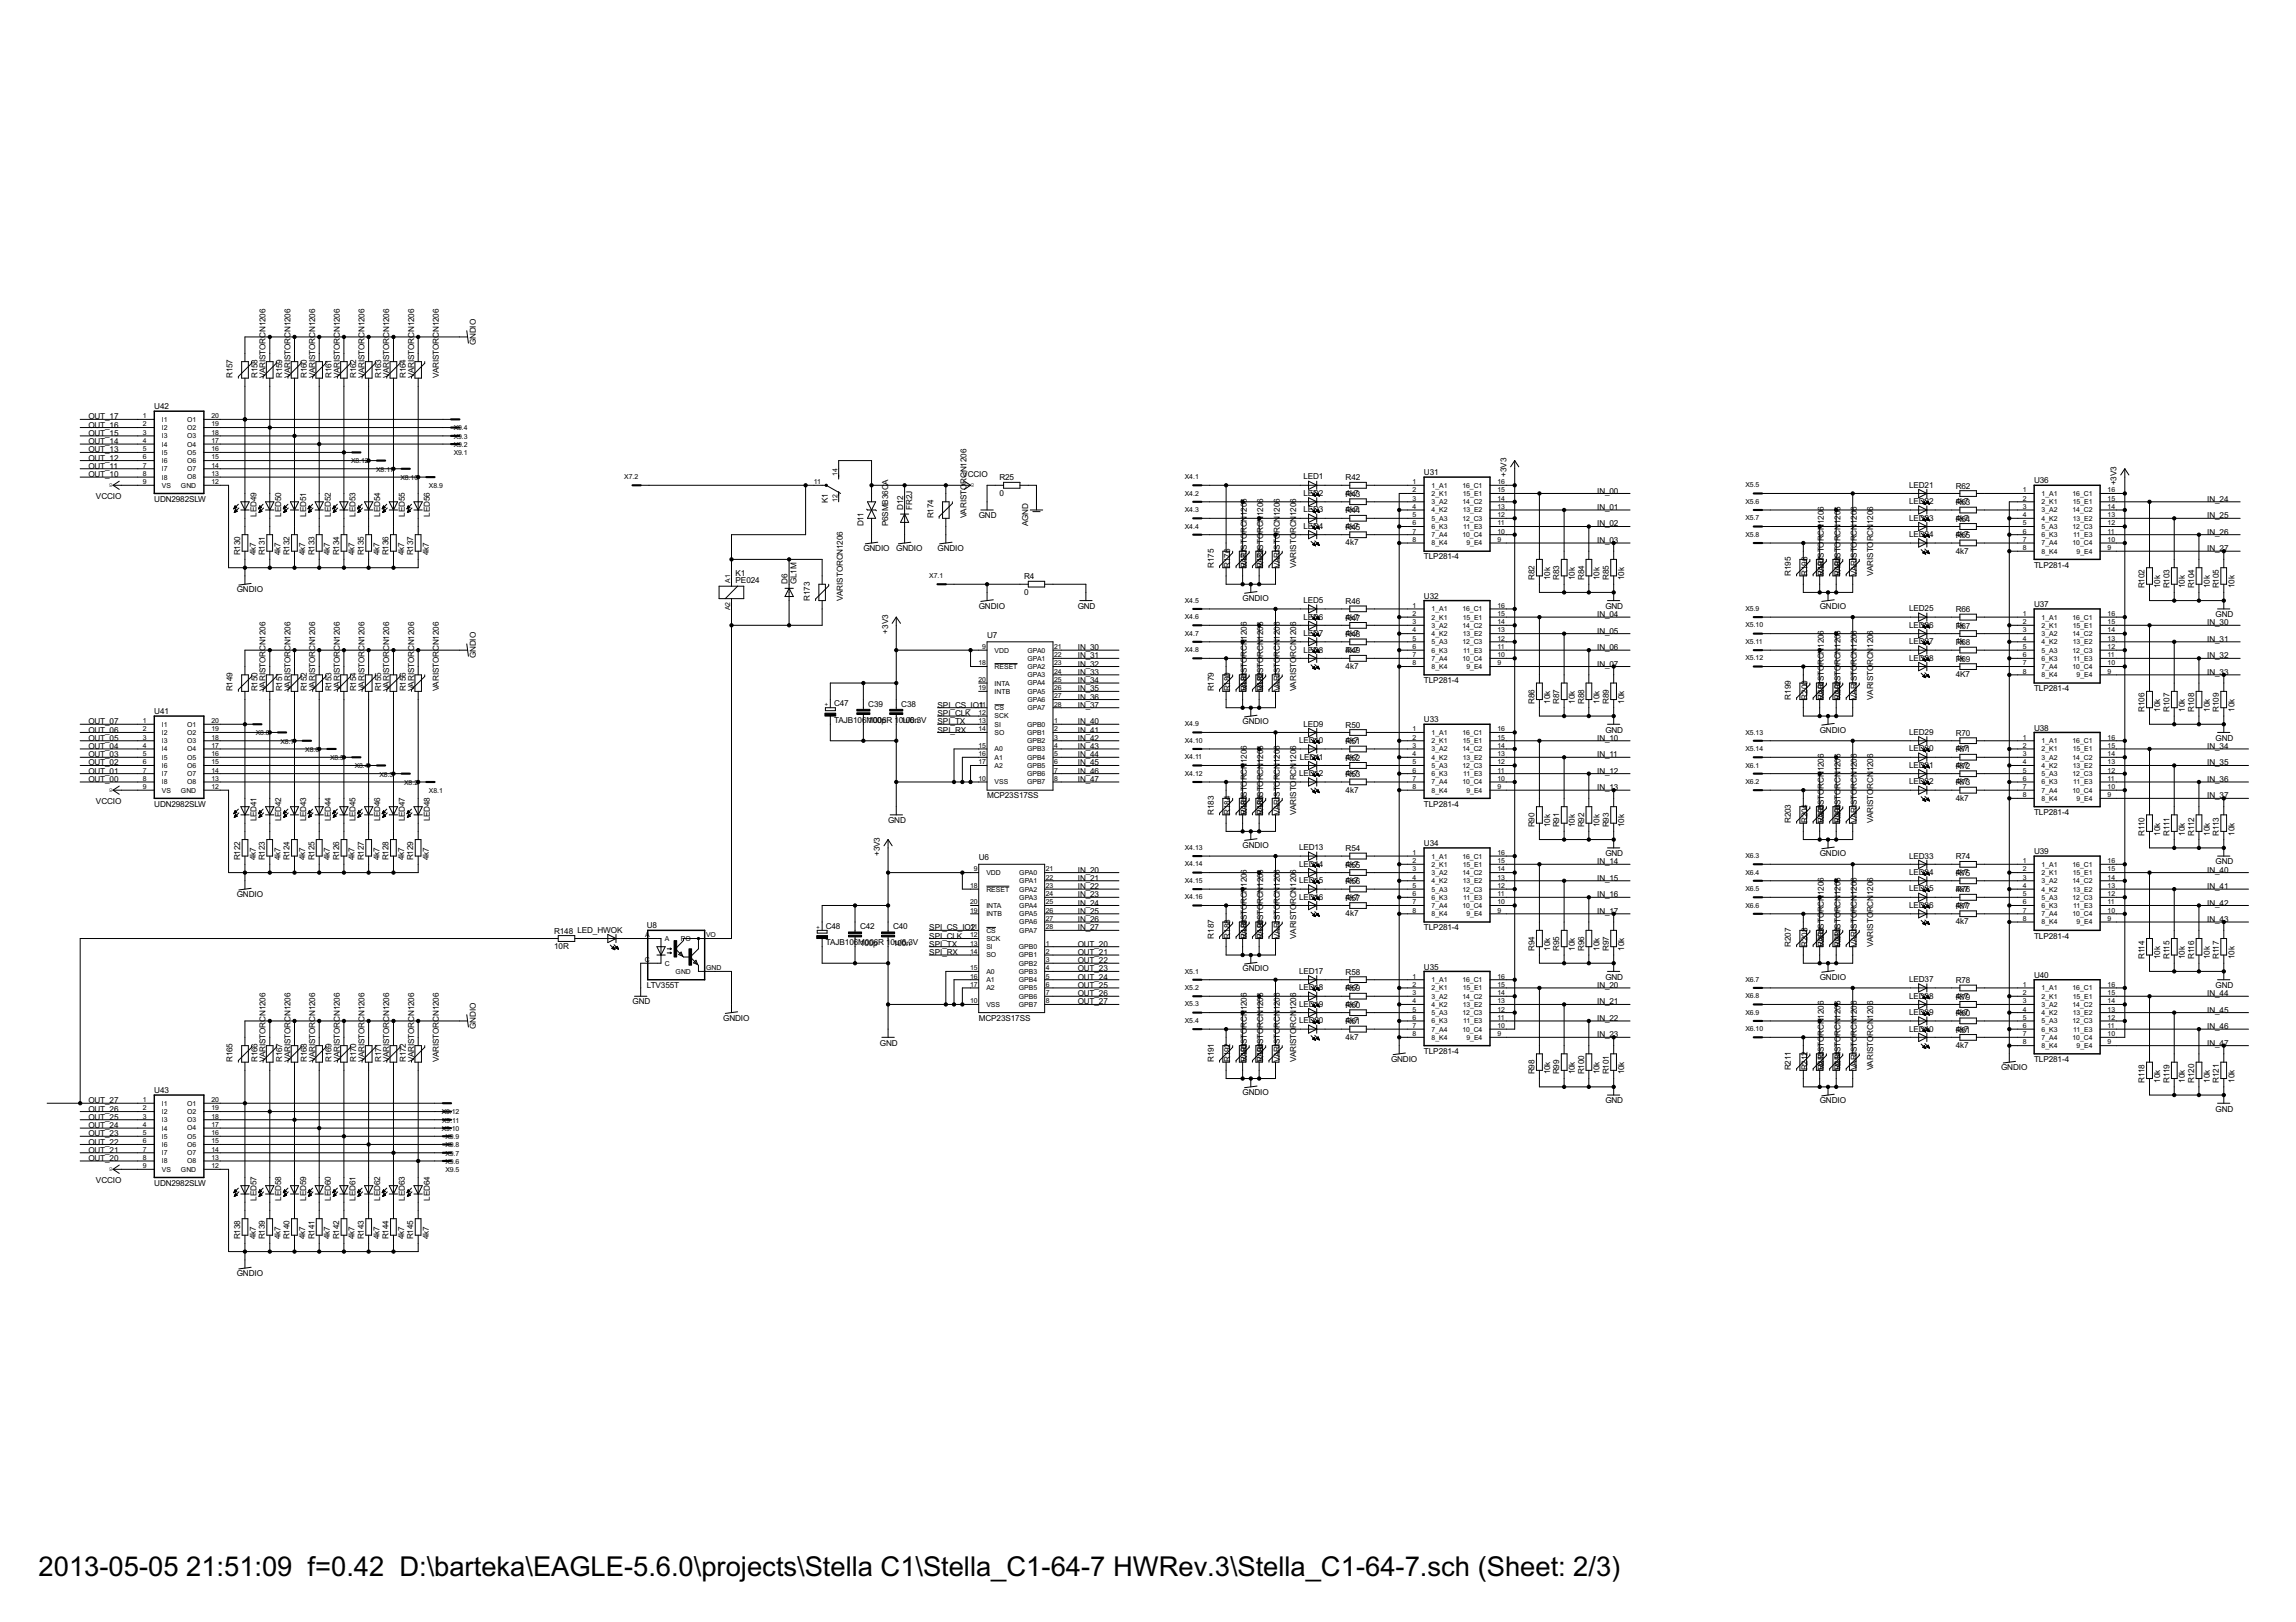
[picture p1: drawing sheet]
<svg xmlns="http://www.w3.org/2000/svg" width="297mm" height="210mm" viewBox="0 0 297 210" stroke-linecap="round" stroke-linejoin="round" font-family="sans-serif">
<defs><g id="words">
<g font-size="4">
<text x="5" y="203.9">2013-05-05</text>
<text x="24.1" y="203.9">21:51:09 f=0.42 D:\barteka\EAGLE-5.6.0\projects\Stella C1\Stella_C1-64-7 HWRev.3\Stella_C1-64-7.sch (Sheet: 2/3)</text>
</g>
<g font-size="1.2">
<text x="61.6" y="44.7" transform="rotate(-90 61.6 44.7)">GNDIO</text>
<text x="20" y="52.9">U42</text>
<text x="30.1" y="48.9" transform="rotate(-90 30.1 48.9)">R157</text>
<text x="33.3" y="48.9" transform="rotate(-90 33.3 48.9)">R158</text>
<text x="34.4" y="48.9" transform="rotate(-90 34.4 48.9)">VARISTORCN1206</text>
<text x="36.5" y="48.9" transform="rotate(-90 36.5 48.9)">R159</text>
<text x="37.6" y="48.9" transform="rotate(-90 37.6 48.9)">VARISTORCN1206</text>
<text x="39.7" y="48.9" transform="rotate(-90 39.7 48.9)">R160</text>
<text x="40.8" y="48.9" transform="rotate(-90 40.8 48.9)">VARISTORCN1206</text>
<text x="42.9" y="48.9" transform="rotate(-90 42.9 48.9)">R161</text>
<text x="44" y="48.9" transform="rotate(-90 44 48.9)">VARISTORCN1206</text>
<text x="46.1" y="48.9" transform="rotate(-90 46.1 48.9)">R162</text>
<text x="47.2" y="48.9" transform="rotate(-90 47.2 48.9)">VARISTORCN1206</text>
<text x="49.3" y="48.9" transform="rotate(-90 49.3 48.9)">R163</text>
<text x="50.4" y="48.9" transform="rotate(-90 50.4 48.9)">VARISTORCN1206</text>
<text x="52.5" y="48.9" transform="rotate(-90 52.5 48.9)">R164</text>
<text x="53.6" y="48.9" transform="rotate(-90 53.6 48.9)">VARISTORCN1206</text>
<text x="56.8" y="48.9" transform="rotate(-90 56.8 48.9)">VARISTORCN1206</text>
<text x="11.4" y="59.6">OUT_12</text>
<text x="11.4" y="58.5">OUT_13</text>
<text x="11.4" y="57.5">OUT_14</text>
<text x="11.4" y="56.4">OUT_15</text>
<text x="11.4" y="55.3">OUT_16</text>
<text x="11.4" y="54.3">OUT_17</text>
<text x="11.4" y="61.7">OUT_10</text>
<text x="11.4" y="60.7">OUT_11</text>
<text x="12.4" y="64.6">VCCIO</text>
<text x="20" y="64.9">UDN2982SLW</text>
<text x="107.1" y="65.1" transform="rotate(-90 107.1 65.1)">K1</text>
<text x="114.9" y="62.7" transform="rotate(-90 114.9 62.7)">A</text>
<text x="124.5" y="61.7">VCCIO</text>
<text x="129.3" y="64.2">0</text>
<text x="129.3" y="62.2">R25</text>
<text x="168.6" y="62">LED1</text>
<text x="168.6" y="64.2">LED2</text>
<text x="174.1" y="64.2">4k7</text>
<text x="174.1" y="62.2">R42</text>
<text x="174.1" y="64.3">R43</text>
<text x="184.2" y="61.5">U31</text>
<text x="194.9" y="61.7" transform="rotate(-90 194.9 61.7)">+3V3</text>
<text x="206.6" y="63.9">IN_00</text>
<text x="247" y="63.1">LED21</text>
<text x="247" y="65.2">LED22</text>
<text x="253" y="65.3">4k7</text>
<text x="253" y="63.2">R62</text>
<text x="253" y="65.4">R63</text>
<text x="263.2" y="62.6">U36</text>
<text x="273.8" y="62.8" transform="rotate(-90 273.8 62.8)">+3V3</text>
<text x="285.6" y="64.9">IN_24</text>
<text x="31.1" y="71.9" transform="rotate(-90 31.1 71.9)">R130</text>
<text x="33.1" y="71.9" transform="rotate(-90 33.1 71.9)">4k7</text>
<text x="33.2" y="66.9" transform="rotate(-90 33.2 66.9)">LED49</text>
<text x="34.3" y="71.9" transform="rotate(-90 34.3 71.9)">R131</text>
<text x="36.3" y="71.9" transform="rotate(-90 36.3 71.9)">4k7</text>
<text x="36.4" y="66.9" transform="rotate(-90 36.4 66.9)">LED50</text>
<text x="37.5" y="71.9" transform="rotate(-90 37.5 71.9)">R132</text>
<text x="39.5" y="71.9" transform="rotate(-90 39.5 71.9)">4k7</text>
<text x="39.6" y="66.9" transform="rotate(-90 39.6 66.9)">LED51</text>
<text x="40.7" y="71.9" transform="rotate(-90 40.7 71.9)">R133</text>
<text x="42.7" y="71.9" transform="rotate(-90 42.7 71.9)">4k7</text>
<text x="42.8" y="66.9" transform="rotate(-90 42.8 66.9)">LED52</text>
<text x="43.9" y="71.9" transform="rotate(-90 43.9 71.9)">R134</text>
<text x="45.9" y="71.9" transform="rotate(-90 45.9 71.9)">4k7</text>
<text x="46" y="66.9" transform="rotate(-90 46 66.9)">LED53</text>
<text x="47.1" y="71.9" transform="rotate(-90 47.1 71.9)">R135</text>
<text x="49.1" y="71.9" transform="rotate(-90 49.1 71.9)">4k7</text>
<text x="49.2" y="66.9" transform="rotate(-90 49.2 66.9)">LED54</text>
<text x="50.3" y="71.9" transform="rotate(-90 50.3 71.9)">R136</text>
<text x="52.3" y="71.9" transform="rotate(-90 52.3 71.9)">4k7</text>
<text x="52.4" y="66.9" transform="rotate(-90 52.4 66.9)">LED55</text>
<text x="53.5" y="71.9" transform="rotate(-90 53.5 71.9)">R137</text>
<text x="55.5" y="71.9" transform="rotate(-90 55.5 71.9)">4k7</text>
<text x="55.6" y="66.9" transform="rotate(-90 55.6 66.9)">LED56</text>
<text x="111.7" y="68.1" transform="rotate(-90 111.7 68.1)">D11</text>
<text x="111.7" y="71.3">GNDIO</text>
<text x="114.9" y="68.1" transform="rotate(-90 114.9 68.1)">P6SMB36C</text>
<text x="116" y="71.3">GNDIO</text>
<text x="116.8" y="66" transform="rotate(-90 116.8 66)">D12</text>
<text x="118" y="66" transform="rotate(-90 118 66)">FR2J</text>
<text x="120.8" y="67.1" transform="rotate(-90 120.8 67.1)">R174</text>
<text x="121.3" y="71.3">GNDIO</text>
<text x="125" y="67.1" transform="rotate(-90 125 67.1)">VARISTORCN1206</text>
<text x="126.6" y="67.1">GND</text>
<text x="133" y="68.1" transform="rotate(-90 133 68.1)">AGND</text>
<text x="161.3" y="69" transform="rotate(-90 161.3 69)">RCN</text>
<text x="161.3" y="66.8" transform="rotate(-90 161.3 66.8)">1206</text>
<text x="163.4" y="69" transform="rotate(-90 163.4 69)">RCN</text>
<text x="163.4" y="66.8" transform="rotate(-90 163.4 66.8)">1206</text>
<text x="165.6" y="69" transform="rotate(-90 165.6 69)">RCN</text>
<text x="165.6" y="66.8" transform="rotate(-90 165.6 66.8)">1206</text>
<text x="167.7" y="69" transform="rotate(-90 167.7 69)">RCN</text>
<text x="167.7" y="66.8" transform="rotate(-90 167.7 66.8)">1206</text>
<text x="168.6" y="66.3">LED3</text>
<text x="168.6" y="68.4">LED4</text>
<text x="174.1" y="66.3">4k7</text>
<text x="174.1" y="68.5">4k7</text>
<text x="174.1" y="70.6">4k7</text>
<text x="174.1" y="66.4">R44</text>
<text x="174.1" y="68.6">R45</text>
<text x="206.6" y="66">IN_01</text>
<text x="206.6" y="68.1">IN_02</text>
<text x="206.6" y="70.3">IN_03</text>
<text x="236" y="70.1" transform="rotate(-90 236 70.1)">RCN</text>
<text x="236" y="67.8" transform="rotate(-90 236 67.8)">1206</text>
<text x="238.1" y="70.1" transform="rotate(-90 238.1 70.1)">RCN</text>
<text x="238.1" y="67.8" transform="rotate(-90 238.1 67.8)">1206</text>
<text x="240.2" y="70.1" transform="rotate(-90 240.2 70.1)">RCN</text>
<text x="240.2" y="67.8" transform="rotate(-90 240.2 67.8)">1206</text>
<text x="242.4" y="70.1" transform="rotate(-90 242.4 70.1)">RCN</text>
<text x="242.4" y="67.8" transform="rotate(-90 242.4 67.8)">1206</text>
<text x="247" y="67.4">LED23</text>
<text x="247" y="69.5">LED24</text>
<text x="253" y="67.4">4k7</text>
<text x="253" y="69.5">4k7</text>
<text x="253" y="71.7">4k7</text>
<text x="253" y="67.5">R64</text>
<text x="253" y="69.6">R65</text>
<text x="285.6" y="67.1">IN_25</text>
<text x="285.6" y="69.2">IN_26</text>
<text x="285.6" y="71.3">IN_27</text>
<text x="30.6" y="76.7">GNDIO</text>
<text x="95.2" y="75.4">PE024</text>
<text x="95.2" y="74.5">K1</text>
<text x="101.9" y="75.6" transform="rotate(-90 101.9 75.6)">D6</text>
<text x="103.1" y="75.6" transform="rotate(-90 103.1 75.6)">GL1M</text>
<text x="104.8" y="77.7" transform="rotate(-90 104.8 77.7)">R173</text>
<text x="109" y="77.7" transform="rotate(-90 109 77.7)">VARISTORCN1206</text>
<text x="132.5" y="77">0</text>
<text x="132.5" y="75">R4</text>
<text x="157" y="73.5" transform="rotate(-90 157 73.5)">R175</text>
<text x="159.2" y="73.5" transform="rotate(-90 159.2 73.5)">R176</text>
<text x="160.8" y="77.7">GNDIO</text>
<text x="161.3" y="73.5" transform="rotate(-90 161.3 73.5)">VARISTO</text>
<text x="161.3" y="73.5" transform="rotate(-90 161.3 73.5)">R177</text>
<text x="163.4" y="73.5" transform="rotate(-90 163.4 73.5)">VARISTO</text>
<text x="163.4" y="73.5" transform="rotate(-90 163.4 73.5)">R178</text>
<text x="165.6" y="73.5" transform="rotate(-90 165.6 73.5)">VARISTO</text>
<text x="167.7" y="73.5" transform="rotate(-90 167.7 73.5)">VARISTO</text>
<text x="184.2" y="72.4">TLP281-4</text>
<text x="184.2" y="77.5">U32</text>
<text x="198.5" y="75.1" transform="rotate(-90 198.5 75.1)">R82</text>
<text x="200.5" y="75.1" transform="rotate(-90 200.5 75.1)">10k</text>
<text x="201.7" y="75.1" transform="rotate(-90 201.7 75.1)">R83</text>
<text x="203.7" y="75.1" transform="rotate(-90 203.7 75.1)">10k</text>
<text x="204.9" y="75.1" transform="rotate(-90 204.9 75.1)">R84</text>
<text x="206.9" y="75.1" transform="rotate(-90 206.9 75.1)">10k</text>
<text x="208.1" y="75.1" transform="rotate(-90 208.1 75.1)">R85</text>
<text x="210.1" y="75.1" transform="rotate(-90 210.1 75.1)">10k</text>
<text x="231.7" y="74.5" transform="rotate(-90 231.7 74.5)">R195</text>
<text x="233.8" y="74.5" transform="rotate(-90 233.8 74.5)">R196</text>
<text x="236" y="74.5" transform="rotate(-90 236 74.5)">VARISTO</text>
<text x="236" y="74.5" transform="rotate(-90 236 74.5)">R197</text>
<text x="238.1" y="74.5" transform="rotate(-90 238.1 74.5)">VARISTO</text>
<text x="238.1" y="74.5" transform="rotate(-90 238.1 74.5)">R198</text>
<text x="240.2" y="74.5" transform="rotate(-90 240.2 74.5)">VARISTO</text>
<text x="242.4" y="74.5" transform="rotate(-90 242.4 74.5)">VARISTO</text>
<text x="263.2" y="73.5">TLP281-4</text>
<text x="277.5" y="76.1" transform="rotate(-90 277.5 76.1)">R102</text>
<text x="279.5" y="76.1" transform="rotate(-90 279.5 76.1)">10k</text>
<text x="280.7" y="76.1" transform="rotate(-90 280.7 76.1)">R103</text>
<text x="282.7" y="76.1" transform="rotate(-90 282.7 76.1)">10k</text>
<text x="283.9" y="76.1" transform="rotate(-90 283.9 76.1)">R104</text>
<text x="285.9" y="76.1" transform="rotate(-90 285.9 76.1)">10k</text>
<text x="287.1" y="76.1" transform="rotate(-90 287.1 76.1)">R105</text>
<text x="289.1" y="76.1" transform="rotate(-90 289.1 76.1)">10k</text>
<text x="114.9" y="82" transform="rotate(-90 114.9 82)">+3V3</text>
<text x="126.6" y="78.8">GNDIO</text>
<text x="127.7" y="82.5">U7</text>
<text x="139.4" y="78.8">GND</text>
<text x="161.3" y="82.8" transform="rotate(-90 161.3 82.8)">1206</text>
<text x="163.4" y="82.8" transform="rotate(-90 163.4 82.8)">1206</text>
<text x="165.6" y="82.8" transform="rotate(-90 165.6 82.8)">1206</text>
<text x="167.7" y="82.8" transform="rotate(-90 167.7 82.8)">1206</text>
<text x="168.6" y="78">LED5</text>
<text x="168.6" y="80.2">LED6</text>
<text x="168.6" y="82.3">LED7</text>
<text x="174.1" y="80.2">4k7</text>
<text x="174.1" y="82.3">4k7</text>
<text x="174.1" y="78.2">R46</text>
<text x="174.1" y="80.3">R47</text>
<text x="174.1" y="82.4">R48</text>
<text x="206.6" y="79.9">IN_04</text>
<text x="206.6" y="82">IN_05</text>
<text x="207.7" y="78.8">GND</text>
<text x="235.4" y="78.8">GNDIO</text>
<text x="236" y="83.8" transform="rotate(-90 236 83.8)">1206</text>
<text x="238.1" y="83.8" transform="rotate(-90 238.1 83.8)">1206</text>
<text x="240.2" y="83.8" transform="rotate(-90 240.2 83.8)">1206</text>
<text x="242.4" y="83.8" transform="rotate(-90 242.4 83.8)">1206</text>
<text x="247" y="79.1">LED25</text>
<text x="247" y="81.2">LED26</text>
<text x="247" y="83.4">LED27</text>
<text x="253" y="81.3">1k</text>
<text x="253" y="83.4">1k</text>
<text x="253" y="79.2">R66</text>
<text x="253" y="81.4">R67</text>
<text x="253" y="83.5">R68</text>
<text x="263.2" y="78.6">U37</text>
<text x="285.6" y="80.9">IN_30</text>
<text x="285.6" y="83.1">IN_31</text>
<text x="286.6" y="79.9">GND</text>
<text x="30.1" y="89.5" transform="rotate(-90 30.1 89.5)">R149</text>
<text x="33.3" y="89.5" transform="rotate(-90 33.3 89.5)">R150</text>
<text x="34.4" y="89.5" transform="rotate(-90 34.4 89.5)">VARISTORCN1206</text>
<text x="36.5" y="89.5" transform="rotate(-90 36.5 89.5)">R151</text>
<text x="37.6" y="89.5" transform="rotate(-90 37.6 89.5)">VARISTORCN1206</text>
<text x="39.7" y="89.5" transform="rotate(-90 39.7 89.5)">R152</text>
<text x="40.8" y="89.5" transform="rotate(-90 40.8 89.5)">VARISTORCN1206</text>
<text x="42.9" y="89.5" transform="rotate(-90 42.9 89.5)">R153</text>
<text x="44" y="89.5" transform="rotate(-90 44 89.5)">VARISTORCN1206</text>
<text x="46.1" y="89.5" transform="rotate(-90 46.1 89.5)">R154</text>
<text x="47.2" y="89.5" transform="rotate(-90 47.2 89.5)">VARISTORCN1206</text>
<text x="49.3" y="89.5" transform="rotate(-90 49.3 89.5)">R155</text>
<text x="50.4" y="89.5" transform="rotate(-90 50.4 89.5)">VARISTORCN1206</text>
<text x="52.5" y="89.5" transform="rotate(-90 52.5 89.5)">R156</text>
<text x="53.6" y="89.5" transform="rotate(-90 53.6 89.5)">VARISTORCN1206</text>
<text x="56.8" y="89.5" transform="rotate(-90 56.8 89.5)">VARISTORCN1206</text>
<text x="61.6" y="85.2" transform="rotate(-90 61.6 85.2)">GNDIO</text>
<text x="139.4" y="84.1">IN_30</text>
<text x="139.4" y="85.2">IN_31</text>
<text x="139.4" y="86.3">IN_32</text>
<text x="139.4" y="87.3">IN_33</text>
<text x="139.4" y="88.4">IN_34</text>
<text x="139.4" y="89.5">IN_35</text>
<text x="157" y="89.5" transform="rotate(-90 157 89.5)">R179</text>
<text x="159.2" y="89.5" transform="rotate(-90 159.2 89.5)">R180</text>
<text x="161.3" y="89.5" transform="rotate(-90 161.3 89.5)">VARISTO</text>
<text x="161.3" y="89.5" transform="rotate(-90 161.3 89.5)">R181</text>
<text x="161.3" y="85" transform="rotate(-90 161.3 85)">RCN</text>
<text x="163.4" y="89.5" transform="rotate(-90 163.4 89.5)">VARISTO</text>
<text x="163.4" y="89.5" transform="rotate(-90 163.4 89.5)">R182</text>
<text x="163.4" y="85" transform="rotate(-90 163.4 85)">RCN</text>
<text x="165.6" y="89.5" transform="rotate(-90 165.6 89.5)">VARISTO</text>
<text x="165.6" y="85" transform="rotate(-90 165.6 85)">RCN</text>
<text x="167.7" y="89.5" transform="rotate(-90 167.7 89.5)">VARISTO</text>
<text x="167.7" y="85" transform="rotate(-90 167.7 85)">RCN</text>
<text x="168.6" y="84.4">LED8</text>
<text x="174.1" y="84.4">4k7</text>
<text x="174.1" y="86.6">4k7</text>
<text x="174.1" y="84.6">R49</text>
<text x="184.2" y="88.4">TLP281-4</text>
<text x="206.6" y="84.1">IN_06</text>
<text x="206.6" y="86.3">IN_07</text>
<text x="236" y="86.1" transform="rotate(-90 236 86.1)">RCN</text>
<text x="238.1" y="86.1" transform="rotate(-90 238.1 86.1)">RCN</text>
<text x="240.2" y="86.1" transform="rotate(-90 240.2 86.1)">RCN</text>
<text x="242.4" y="86.1" transform="rotate(-90 242.4 86.1)">RCN</text>
<text x="247" y="85.5">LED28</text>
<text x="253" y="85.5">1k</text>
<text x="253" y="87.6">4K7</text>
<text x="253" y="85.6">R69</text>
<text x="263.2" y="89.5">TLP281-4</text>
<text x="285.6" y="85.2">IN_32</text>
<text x="285.6" y="87.3">IN_33</text>
<text x="11.4" y="95.9">OUT_05</text>
<text x="11.4" y="94.8">OUT_06</text>
<text x="11.4" y="93.7">OUT_07</text>
<text x="20" y="92.3">U41</text>
<text x="107.9" y="93.5">TAJB106M006R 101u0/6.3V</text>
<text x="107.9" y="91.4">C47</text>
<text x="112.3" y="93.6">100p</text>
<text x="112.3" y="91.4">C39</text>
<text x="116.6" y="91.4">C38</text>
<text x="117.7" y="93.6">0n</text>
<text x="121.3" y="91.6">SPI_CS_IO1</text>
<text x="121.3" y="92.7">SPI_CLK</text>
<text x="121.3" y="93.7">SPI_TX</text>
<text x="121.3" y="94.8">SPI_RX</text>
<text x="139.4" y="90.5">IN_36</text>
<text x="139.4" y="91.6">IN_37</text>
<text x="139.4" y="93.7">IN_40</text>
<text x="139.4" y="94.8">IN_41</text>
<text x="139.4" y="95.9">IN_42</text>
<text x="160.8" y="93.7">GNDIO</text>
<text x="168.6" y="94">LED9</text>
<text x="174.1" y="94.2">R50</text>
<text x="184.2" y="93.5">U33</text>
<text x="198.5" y="91.1" transform="rotate(-90 198.5 91.1)">R86</text>
<text x="200.5" y="91.1" transform="rotate(-90 200.5 91.1)">10k</text>
<text x="201.7" y="91.1" transform="rotate(-90 201.7 91.1)">R87</text>
<text x="203.7" y="91.1" transform="rotate(-90 203.7 91.1)">10k</text>
<text x="204.9" y="91.1" transform="rotate(-90 204.9 91.1)">R88</text>
<text x="206.6" y="95.9">IN_10</text>
<text x="206.9" y="91.1" transform="rotate(-90 206.9 91.1)">10k</text>
<text x="207.7" y="94.8">GND</text>
<text x="208.1" y="91.1" transform="rotate(-90 208.1 91.1)">R89</text>
<text x="210.1" y="91.1" transform="rotate(-90 210.1 91.1)">10k</text>
<text x="231.7" y="90.5" transform="rotate(-90 231.7 90.5)">R199</text>
<text x="233.8" y="90.5" transform="rotate(-90 233.8 90.5)">R200</text>
<text x="235.4" y="94.8">GNDIO</text>
<text x="236" y="90.5" transform="rotate(-90 236 90.5)">VARISTO</text>
<text x="236" y="90.5" transform="rotate(-90 236 90.5)">R201</text>
<text x="238.1" y="90.5" transform="rotate(-90 238.1 90.5)">VARISTO</text>
<text x="238.1" y="90.5" transform="rotate(-90 238.1 90.5)">R202</text>
<text x="240.2" y="90.5" transform="rotate(-90 240.2 90.5)">VARISTO</text>
<text x="242.4" y="90.5" transform="rotate(-90 242.4 90.5)">VARISTO</text>
<text x="247" y="95.1">LED29</text>
<text x="253" y="95.2">R70</text>
<text x="263.2" y="94.6">U38</text>
<text x="277.5" y="92.1" transform="rotate(-90 277.5 92.1)">R106</text>
<text x="279.5" y="92.1" transform="rotate(-90 279.5 92.1)">10k</text>
<text x="280.7" y="92.1" transform="rotate(-90 280.7 92.1)">R107</text>
<text x="282.7" y="92.1" transform="rotate(-90 282.7 92.1)">10k</text>
<text x="283.9" y="92.1" transform="rotate(-90 283.9 92.1)">R108</text>
<text x="285.9" y="92.1" transform="rotate(-90 285.9 92.1)">10k</text>
<text x="286.6" y="95.9">GND</text>
<text x="287.1" y="92.1" transform="rotate(-90 287.1 92.1)">R109</text>
<text x="289.1" y="92.1" transform="rotate(-90 289.1 92.1)">10k</text>
<text x="11.4" y="101.2">OUT_00</text>
<text x="11.4" y="100.1">OUT_01</text>
<text x="11.4" y="99.1">OUT_02</text>
<text x="11.4" y="98">OUT_03</text>
<text x="11.4" y="96.9">OUT_04</text>
<text x="139.4" y="96.9">IN_43</text>
<text x="139.4" y="98">IN_44</text>
<text x="139.4" y="99.1">IN_45</text>
<text x="139.4" y="100.1">IN_46</text>
<text x="139.4" y="101.2">IN_47</text>
<text x="161.3" y="101" transform="rotate(-90 161.3 101)">RCN</text>
<text x="161.3" y="98.8" transform="rotate(-90 161.3 98.8)">1206</text>
<text x="163.4" y="101" transform="rotate(-90 163.4 101)">RCN</text>
<text x="163.4" y="98.8" transform="rotate(-90 163.4 98.8)">1206</text>
<text x="165.6" y="101" transform="rotate(-90 165.6 101)">RCN</text>
<text x="165.6" y="98.8" transform="rotate(-90 165.6 98.8)">1206</text>
<text x="167.7" y="101" transform="rotate(-90 167.7 101)">RCN</text>
<text x="167.7" y="98.8" transform="rotate(-90 167.7 98.8)">1206</text>
<text x="168.1" y="96.2">LED10</text>
<text x="168.1" y="100.4">LED12</text>
<text x="168.1" y="98.3">LED11</text>
<text x="174.1" y="96.2">4k7</text>
<text x="174.1" y="98.3">4k7</text>
<text x="174.1" y="100.4">4k7</text>
<text x="174.1" y="96.3">R51</text>
<text x="174.1" y="98.4">R52</text>
<text x="174.1" y="100.6">R53</text>
<text x="206.6" y="98">IN_11</text>
<text x="206.6" y="100.1">IN_12</text>
<text x="236" y="99.8" transform="rotate(-90 236 99.8)">1206</text>
<text x="238.1" y="99.8" transform="rotate(-90 238.1 99.8)">1206</text>
<text x="240.2" y="99.8" transform="rotate(-90 240.2 99.8)">1206</text>
<text x="242.4" y="99.8" transform="rotate(-90 242.4 99.8)">1206</text>
<text x="247" y="97.2">LED30</text>
<text x="247" y="99.4">LED31</text>
<text x="247" y="101.5">LED32</text>
<text x="253" y="97.2">4k7</text>
<text x="253" y="99.4">4k7</text>
<text x="253" y="101.5">4k7</text>
<text x="253" y="97.4">R71</text>
<text x="253" y="99.5">R72</text>
<text x="253" y="101.6">R73</text>
<text x="285.6" y="96.9">IN_34</text>
<text x="285.6" y="99.1">IN_35</text>
<text x="285.6" y="101.2">IN_36</text>
<text x="12.4" y="104.1">VCCIO</text>
<text x="20" y="104.4">UDN2982SLW</text>
<text x="33.2" y="106.3" transform="rotate(-90 33.2 106.3)">LED41</text>
<text x="36.4" y="106.3" transform="rotate(-90 36.4 106.3)">LED42</text>
<text x="39.6" y="106.3" transform="rotate(-90 39.6 106.3)">LED43</text>
<text x="42.8" y="106.3" transform="rotate(-90 42.8 106.3)">LED44</text>
<text x="46" y="106.3" transform="rotate(-90 46 106.3)">LED45</text>
<text x="49.2" y="106.3" transform="rotate(-90 49.2 106.3)">LED46</text>
<text x="52.4" y="106.3" transform="rotate(-90 52.4 106.3)">LED47</text>
<text x="55.6" y="106.3" transform="rotate(-90 55.6 106.3)">LED48</text>
<text x="114.9" y="106.5">GND</text>
<text x="127.7" y="103.3">MCP23S17SS</text>
<text x="157" y="105.5" transform="rotate(-90 157 105.5)">R183</text>
<text x="159.2" y="105.5" transform="rotate(-90 159.2 105.5)">R184</text>
<text x="161.3" y="105.5" transform="rotate(-90 161.3 105.5)">VARISTO</text>
<text x="161.3" y="105.5" transform="rotate(-90 161.3 105.5)">R185</text>
<text x="163.4" y="105.5" transform="rotate(-90 163.4 105.5)">VARISTO</text>
<text x="163.4" y="105.5" transform="rotate(-90 163.4 105.5)">R186</text>
<text x="165.6" y="105.5" transform="rotate(-90 165.6 105.5)">VARISTO</text>
<text x="167.7" y="105.5" transform="rotate(-90 167.7 105.5)">VARISTO</text>
<text x="174.1" y="102.6">4k7</text>
<text x="184.2" y="104.4">TLP281-4</text>
<text x="198.5" y="107.1" transform="rotate(-90 198.5 107.1)">R90</text>
<text x="200.5" y="107.1" transform="rotate(-90 200.5 107.1)">10k</text>
<text x="201.7" y="107.1" transform="rotate(-90 201.7 107.1)">R91</text>
<text x="203.7" y="107.1" transform="rotate(-90 203.7 107.1)">10k</text>
<text x="204.9" y="107.1" transform="rotate(-90 204.9 107.1)">R92</text>
<text x="206.6" y="102.3">IN_13</text>
<text x="206.9" y="107.1" transform="rotate(-90 206.9 107.1)">10k</text>
<text x="208.1" y="107.1" transform="rotate(-90 208.1 107.1)">R93</text>
<text x="210.1" y="107.1" transform="rotate(-90 210.1 107.1)">10k</text>
<text x="231.7" y="106.5" transform="rotate(-90 231.7 106.5)">R203</text>
<text x="233.8" y="106.5" transform="rotate(-90 233.8 106.5)">R204</text>
<text x="236" y="106.5" transform="rotate(-90 236 106.5)">VARISTO</text>
<text x="236" y="106.5" transform="rotate(-90 236 106.5)">R205</text>
<text x="236" y="102.1" transform="rotate(-90 236 102.1)">RCN</text>
<text x="238.1" y="106.5" transform="rotate(-90 238.1 106.5)">VARISTO</text>
<text x="238.1" y="106.5" transform="rotate(-90 238.1 106.5)">R206</text>
<text x="238.1" y="102.1" transform="rotate(-90 238.1 102.1)">RCN</text>
<text x="240.2" y="106.5" transform="rotate(-90 240.2 106.5)">VARISTO</text>
<text x="240.2" y="102.1" transform="rotate(-90 240.2 102.1)">RCN</text>
<text x="242.4" y="106.5" transform="rotate(-90 242.4 106.5)">VARISTO</text>
<text x="242.4" y="102.1" transform="rotate(-90 242.4 102.1)">RCN</text>
<text x="253" y="103.6">4k7</text>
<text x="263.2" y="105.5">TLP281-4</text>
<text x="285.6" y="103.3">IN_37</text>
<text x="31.1" y="111.3" transform="rotate(-90 31.1 111.3)">R122</text>
<text x="33.1" y="111.3" transform="rotate(-90 33.1 111.3)">4k7</text>
<text x="34.3" y="111.3" transform="rotate(-90 34.3 111.3)">R123</text>
<text x="36.3" y="111.3" transform="rotate(-90 36.3 111.3)">4k7</text>
<text x="37.5" y="111.3" transform="rotate(-90 37.5 111.3)">R124</text>
<text x="39.5" y="111.3" transform="rotate(-90 39.5 111.3)">4k7</text>
<text x="40.7" y="111.3" transform="rotate(-90 40.7 111.3)">R125</text>
<text x="42.7" y="111.3" transform="rotate(-90 42.7 111.3)">4k7</text>
<text x="43.9" y="111.3" transform="rotate(-90 43.9 111.3)">R126</text>
<text x="45.9" y="111.3" transform="rotate(-90 45.9 111.3)">4k7</text>
<text x="47.1" y="111.3" transform="rotate(-90 47.1 111.3)">R127</text>
<text x="49.1" y="111.3" transform="rotate(-90 49.1 111.3)">4k7</text>
<text x="50.3" y="111.3" transform="rotate(-90 50.3 111.3)">R128</text>
<text x="52.3" y="111.3" transform="rotate(-90 52.3 111.3)">4k7</text>
<text x="53.5" y="111.3" transform="rotate(-90 53.5 111.3)">R129</text>
<text x="55.5" y="111.3" transform="rotate(-90 55.5 111.3)">4k7</text>
<text x="113.8" y="110.8" transform="rotate(-90 113.8 110.8)">+3V3</text>
<text x="126.6" y="111.3">U6</text>
<text x="139.4" y="112.9">IN_20</text>
<text x="139.4" y="114">IN_21</text>
<text x="160.8" y="109.7">GNDIO</text>
<text x="168.1" y="110">LED13</text>
<text x="168.1" y="112.2">LED14</text>
<text x="174.1" y="112.2">4k7</text>
<text x="174.1" y="110.2">R54</text>
<text x="174.1" y="112.3">R55</text>
<text x="184.2" y="109.5">U34</text>
<text x="206.6" y="111.9">IN_14</text>
<text x="206.6" y="114">IN_15</text>
<text x="207.7" y="110.8">GND</text>
<text x="235.4" y="110.8">GNDIO</text>
<text x="247" y="111.1">LED33</text>
<text x="247" y="113.2">LED34</text>
<text x="253" y="113.2">4k7</text>
<text x="253" y="111.2">R74</text>
<text x="253" y="113.4">R75</text>
<text x="263.2" y="110.6">U39</text>
<text x="277.5" y="108.1" transform="rotate(-90 277.5 108.1)">R110</text>
<text x="279.5" y="108.1" transform="rotate(-90 279.5 108.1)">10k</text>
<text x="280.7" y="108.1" transform="rotate(-90 280.7 108.1)">R111</text>
<text x="282.7" y="108.1" transform="rotate(-90 282.7 108.1)">10k</text>
<text x="283.9" y="108.1" transform="rotate(-90 283.9 108.1)">R112</text>
<text x="285.6" y="112.9">IN_40</text>
<text x="285.9" y="108.1" transform="rotate(-90 285.9 108.1)">10k</text>
<text x="286.6" y="111.9">GND</text>
<text x="287.1" y="108.1" transform="rotate(-90 287.1 108.1)">R113</text>
<text x="289.1" y="108.1" transform="rotate(-90 289.1 108.1)">10k</text>
<text x="30.6" y="116.1">GNDIO</text>
<text x="139.4" y="115.1">IN_22</text>
<text x="139.4" y="116.1">IN_23</text>
<text x="139.4" y="117.2">IN_24</text>
<text x="139.4" y="118.3">IN_25</text>
<text x="139.4" y="119.3">IN_26</text>
<text x="161.3" y="117" transform="rotate(-90 161.3 117)">RCN</text>
<text x="161.3" y="114.8" transform="rotate(-90 161.3 114.8)">1206</text>
<text x="163.4" y="117" transform="rotate(-90 163.4 117)">RCN</text>
<text x="163.4" y="114.8" transform="rotate(-90 163.4 114.8)">1206</text>
<text x="165.6" y="117" transform="rotate(-90 165.6 117)">RCN</text>
<text x="165.6" y="114.8" transform="rotate(-90 165.6 114.8)">1206</text>
<text x="167.7" y="117" transform="rotate(-90 167.7 117)">RCN</text>
<text x="167.7" y="114.8" transform="rotate(-90 167.7 114.8)">1206</text>
<text x="168.1" y="114.3">LED15</text>
<text x="168.1" y="116.4">LED16</text>
<text x="174.1" y="114.3">4k7</text>
<text x="174.1" y="116.4">4k7</text>
<text x="174.1" y="118.6">4k7</text>
<text x="174.1" y="114.4">R56</text>
<text x="174.1" y="116.6">R57</text>
<text x="206.6" y="116.1">IN_16</text>
<text x="206.6" y="118.3">IN_17</text>
<text x="236" y="118.1" transform="rotate(-90 236 118.1)">RCN</text>
<text x="236" y="115.8" transform="rotate(-90 236 115.8)">1206</text>
<text x="238.1" y="118.1" transform="rotate(-90 238.1 118.1)">RCN</text>
<text x="238.1" y="115.8" transform="rotate(-90 238.1 115.8)">1206</text>
<text x="240.2" y="118.1" transform="rotate(-90 240.2 118.1)">RCN</text>
<text x="240.2" y="115.8" transform="rotate(-90 240.2 115.8)">1206</text>
<text x="242.4" y="118.1" transform="rotate(-90 242.4 118.1)">RCN</text>
<text x="242.4" y="115.8" transform="rotate(-90 242.4 115.8)">1206</text>
<text x="247" y="115.4">LED35</text>
<text x="247" y="117.5">LED36</text>
<text x="253" y="115.4">4k7</text>
<text x="253" y="117.5">4k7</text>
<text x="253" y="119.6">4k7</text>
<text x="253" y="115.5">R76</text>
<text x="253" y="117.6">R77</text>
<text x="285.6" y="115.1">IN_41</text>
<text x="285.6" y="117.2">IN_42</text>
<text x="285.6" y="119.3">IN_43</text>
<text x="71.7" y="122.8">10R</text>
<text x="71.7" y="120.8">R148 LED_HWOK</text>
<text x="83.7" y="120.1">U8</text>
<text x="106.8" y="122.3">TAJB106M006R 101u0/6.3V</text>
<text x="106.8" y="120.2">C48</text>
<text x="111.3" y="122.4">100p</text>
<text x="111.3" y="120.2">C42</text>
<text x="115.5" y="120.2">C40</text>
<text x="116.7" y="122.4">0n</text>
<text x="120.2" y="121.5">SPI_CLK</text>
<text x="120.2" y="122.5">SPI_TX</text>
<text x="120.2" y="123.6">SPI_RX</text>
<text x="120.2" y="120.4">SPI_CS_IO2</text>
<text x="139.4" y="120.4">IN_27</text>
<text x="139.4" y="124.7">OUT_22</text>
<text x="139.4" y="122.5">OUT_20</text>
<text x="139.4" y="123.6">OUT_21</text>
<text x="139.4" y="125.7">OUT_23</text>
<text x="157" y="121.5" transform="rotate(-90 157 121.5)">R187</text>
<text x="159.2" y="121.5" transform="rotate(-90 159.2 121.5)">R188</text>
<text x="160.8" y="125.7">GNDIO</text>
<text x="161.3" y="121.5" transform="rotate(-90 161.3 121.5)">VARISTO</text>
<text x="161.3" y="121.5" transform="rotate(-90 161.3 121.5)">R189</text>
<text x="163.4" y="121.5" transform="rotate(-90 163.4 121.5)">VARISTO</text>
<text x="163.4" y="121.5" transform="rotate(-90 163.4 121.5)">R190</text>
<text x="165.6" y="121.5" transform="rotate(-90 165.6 121.5)">VARISTO</text>
<text x="167.7" y="121.5" transform="rotate(-90 167.7 121.5)">VARISTO</text>
<text x="184.2" y="120.4">TLP281-4</text>
<text x="184.2" y="125.5">U35</text>
<text x="198.5" y="123.1" transform="rotate(-90 198.5 123.1)">R94</text>
<text x="200.5" y="123.1" transform="rotate(-90 200.5 123.1)">10k</text>
<text x="201.7" y="123.1" transform="rotate(-90 201.7 123.1)">R95</text>
<text x="203.7" y="123.1" transform="rotate(-90 203.7 123.1)">10k</text>
<text x="204.9" y="123.1" transform="rotate(-90 204.9 123.1)">R96</text>
<text x="206.9" y="123.1" transform="rotate(-90 206.9 123.1)">10k</text>
<text x="208.1" y="123.1" transform="rotate(-90 208.1 123.1)">R97</text>
<text x="210.1" y="123.1" transform="rotate(-90 210.1 123.1)">10k</text>
<text x="231.7" y="122.5" transform="rotate(-90 231.7 122.5)">R207</text>
<text x="233.8" y="122.5" transform="rotate(-90 233.8 122.5)">R208</text>
<text x="236" y="122.5" transform="rotate(-90 236 122.5)">VARISTO</text>
<text x="236" y="122.5" transform="rotate(-90 236 122.5)">R209</text>
<text x="238.1" y="122.5" transform="rotate(-90 238.1 122.5)">VARISTO</text>
<text x="238.1" y="122.5" transform="rotate(-90 238.1 122.5)">R210</text>
<text x="240.2" y="122.5" transform="rotate(-90 240.2 122.5)">VARISTO</text>
<text x="242.4" y="122.5" transform="rotate(-90 242.4 122.5)">VARISTO</text>
<text x="263.2" y="121.5">TLP281-4</text>
<text x="277.5" y="124.1" transform="rotate(-90 277.5 124.1)">R114</text>
<text x="279.5" y="124.1" transform="rotate(-90 279.5 124.1)">10k</text>
<text x="280.7" y="124.1" transform="rotate(-90 280.7 124.1)">R115</text>
<text x="282.7" y="124.1" transform="rotate(-90 282.7 124.1)">10k</text>
<text x="283.9" y="124.1" transform="rotate(-90 283.9 124.1)">R116</text>
<text x="285.9" y="124.1" transform="rotate(-90 285.9 124.1)">10k</text>
<text x="287.1" y="124.1" transform="rotate(-90 287.1 124.1)">R117</text>
<text x="289.1" y="124.1" transform="rotate(-90 289.1 124.1)">10k</text>
<text x="81.8" y="130">GND</text>
<text x="83.7" y="127.9">LTV355T</text>
<text x="139.4" y="126.8">OUT_24</text>
<text x="139.4" y="127.9">OUT_25</text>
<text x="139.4" y="128.9">OUT_26</text>
<text x="139.4" y="130">OUT_27</text>
<text x="161.3" y="130.8" transform="rotate(-90 161.3 130.8)">1206</text>
<text x="163.4" y="130.8" transform="rotate(-90 163.4 130.8)">1206</text>
<text x="165.6" y="130.8" transform="rotate(-90 165.6 130.8)">1206</text>
<text x="167.7" y="130.8" transform="rotate(-90 167.7 130.8)">1206</text>
<text x="168.1" y="126">LED17</text>
<text x="168.1" y="128.2">LED18</text>
<text x="168.1" y="130.3">LED19</text>
<text x="174.1" y="128.2">4k7</text>
<text x="174.1" y="130.3">4k7</text>
<text x="174.1" y="126.2">R58</text>
<text x="174.1" y="128.3">R59</text>
<text x="174.1" y="130.4">R60</text>
<text x="206.6" y="127.9">IN_20</text>
<text x="206.6" y="130">IN_21</text>
<text x="207.7" y="126.8">GND</text>
<text x="235.4" y="126.8">GNDIO</text>
<text x="236" y="131.8" transform="rotate(-90 236 131.8)">1206</text>
<text x="238.1" y="131.8" transform="rotate(-90 238.1 131.8)">1206</text>
<text x="240.2" y="131.8" transform="rotate(-90 240.2 131.8)">1206</text>
<text x="242.4" y="131.8" transform="rotate(-90 242.4 131.8)">1206</text>
<text x="247" y="127.1">LED37</text>
<text x="247" y="129.2">LED38</text>
<text x="247" y="131.4">LED39</text>
<text x="253" y="129.2">4k7</text>
<text x="253" y="131.4">4k7</text>
<text x="253" y="127.2">R78</text>
<text x="253" y="129.4">R79</text>
<text x="253" y="131.5">R80</text>
<text x="263.2" y="126.5">U40</text>
<text x="285.6" y="128.9">IN_44</text>
<text x="285.6" y="131">IN_45</text>
<text x="286.6" y="127.9">GND</text>
<text x="30.1" y="137.4" transform="rotate(-90 30.1 137.4)">R165</text>
<text x="33.3" y="137.4" transform="rotate(-90 33.3 137.4)">R166</text>
<text x="34.4" y="137.4" transform="rotate(-90 34.4 137.4)">VARISTORCN1206</text>
<text x="36.5" y="137.4" transform="rotate(-90 36.5 137.4)">R167</text>
<text x="37.6" y="137.4" transform="rotate(-90 37.6 137.4)">VARISTORCN1206</text>
<text x="39.7" y="137.4" transform="rotate(-90 39.7 137.4)">R168</text>
<text x="40.8" y="137.4" transform="rotate(-90 40.8 137.4)">VARISTORCN1206</text>
<text x="42.9" y="137.4" transform="rotate(-90 42.9 137.4)">R169</text>
<text x="44" y="137.4" transform="rotate(-90 44 137.4)">VARISTORCN1206</text>
<text x="46.1" y="137.4" transform="rotate(-90 46.1 137.4)">R170</text>
<text x="47.2" y="137.4" transform="rotate(-90 47.2 137.4)">VARISTORCN1206</text>
<text x="49.3" y="137.4" transform="rotate(-90 49.3 137.4)">R171</text>
<text x="50.4" y="137.4" transform="rotate(-90 50.4 137.4)">VARISTORCN1206</text>
<text x="52.5" y="137.4" transform="rotate(-90 52.5 137.4)">R172</text>
<text x="53.6" y="137.4" transform="rotate(-90 53.6 137.4)">VARISTORCN1206</text>
<text x="56.8" y="137.4" transform="rotate(-90 56.8 137.4)">VARISTORCN1206</text>
<text x="61.6" y="133.2" transform="rotate(-90 61.6 133.2)">GNDIO</text>
<text x="93.6" y="132.1">GNDIO</text>
<text x="113.8" y="135.3">GND</text>
<text x="126.6" y="132.1">MCP23S17SS</text>
<text x="157" y="137.4" transform="rotate(-90 157 137.4)">R191</text>
<text x="159.2" y="137.4" transform="rotate(-90 159.2 137.4)">R192</text>
<text x="161.3" y="137.4" transform="rotate(-90 161.3 137.4)">VARISTO</text>
<text x="161.3" y="137.4" transform="rotate(-90 161.3 137.4)">R193</text>
<text x="161.3" y="133" transform="rotate(-90 161.3 133)">RCN</text>
<text x="163.4" y="137.4" transform="rotate(-90 163.4 137.4)">VARISTO</text>
<text x="163.4" y="137.4" transform="rotate(-90 163.4 137.4)">R194</text>
<text x="163.4" y="133" transform="rotate(-90 163.4 133)">RCN</text>
<text x="165.6" y="137.4" transform="rotate(-90 165.6 137.4)">VARISTO</text>
<text x="165.6" y="133" transform="rotate(-90 165.6 133)">RCN</text>
<text x="167.7" y="137.4" transform="rotate(-90 167.7 137.4)">VARISTO</text>
<text x="167.7" y="133" transform="rotate(-90 167.7 133)">RCN</text>
<text x="168.1" y="132.4">LED20</text>
<text x="174.1" y="132.4">4k7</text>
<text x="174.1" y="134.6">4k7</text>
<text x="174.1" y="132.6">R61</text>
<text x="180" y="137.4">GNDIO</text>
<text x="184.2" y="136.4">TLP281-4</text>
<text x="206.6" y="132.1">IN_22</text>
<text x="206.6" y="134.2">IN_23</text>
<text x="236" y="134" transform="rotate(-90 236 134)">RCN</text>
<text x="238.1" y="134" transform="rotate(-90 238.1 134)">RCN</text>
<text x="240.2" y="134" transform="rotate(-90 240.2 134)">RCN</text>
<text x="242.4" y="134" transform="rotate(-90 242.4 134)">RCN</text>
<text x="247" y="133.5">LED40</text>
<text x="253" y="133.5">4k7</text>
<text x="253" y="135.6">4k7</text>
<text x="253" y="133.6">R81</text>
<text x="263.2" y="137.4">TLP281-4</text>
<text x="285.6" y="133.2">IN_46</text>
<text x="285.6" y="135.3">IN_47</text>
<text x="11.4" y="143.8">OUT_26</text>
<text x="11.4" y="142.8">OUT_27</text>
<text x="20" y="141.4">U43</text>
<text x="160.8" y="141.7">GNDIO</text>
<text x="198.5" y="139" transform="rotate(-90 198.5 139)">R98</text>
<text x="200.5" y="139" transform="rotate(-90 200.5 139)">10k</text>
<text x="201.7" y="139" transform="rotate(-90 201.7 139)">R99</text>
<text x="203.7" y="139" transform="rotate(-90 203.7 139)">10k</text>
<text x="204.9" y="139" transform="rotate(-90 204.9 139)">R100</text>
<text x="206.9" y="139" transform="rotate(-90 206.9 139)">10k</text>
<text x="207.7" y="142.8">GND</text>
<text x="208.1" y="139" transform="rotate(-90 208.1 139)">R101</text>
<text x="210.1" y="139" transform="rotate(-90 210.1 139)">10k</text>
<text x="231.7" y="138.5" transform="rotate(-90 231.7 138.5)">R211</text>
<text x="233.8" y="138.5" transform="rotate(-90 233.8 138.5)">R212</text>
<text x="235.4" y="142.8">GNDIO</text>
<text x="236" y="138.5" transform="rotate(-90 236 138.5)">VARISTO</text>
<text x="236" y="138.5" transform="rotate(-90 236 138.5)">R213</text>
<text x="238.1" y="138.5" transform="rotate(-90 238.1 138.5)">VARISTO</text>
<text x="238.1" y="138.5" transform="rotate(-90 238.1 138.5)">R214</text>
<text x="240.2" y="138.5" transform="rotate(-90 240.2 138.5)">VARISTO</text>
<text x="242.4" y="138.5" transform="rotate(-90 242.4 138.5)">VARISTO</text>
<text x="258.9" y="138.5">GNDIO</text>
<text x="277.5" y="140.1" transform="rotate(-90 277.5 140.1)">R118</text>
<text x="279.5" y="140.1" transform="rotate(-90 279.5 140.1)">10k</text>
<text x="280.7" y="140.1" transform="rotate(-90 280.7 140.1)">R119</text>
<text x="282.7" y="140.1" transform="rotate(-90 282.7 140.1)">10k</text>
<text x="283.9" y="140.1" transform="rotate(-90 283.9 140.1)">R120</text>
<text x="285.9" y="140.1" transform="rotate(-90 285.9 140.1)">10k</text>
<text x="286.6" y="143.8">GND</text>
<text x="287.1" y="140.1" transform="rotate(-90 287.1 140.1)">R121</text>
<text x="289.1" y="140.1" transform="rotate(-90 289.1 140.1)">10k</text>
<text x="11.4" y="148.1">OUT_22</text>
<text x="11.4" y="149.2">OUT_21</text>
<text x="11.4" y="147">OUT_23</text>
<text x="11.4" y="146">OUT_24</text>
<text x="11.4" y="144.9">OUT_25</text>
<text x="11.4" y="150.2">OUT_20</text>
<text x="12.4" y="153.1">VCCIO</text>
<text x="20" y="153.4">UDN2982SLW</text>
<text x="33.2" y="155.4" transform="rotate(-90 33.2 155.4)">LED57</text>
<text x="36.4" y="155.4" transform="rotate(-90 36.4 155.4)">LED58</text>
<text x="39.6" y="155.4" transform="rotate(-90 39.6 155.4)">LED59</text>
<text x="42.8" y="155.4" transform="rotate(-90 42.8 155.4)">LED60</text>
<text x="46" y="155.4" transform="rotate(-90 46 155.4)">LED61</text>
<text x="49.2" y="155.4" transform="rotate(-90 49.2 155.4)">LED62</text>
<text x="52.4" y="155.4" transform="rotate(-90 52.4 155.4)">LED63</text>
<text x="55.6" y="155.4" transform="rotate(-90 55.6 155.4)">LED64</text>
<text x="31.1" y="160.4" transform="rotate(-90 31.1 160.4)">R138</text>
<text x="33.1" y="160.4" transform="rotate(-90 33.1 160.4)">4k7</text>
<text x="34.3" y="160.4" transform="rotate(-90 34.3 160.4)">R139</text>
<text x="36.3" y="160.4" transform="rotate(-90 36.3 160.4)">4k7</text>
<text x="37.5" y="160.4" transform="rotate(-90 37.5 160.4)">R140</text>
<text x="39.5" y="160.4" transform="rotate(-90 39.5 160.4)">4k7</text>
<text x="40.7" y="160.4" transform="rotate(-90 40.7 160.4)">R141</text>
<text x="42.7" y="160.4" transform="rotate(-90 42.7 160.4)">4k7</text>
<text x="43.9" y="160.4" transform="rotate(-90 43.9 160.4)">R142</text>
<text x="45.9" y="160.4" transform="rotate(-90 45.9 160.4)">4k7</text>
<text x="47.1" y="160.4" transform="rotate(-90 47.1 160.4)">R143</text>
<text x="49.1" y="160.4" transform="rotate(-90 49.1 160.4)">4k7</text>
<text x="50.3" y="160.4" transform="rotate(-90 50.3 160.4)">R144</text>
<text x="52.3" y="160.4" transform="rotate(-90 52.3 160.4)">4k7</text>
<text x="53.5" y="160.4" transform="rotate(-90 53.5 160.4)">R145</text>
<text x="55.5" y="160.4" transform="rotate(-90 55.5 160.4)">4k7</text>
<text x="30.6" y="165.2">GNDIO</text>
</g>
<g font-size="1">
<text x="18.5" y="54.1">1</text>
<text x="18.5" y="55.2">2</text>
<text x="18.5" y="56.3">3</text>
<text x="18.5" y="57.3">4</text>
<text x="18.5" y="58.4">5</text>
<text x="18.5" y="59.5">6</text>
<text x="20.9" y="54.6">I1</text>
<text x="20.9" y="55.7">I2</text>
<text x="20.9" y="56.7">I3</text>
<text x="20.9" y="57.8">I4</text>
<text x="20.9" y="58.9">I5</text>
<text x="20.9" y="59.9">I6</text>
<text x="24.2" y="54.6">O1</text>
<text x="24.2" y="55.7">O2</text>
<text x="24.2" y="56.7">O3</text>
<text x="24.2" y="57.8">O4</text>
<text x="24.2" y="58.9">O5</text>
<text x="24.2" y="59.9">O6</text>
<text x="27.3" y="54.1">20</text>
<text x="27.3" y="55.2">19</text>
<text x="27.3" y="56.3">18</text>
<text x="27.3" y="57.3">17</text>
<text x="27.3" y="58.4">16</text>
<text x="27.3" y="59.5">15</text>
<text x="45.4" y="60">X8.12</text>
<text x="58.7" y="58.9">X9.1</text>
<text x="58.7" y="57.8">X9.2</text>
<text x="58.7" y="56.8">X9.3</text>
<text x="58.7" y="55.7">X9.4</text>
<text x="18.5" y="60.5">7</text>
<text x="18.5" y="61.6">8</text>
<text x="18.5" y="62.7">9</text>
<text x="20.9" y="61">I7</text>
<text x="20.9" y="62.1">I8</text>
<text x="20.9" y="63.1">VS</text>
<text x="23.4" y="63.1">GND</text>
<text x="24.2" y="62.1">O8</text>
<text x="24.2" y="61">O7</text>
<text x="27.3" y="61.6">13</text>
<text x="27.3" y="60.5">14</text>
<text x="27.3" y="62.7">12</text>
<text x="48.7" y="61">X8.11</text>
<text x="51.8" y="62.1">X8.10</text>
<text x="55.5" y="63.2">X8.9</text>
<text x="80.8" y="62">X7.2</text>
<text x="105.3" y="62.7">11</text>
<text x="108.3" y="65" transform="rotate(-90 108.3 65)">12</text>
<text x="108.3" y="61.6" transform="rotate(-90 108.3 61.6)">14</text>
<text x="153.3" y="62">X4.1</text>
<text x="153.3" y="64.1">X4.2</text>
<text x="182.8" y="65.9">4</text>
<text x="182.8" y="64.8">3</text>
<text x="182.8" y="63.7">2</text>
<text x="182.8" y="62.7">1</text>
<text x="185.2" y="65.3">3_A2</text>
<text x="185.2" y="64.2">2_K1</text>
<text x="185.2" y="63.1">1_A1</text>
<text x="189.2" y="63.1">16_C1</text>
<text x="189.2" y="65.2">14_C2</text>
<text x="189.2" y="64.2">15_E1</text>
<text x="193.7" y="62.7">16</text>
<text x="193.7" y="63.7">15</text>
<text x="193.7" y="64.8">14</text>
<text x="193.7" y="65.9">13</text>
<text x="225.8" y="63.1">X5.5</text>
<text x="225.8" y="65.2">X5.6</text>
<text x="261.7" y="65.9">3</text>
<text x="261.7" y="64.8">2</text>
<text x="261.7" y="63.7">1</text>
<text x="264.1" y="65.3">2_K1</text>
<text x="264.1" y="64.2">1_A1</text>
<text x="268.1" y="64.2">16_C1</text>
<text x="268.2" y="65.2">15_E1</text>
<text x="272.7" y="63.7">16</text>
<text x="272.7" y="64.8">15</text>
<text x="272.7" y="65.9">14</text>
<text x="153.3" y="66.3">X4.3</text>
<text x="153.3" y="68.4">X4.4</text>
<text x="182.8" y="66.9">5</text>
<text x="182.8" y="68">6</text>
<text x="182.8" y="69.1">7</text>
<text x="182.8" y="70.1">8</text>
<text x="185.2" y="66.3">4_K2</text>
<text x="185.2" y="67.4">5_A3</text>
<text x="185.2" y="68.5">6_K3</text>
<text x="185.2" y="69.5">7_A4</text>
<text x="185.2" y="70.6">8_K4</text>
<text x="189.2" y="67.4">12_C3</text>
<text x="189.2" y="69.5">10_C4</text>
<text x="189.2" y="66.3">13_E2</text>
<text x="189.3" y="68.4">11_E3</text>
<text x="189.7" y="70.6">9_E4</text>
<text x="193.7" y="66.9">12</text>
<text x="193.7" y="68">11</text>
<text x="193.7" y="69.1">10</text>
<text x="193.7" y="70.1">9</text>
<text x="225.8" y="67.3">X5.7</text>
<text x="225.8" y="69.5">X5.8</text>
<text x="261.7" y="66.9">4</text>
<text x="261.7" y="68">5</text>
<text x="261.7" y="69.1">6</text>
<text x="261.7" y="70.1">7</text>
<text x="261.7" y="71.2">8</text>
<text x="264.1" y="67.4">4_K2</text>
<text x="264.1" y="66.3">3_A2</text>
<text x="264.1" y="68.5">5_A3</text>
<text x="264.1" y="69.5">6_K3</text>
<text x="264.1" y="70.6">7_A4</text>
<text x="264.1" y="71.7">8_K4</text>
<text x="268.1" y="66.3">14_C2</text>
<text x="268.1" y="68.4">12_C3</text>
<text x="268.1" y="70.6">10_C4</text>
<text x="268.2" y="67.4">13_E2</text>
<text x="268.2" y="69.5">11_E3</text>
<text x="268.7" y="71.6">9_E4</text>
<text x="272.7" y="66.9">13</text>
<text x="272.7" y="68">12</text>
<text x="272.7" y="69.1">11</text>
<text x="272.7" y="70.1">10</text>
<text x="272.7" y="71.2">9</text>
<text x="94.5" y="75.4" transform="rotate(-90 94.5 75.4)">A1</text>
<text x="120.2" y="74.8">X7.1</text>
<text x="153.3" y="78">X4.5</text>
<text x="94.5" y="79" transform="rotate(-90 94.5 79)">A2</text>
<text x="127.1" y="84">9</text>
<text x="136.4" y="84">21</text>
<text x="153.3" y="80.1">X4.6</text>
<text x="153.3" y="82.3">X4.7</text>
<text x="182.8" y="81.8">4</text>
<text x="182.8" y="80.8">3</text>
<text x="182.8" y="79.7">2</text>
<text x="182.8" y="78.6">1</text>
<text x="182.8" y="82.9">5</text>
<text x="182.8" y="84">6</text>
<text x="185.2" y="82.3">4_K2</text>
<text x="185.2" y="81.3">3_A2</text>
<text x="185.2" y="80.2">2_K1</text>
<text x="185.2" y="79.1">1_A1</text>
<text x="185.2" y="83.4">5_A3</text>
<text x="189.2" y="79.1">16_C1</text>
<text x="189.2" y="81.2">14_C2</text>
<text x="189.2" y="83.4">12_C3</text>
<text x="189.2" y="80.2">15_E1</text>
<text x="189.2" y="82.3">13_E2</text>
<text x="193.7" y="78.6">16</text>
<text x="193.7" y="79.7">15</text>
<text x="193.7" y="80.8">14</text>
<text x="193.7" y="81.8">13</text>
<text x="193.7" y="82.9">12</text>
<text x="193.7" y="84">11</text>
<text x="225.8" y="79.1">X5.9</text>
<text x="225.8" y="81.2">X5.10</text>
<text x="225.8" y="83.3">X5.11</text>
<text x="261.7" y="82.9">4</text>
<text x="261.7" y="81.8">3</text>
<text x="261.7" y="80.8">2</text>
<text x="261.7" y="79.7">1</text>
<text x="261.7" y="84">5</text>
<text x="264.1" y="83.4">4_K2</text>
<text x="264.1" y="82.3">3_A2</text>
<text x="264.1" y="81.3">2_K1</text>
<text x="264.1" y="80.2">1_A1</text>
<text x="268.1" y="80.2">16_C1</text>
<text x="268.1" y="82.3">14_C2</text>
<text x="268.2" y="81.2">15_E1</text>
<text x="268.2" y="83.4">13_E2</text>
<text x="272.7" y="79.7">16</text>
<text x="272.7" y="80.8">15</text>
<text x="272.7" y="81.8">14</text>
<text x="272.7" y="82.9">13</text>
<text x="272.7" y="84">12</text>
<text x="126.6" y="86.1">18</text>
<text x="126.6" y="88.2">20</text>
<text x="126.6" y="89.3">19</text>
<text x="128.7" y="86.6">RESET</text>
<text x="128.7" y="88.7">INTA</text>
<text x="128.7" y="89.8">INTB</text>
<text x="128.7" y="84.4">VDD</text>
<text x="132.9" y="84.4">GPA0</text>
<text x="132.9" y="85.5">GPA1</text>
<text x="132.9" y="86.6">GPA2</text>
<text x="132.9" y="87.6">GPA3</text>
<text x="132.9" y="88.7">GPA4</text>
<text x="132.9" y="89.8">GPA5</text>
<text x="136.4" y="85">22</text>
<text x="136.4" y="86.1">23</text>
<text x="136.4" y="87.2">24</text>
<text x="136.4" y="88.2">25</text>
<text x="136.4" y="89.3">26</text>
<text x="153.3" y="84.4">X4.8</text>
<text x="182.8" y="85">7</text>
<text x="182.8" y="86.1">8</text>
<text x="185.2" y="84.4">6_K3</text>
<text x="185.2" y="85.5">7_A4</text>
<text x="185.2" y="86.6">8_K4</text>
<text x="189.2" y="85.5">10_C4</text>
<text x="189.3" y="84.4">11_E3</text>
<text x="189.7" y="86.6">9_E4</text>
<text x="193.7" y="85">10</text>
<text x="193.7" y="86.1">9</text>
<text x="225.8" y="85.5">X5.12</text>
<text x="261.7" y="85">6</text>
<text x="261.7" y="86.1">7</text>
<text x="261.7" y="87.2">8</text>
<text x="264.1" y="84.4">5_A3</text>
<text x="264.1" y="85.5">6_K3</text>
<text x="264.1" y="86.6">7_A4</text>
<text x="264.1" y="87.6">8_K4</text>
<text x="268.1" y="84.4">12_C3</text>
<text x="268.1" y="86.6">10_C4</text>
<text x="268.2" y="85.5">11_E3</text>
<text x="268.7" y="87.6">9_E4</text>
<text x="272.7" y="85">11</text>
<text x="272.7" y="86.1">10</text>
<text x="272.7" y="87.2">9</text>
<text x="18.5" y="93.6">1</text>
<text x="18.5" y="94.6">2</text>
<text x="18.5" y="95.7">3</text>
<text x="20.9" y="94">I1</text>
<text x="20.9" y="95.1">I2</text>
<text x="24.2" y="94">O1</text>
<text x="24.2" y="95.1">O2</text>
<text x="27.3" y="93.6">20</text>
<text x="27.3" y="94.6">19</text>
<text x="27.3" y="95.7">18</text>
<text x="33.1" y="95.2">X8.8</text>
<text x="126.6" y="92.5">12</text>
<text x="126.6" y="93.6">13</text>
<text x="126.6" y="94.6">14</text>
<text x="126.6" y="91.4">11</text>
<text x="128.7" y="91.9">CS</text>
<text x="128.7" y="93">SCK</text>
<text x="128.7" y="94">SI</text>
<text x="128.7" y="95.1">SO</text>
<text x="132.9" y="94">GPB0</text>
<text x="132.9" y="95.1">GPB1</text>
<text x="132.9" y="90.8">GPA6</text>
<text x="132.9" y="91.9">GPA7</text>
<text x="136.4" y="93.6">1</text>
<text x="136.4" y="94.6">2</text>
<text x="136.4" y="95.7">3</text>
<text x="136.4" y="90.4">27</text>
<text x="136.4" y="91.4">28</text>
<text x="153.3" y="94">X4.9</text>
<text x="182.8" y="95.7">2</text>
<text x="182.8" y="94.6">1</text>
<text x="185.2" y="95.1">1_A1</text>
<text x="189.2" y="95.1">16_C1</text>
<text x="193.7" y="94.6">16</text>
<text x="193.7" y="95.7">15</text>
<text x="225.8" y="95.1">X5.13</text>
<text x="261.7" y="95.7">1</text>
<text x="272.7" y="95.7">16</text>
<text x="18.5" y="96.8">4</text>
<text x="18.5" y="97.8">5</text>
<text x="18.5" y="98.9">6</text>
<text x="18.5" y="100">7</text>
<text x="18.5" y="101">8</text>
<text x="20.9" y="96.2">I3</text>
<text x="20.9" y="97.2">I4</text>
<text x="20.9" y="98.3">I5</text>
<text x="20.9" y="99.4">I6</text>
<text x="20.9" y="100.4">I7</text>
<text x="20.9" y="101.5">I8</text>
<text x="24.2" y="101.5">O8</text>
<text x="24.2" y="96.2">O3</text>
<text x="24.2" y="97.2">O4</text>
<text x="24.2" y="98.3">O5</text>
<text x="24.2" y="99.4">O6</text>
<text x="24.2" y="100.4">O7</text>
<text x="27.3" y="101">13</text>
<text x="27.3" y="96.8">17</text>
<text x="27.3" y="97.8">16</text>
<text x="27.3" y="98.9">15</text>
<text x="27.3" y="100">14</text>
<text x="36.3" y="96.2">X8.7</text>
<text x="39.5" y="97.3">X8.6</text>
<text x="42.7" y="98.4">X8.5</text>
<text x="45.9" y="99.4">X8.4</text>
<text x="49.1" y="100.5">X8.3</text>
<text x="52.3" y="101.6">X8.2</text>
<text x="126.6" y="96.8">15</text>
<text x="126.6" y="97.8">16</text>
<text x="126.6" y="98.9">17</text>
<text x="126.6" y="101">10</text>
<text x="128.7" y="97.2">A0</text>
<text x="128.7" y="98.3">A1</text>
<text x="128.7" y="99.4">A2</text>
<text x="128.7" y="101.5">VSS</text>
<text x="132.9" y="96.2">GPB2</text>
<text x="132.9" y="97.2">GPB3</text>
<text x="132.9" y="98.3">GPB4</text>
<text x="132.9" y="99.4">GPB5</text>
<text x="132.9" y="100.4">GPB6</text>
<text x="132.9" y="101.5">GPB7</text>
<text x="136.4" y="96.8">4</text>
<text x="136.4" y="97.8">5</text>
<text x="136.4" y="98.9">6</text>
<text x="136.4" y="100">7</text>
<text x="136.4" y="101">8</text>
<text x="153.3" y="96.1">X4.10</text>
<text x="153.3" y="98.3">X4.11</text>
<text x="153.3" y="100.4">X4.12</text>
<text x="182.8" y="97.8">4</text>
<text x="182.8" y="96.8">3</text>
<text x="182.8" y="98.9">5</text>
<text x="182.8" y="100">6</text>
<text x="182.8" y="101">7</text>
<text x="185.2" y="98.3">4_K2</text>
<text x="185.2" y="97.2">3_A2</text>
<text x="185.2" y="96.2">2_K1</text>
<text x="185.2" y="99.4">5_A3</text>
<text x="185.2" y="100.4">6_K3</text>
<text x="185.2" y="101.5">7_A4</text>
<text x="189.2" y="97.2">14_C2</text>
<text x="189.2" y="99.4">12_C3</text>
<text x="189.2" y="101.5">10_C4</text>
<text x="189.2" y="96.2">15_E1</text>
<text x="189.2" y="98.3">13_E2</text>
<text x="189.3" y="100.4">11_E3</text>
<text x="193.7" y="96.8">14</text>
<text x="193.7" y="97.8">13</text>
<text x="193.7" y="98.9">12</text>
<text x="193.7" y="100">11</text>
<text x="193.7" y="101">10</text>
<text x="225.8" y="97.2">X5.14</text>
<text x="225.8" y="99.3">X6.1</text>
<text x="225.8" y="101.5">X6.2</text>
<text x="261.7" y="98.9">4</text>
<text x="261.7" y="97.8">3</text>
<text x="261.7" y="96.8">2</text>
<text x="261.7" y="100">5</text>
<text x="261.7" y="101">6</text>
<text x="264.1" y="99.4">4_K2</text>
<text x="264.1" y="98.3">3_A2</text>
<text x="264.1" y="97.2">2_K1</text>
<text x="264.1" y="96.2">1_A1</text>
<text x="264.1" y="100.4">5_A3</text>
<text x="264.1" y="101.5">6_K3</text>
<text x="268.1" y="96.2">16_C1</text>
<text x="268.1" y="98.3">14_C2</text>
<text x="268.1" y="100.4">12_C3</text>
<text x="268.2" y="97.2">15_E1</text>
<text x="268.2" y="99.4">13_E2</text>
<text x="268.2" y="101.5">11_E3</text>
<text x="272.7" y="96.8">15</text>
<text x="272.7" y="97.8">14</text>
<text x="272.7" y="98.9">13</text>
<text x="272.7" y="100">12</text>
<text x="272.7" y="101">11</text>
<text x="18.5" y="102.1">9</text>
<text x="20.9" y="102.6">VS</text>
<text x="23.4" y="102.6">GND</text>
<text x="27.3" y="102.1">12</text>
<text x="55.5" y="102.6">X8.1</text>
<text x="182.8" y="102.1">8</text>
<text x="185.2" y="102.6">8_K4</text>
<text x="189.7" y="102.6">9_E4</text>
<text x="193.7" y="102.1">9</text>
<text x="261.7" y="102.1">7</text>
<text x="261.7" y="103.2">8</text>
<text x="264.1" y="102.6">7_A4</text>
<text x="264.1" y="103.6">8_K4</text>
<text x="268.1" y="102.6">10_C4</text>
<text x="268.7" y="103.6">9_E4</text>
<text x="272.7" y="102.1">10</text>
<text x="272.7" y="103.2">9</text>
<text x="126" y="112.8">9</text>
<text x="127.6" y="113.2">VDD</text>
<text x="131.9" y="113.2">GPA0</text>
<text x="135.3" y="112.8">21</text>
<text x="135.3" y="113.8">22</text>
<text x="153.3" y="110">X4.13</text>
<text x="153.3" y="112.1">X4.14</text>
<text x="182.8" y="113.8">4</text>
<text x="182.8" y="112.8">3</text>
<text x="182.8" y="111.7">2</text>
<text x="182.8" y="110.6">1</text>
<text x="185.2" y="113.2">3_A2</text>
<text x="185.2" y="112.2">2_K1</text>
<text x="185.2" y="111.1">1_A1</text>
<text x="189.2" y="111.1">16_C1</text>
<text x="189.2" y="113.2">14_C2</text>
<text x="189.2" y="112.2">15_E1</text>
<text x="193.7" y="110.6">16</text>
<text x="193.7" y="111.7">15</text>
<text x="193.7" y="112.8">14</text>
<text x="193.7" y="113.8">13</text>
<text x="225.8" y="111.1">X6.3</text>
<text x="225.8" y="113.2">X6.4</text>
<text x="261.7" y="113.8">3</text>
<text x="261.7" y="112.8">2</text>
<text x="261.7" y="111.7">1</text>
<text x="264.1" y="113.2">2_K1</text>
<text x="264.1" y="112.2">1_A1</text>
<text x="268.1" y="112.2">16_C1</text>
<text x="268.2" y="113.2">15_E1</text>
<text x="272.7" y="111.7">16</text>
<text x="272.7" y="112.8">15</text>
<text x="272.7" y="113.8">14</text>
<text x="125.5" y="114.9">18</text>
<text x="125.5" y="117">20</text>
<text x="125.5" y="118.1">19</text>
<text x="127.6" y="115.4">RESET</text>
<text x="127.6" y="117.5">INTA</text>
<text x="127.6" y="118.6">INTB</text>
<text x="131.9" y="114.3">GPA1</text>
<text x="131.9" y="115.4">GPA2</text>
<text x="131.9" y="116.4">GPA3</text>
<text x="131.9" y="117.5">GPA4</text>
<text x="131.9" y="118.6">GPA5</text>
<text x="131.9" y="119.6">GPA6</text>
<text x="135.3" y="114.9">23</text>
<text x="135.3" y="116">24</text>
<text x="135.3" y="117">25</text>
<text x="135.3" y="118.1">26</text>
<text x="135.3" y="119.2">27</text>
<text x="153.3" y="114.3">X4.15</text>
<text x="153.3" y="116.4">X4.16</text>
<text x="182.8" y="114.9">5</text>
<text x="182.8" y="116">6</text>
<text x="182.8" y="117">7</text>
<text x="182.8" y="118.1">8</text>
<text x="185.2" y="114.3">4_K2</text>
<text x="185.2" y="115.4">5_A3</text>
<text x="185.2" y="116.4">6_K3</text>
<text x="185.2" y="117.5">7_A4</text>
<text x="185.2" y="118.6">8_K4</text>
<text x="189.2" y="115.4">12_C3</text>
<text x="189.2" y="117.5">10_C4</text>
<text x="189.2" y="114.3">13_E2</text>
<text x="189.3" y="116.4">11_E3</text>
<text x="189.7" y="118.6">9_E4</text>
<text x="193.7" y="114.9">12</text>
<text x="193.7" y="116">11</text>
<text x="193.7" y="117">10</text>
<text x="193.7" y="118.1">9</text>
<text x="225.8" y="115.3">X6.5</text>
<text x="225.8" y="117.5">X6.6</text>
<text x="261.7" y="114.9">4</text>
<text x="261.7" y="116">5</text>
<text x="261.7" y="117">6</text>
<text x="261.7" y="118.1">7</text>
<text x="261.7" y="119.2">8</text>
<text x="264.1" y="115.4">4_K2</text>
<text x="264.1" y="114.3">3_A2</text>
<text x="264.1" y="116.4">5_A3</text>
<text x="264.1" y="117.5">6_K3</text>
<text x="264.1" y="118.6">7_A4</text>
<text x="264.1" y="119.6">8_K4</text>
<text x="268.1" y="114.3">14_C2</text>
<text x="268.1" y="116.4">12_C3</text>
<text x="268.1" y="118.6">10_C4</text>
<text x="268.2" y="115.4">13_E2</text>
<text x="268.2" y="117.5">11_E3</text>
<text x="268.7" y="119.6">9_E4</text>
<text x="272.7" y="114.9">13</text>
<text x="272.7" y="116">12</text>
<text x="272.7" y="117">11</text>
<text x="272.7" y="118.1">10</text>
<text x="272.7" y="119.2">9</text>
<text x="83.4" y="124.5">C</text>
<text x="83.5" y="121.3">A</text>
<text x="86" y="121.8">A</text>
<text x="86" y="125">C</text>
<text x="88.1" y="121.8">PO</text>
<text x="91.3" y="121.3">VO</text>
<text x="91.3" y="125.6">GND</text>
<text x="125.5" y="121.3">12</text>
<text x="125.5" y="122.4">13</text>
<text x="125.5" y="123.4">14</text>
<text x="125.5" y="125.6">15</text>
<text x="125.6" y="120.2">11</text>
<text x="127.6" y="120.7">CS</text>
<text x="127.6" y="121.8">SCK</text>
<text x="127.6" y="122.8">SI</text>
<text x="127.6" y="123.9">SO</text>
<text x="131.8" y="122.8">GPB0</text>
<text x="131.8" y="123.9">GPB1</text>
<text x="131.8" y="125">GPB2</text>
<text x="131.9" y="120.7">GPA7</text>
<text x="135.3" y="122.4">1</text>
<text x="135.3" y="123.4">2</text>
<text x="135.3" y="124.5">3</text>
<text x="135.3" y="125.6">4</text>
<text x="135.3" y="120.2">28</text>
<text x="153.3" y="126">X5.1</text>
<text x="87.4" y="126">GND</text>
<text x="125.5" y="126.6">16</text>
<text x="125.5" y="127.7">17</text>
<text x="125.5" y="129.8">10</text>
<text x="127.6" y="126">A0</text>
<text x="127.6" y="127.1">A1</text>
<text x="127.6" y="128.2">A2</text>
<text x="127.6" y="130.3">VSS</text>
<text x="131.8" y="126">GPB3</text>
<text x="131.8" y="127.1">GPB4</text>
<text x="131.8" y="128.2">GPB5</text>
<text x="131.8" y="129.2">GPB6</text>
<text x="131.8" y="130.3">GPB7</text>
<text x="135.3" y="126.6">5</text>
<text x="135.3" y="127.7">6</text>
<text x="135.3" y="128.8">7</text>
<text x="135.3" y="129.8">8</text>
<text x="153.3" y="128.1">X5.2</text>
<text x="153.3" y="130.2">X5.3</text>
<text x="182.8" y="129.8">4</text>
<text x="182.8" y="128.8">3</text>
<text x="182.8" y="127.7">2</text>
<text x="182.8" y="126.6">1</text>
<text x="182.8" y="130.9">5</text>
<text x="182.8" y="132">6</text>
<text x="185.2" y="130.3">4_K2</text>
<text x="185.2" y="129.2">3_A2</text>
<text x="185.2" y="128.2">2_K1</text>
<text x="185.2" y="127.1">1_A1</text>
<text x="185.2" y="131.4">5_A3</text>
<text x="189.2" y="127.1">16_C1</text>
<text x="189.2" y="129.2">14_C2</text>
<text x="189.2" y="131.4">12_C3</text>
<text x="189.2" y="128.2">15_E1</text>
<text x="189.2" y="130.3">13_E2</text>
<text x="193.7" y="126.6">16</text>
<text x="193.7" y="127.7">15</text>
<text x="193.7" y="128.8">14</text>
<text x="193.7" y="129.8">13</text>
<text x="193.7" y="130.9">12</text>
<text x="193.7" y="132">11</text>
<text x="225.8" y="127.1">X6.7</text>
<text x="225.8" y="129.2">X6.8</text>
<text x="225.8" y="131.3">X6.9</text>
<text x="261.7" y="130.9">4</text>
<text x="261.7" y="129.8">3</text>
<text x="261.7" y="128.8">2</text>
<text x="261.7" y="127.7">1</text>
<text x="261.7" y="132">5</text>
<text x="264.1" y="131.4">4_K2</text>
<text x="264.1" y="130.3">3_A2</text>
<text x="264.1" y="129.2">2_K1</text>
<text x="264.1" y="128.2">1_A1</text>
<text x="268.1" y="128.2">16_C1</text>
<text x="268.1" y="130.3">14_C2</text>
<text x="268.2" y="129.2">15_E1</text>
<text x="268.2" y="131.4">13_E2</text>
<text x="272.7" y="127.7">16</text>
<text x="272.7" y="128.8">15</text>
<text x="272.7" y="129.8">14</text>
<text x="272.7" y="130.9">13</text>
<text x="272.7" y="132">12</text>
<text x="153.3" y="132.4">X5.4</text>
<text x="182.8" y="133">7</text>
<text x="182.8" y="134.1">8</text>
<text x="185.2" y="132.4">6_K3</text>
<text x="185.2" y="133.5">7_A4</text>
<text x="185.2" y="134.6">8_K4</text>
<text x="189.2" y="133.5">10_C4</text>
<text x="189.3" y="132.4">11_E3</text>
<text x="189.7" y="134.6">9_E4</text>
<text x="193.7" y="133">10</text>
<text x="193.7" y="134.1">9</text>
<text x="225.8" y="133.4">X6.10</text>
<text x="261.7" y="133">6</text>
<text x="261.7" y="134.1">7</text>
<text x="261.7" y="135.2">8</text>
<text x="264.1" y="132.4">5_A3</text>
<text x="264.1" y="133.5">6_K3</text>
<text x="264.1" y="134.6">7_A4</text>
<text x="264.1" y="135.6">8_K4</text>
<text x="268.1" y="132.4">12_C3</text>
<text x="268.1" y="134.6">10_C4</text>
<text x="268.2" y="133.5">11_E3</text>
<text x="268.7" y="135.6">9_E4</text>
<text x="272.7" y="133">11</text>
<text x="272.7" y="134.1">10</text>
<text x="272.7" y="135.2">9</text>
<text x="18.5" y="142.6">1</text>
<text x="18.5" y="143.7">2</text>
<text x="20.9" y="143.1">I1</text>
<text x="24.2" y="143.1">O1</text>
<text x="27.3" y="142.6">20</text>
<text x="27.3" y="143.7">19</text>
<text x="18.5" y="144.8">3</text>
<text x="18.5" y="145.8">4</text>
<text x="18.5" y="146.9">5</text>
<text x="18.5" y="148">6</text>
<text x="18.5" y="149">7</text>
<text x="20.9" y="144.2">I2</text>
<text x="20.9" y="145.2">I3</text>
<text x="20.9" y="146.3">I4</text>
<text x="20.9" y="147.4">I5</text>
<text x="20.9" y="148.4">I6</text>
<text x="20.9" y="149.5">I7</text>
<text x="24.2" y="144.2">O2</text>
<text x="24.2" y="145.2">O3</text>
<text x="24.2" y="146.3">O4</text>
<text x="24.2" y="147.4">O5</text>
<text x="24.2" y="148.4">O6</text>
<text x="24.2" y="149.5">O7</text>
<text x="27.3" y="144.8">18</text>
<text x="27.3" y="145.8">17</text>
<text x="27.3" y="146.9">16</text>
<text x="27.3" y="148">15</text>
<text x="27.3" y="149">14</text>
<text x="57.1" y="146.3">X9.10</text>
<text x="57.1" y="144.2">X9.12</text>
<text x="57.2" y="145.3">X9.11</text>
<text x="57.6" y="149.5">X9.7</text>
<text x="57.6" y="148.5">X9.8</text>
<text x="57.6" y="147.4">X9.9</text>
<text x="18.5" y="150.1">8</text>
<text x="18.5" y="151.2">9</text>
<text x="20.9" y="150.6">I8</text>
<text x="20.9" y="151.6">VS</text>
<text x="23.4" y="151.6">GND</text>
<text x="24.2" y="150.6">O8</text>
<text x="27.3" y="150.1">13</text>
<text x="27.3" y="151.2">12</text>
<text x="57.6" y="151.7">X9.5</text>
<text x="57.6" y="150.6">X9.6</text>
</g>
<g font-size=".8">
<text x="107.2" y="91.4" transform="rotate(-90 107.2 91.4)">+</text>
<text x="106.1" y="120.2" transform="rotate(-90 106.1 120.2)">+</text>
</g>
<g font-size=".5">
<text x="14.5" y="63" transform="rotate(-90 14.5 63)">IO</text>
<text x="126" y="63.1" transform="rotate(-90 126 63.1)">IO</text>
<text x="14.5" y="102.5" transform="rotate(-90 14.5 102.5)">IO</text>
<text x="14.5" y="151.5" transform="rotate(-90 14.5 151.5)">IO</text>
</g>
</g></defs>
<g fill="#000" stroke="#000" stroke-width=".13">
<path d="M17.8 54.3h2.2zM17.8 55.3h2.2zM17.8 56.4h2.2zM17.8 57.5h2.2zM17.8 58.5h2.2zM17.8 59.6h2.2zM10.4 59.6h7.4zM10.4 58.5h7.4zM10.4 57.5h7.4zM10.4 56.4h7.4zM10.4 55.3h7.4zM10.4 54.3h7.4z"/>
<path d="M26.4 54.3h2.1zM26.4 55.3h2.1zM26.4 56.4h2.1zM26.4 57.5h2.1zM26.4 58.5h2.1zM26.4 59.6h2.1zM28.5 54.3h3.2zM28.5 56.4h9.6zM28.5 58.5h16zM28.5 55.3h6.4zM28.5 57.5h12.8zM28.5 59.6h19.2z"/>
<path d="M30.8 48.7v.2zM31.3 46.8h.8zM31.3 46.8v2.1zM31.7 45.7v1.1zM31.7 48.9v1.1zM31.7 43.6v2.1zM31.7 54.3v9.6zM31.7 54.3h25.6zM31.7 50v4.3zM32.1 46.8v2.1zM31.3 48.9h.8zM32.6 46.8v.2z"/>
<path d="M32.6 47l-1.8 1.7zM34 48.7v.2zM34.5 46.8h.8zM34.5 46.8v2.1zM34.9 45.7v1.1zM34.9 48.9v1.1zM31.7 43.6h3.2zM34.9 43.6v2.1zM34.9 55.3v8.6zM34.9 55.3h22.4zM34.9 50v5.3zM35.3 46.8v2.1z"/>
<path d="M34.5 48.9h.8zM35.8 46.8v.2zM35.8 47l-1.8 1.7zM37.3 48.7v.2zM37.7 46.8h.8zM37.7 46.8v2.1zM38.1 45.7v1.1zM38.1 48.9v1.1zM34.9 43.6h3.2zM38.1 43.6v2.1zM38.1 56.4v7.5zM38.1 56.4h19.2z"/>
<path d="M38.1 50v6.4zM38.5 46.8v2.1zM37.7 48.9h.8zM38.9 46.8v.2zM38.9 47l-1.6 1.7zM40.4 48.7v.2zM40.9 46.8h.8zM40.9 46.8v2.1zM41.3 45.7v1.1zM41.3 48.9v1.1zM38.1 43.6h3.2zM41.3 43.6v2.1z"/>
<path d="M41.3 57.5v6.4zM41.3 57.5h16zM41.3 50v7.5zM41.7 46.8v2.1zM40.9 48.9h.8zM42.1 46.8v.2zM42.1 47l-1.7 1.7zM43.6 48.7v.2zM44.1 46.8h.8zM44.1 46.8v2.1zM44.5 58.5h1.1zM44.5 45.7v1.1z"/>
<path d="M44.5 48.9v1.1zM41.3 43.6h3.2zM44.5 43.6v2.1zM44.5 58.5v5.4zM44.5 50v8.5zM44.9 46.8v2.1zM44.1 48.9h.8zM45.3 46.8v.2zM45.3 47l-1.7 1.7zM46.8 48.7v.2zM47.3 46.8h.8zM47.3 46.8v2.1z"/>
<path d="M47.7 59.6h1.1zM47.7 45.7v1.1zM47.7 48.9v1.1zM44.5 43.6h3.2zM47.7 43.6v2.1zM47.7 59.6v4.3zM47.7 50v9.6zM48.1 46.8v2.1zM47.3 48.9h.8zM48.6 46.8v.2zM48.6 47l-1.8 1.7zM50 48.7v.2z"/>
<path d="M50.5 46.8h.8zM50.5 46.8v2.1zM50.9 45.7v1.1zM50.9 48.9v1.1zM47.7 43.6h3.2zM50.9 43.6v2.1zM50.9 50v10.7zM51.3 46.8v2.1zM50.5 48.9h.8zM51.8 46.8v.2zM51.8 47l-1.8 1.7zM53.2 48.7v.2z"/>
<path d="M53.7 46.8h.8zM53.7 46.8v2.1zM54.1 45.7v1.1zM54.1 48.9v1.1zM50.9 43.6h3.2zM54.1 43.6v2.1zM54.1 50v11.7zM54.5 46.8v2.1zM53.7 48.9h.8zM54.9 46.8v.2zM54.9 47l-1.7 1.7zM57.3 57.5h1.1z"/>
<path d="M57.3 56.4h1.1zM57.3 55.3h1.1zM57.3 54.3h1.1zM59.4 43.6h1.1zM54.1 43.6h5.3zM60.4 42.8l.2 1.6zM108.5 59.6h4.3zM112.8 59.6v3.2zM196 59.6l-.6 .8zM14.6 62.8l.8 .5zM14.6 62.8l.8-.5zM14.6 62.8h1.1z"/>
<path d="M15.7 62.8h2.1zM17.8 60.7h2.2zM17.8 61.7h2.2zM17.8 62.8h2.2zM10.4 61.7h7.4zM10.4 60.7h7.4zM26.4 61.7h2.1zM26.4 60.7h2.1zM26.4 62.8h2.1zM28.5 62.8h1.1zM28.5 60.7h22.4zM28.5 61.7h25.6z"/>
<path d="M29.6 73.5h2.1zM29.6 62.8v10.7zM30.4 65.5l-.2 .3zM30.3 65.8h.1zM30.3 65.7h.2zM30.5 66l-.2 .3zM30.3 65.7h.3zM30.3 66.3h.1zM30.4 65.6h.2zM30.4 65.6h.1zM30.4 66.2h.1zM30.4 66.2h.2z"/>
<path d="M30.4 65.5h.1zM30.4 66.1h.3zM30.4 66.1h.2zM30.4 65.5l.2 .2zM30.4 66h.2zM30.4 66h.1zM30.5 66l.2 .2zM30.2 65.8l.4-.1zM30.3 66.3l.4-.1zM30.8 65.3l-.6 .5zM30.3 66.3l.6-.6zM30.9 75.7l1.6-.2z"/>
<path d="M31.3 69.2v2.1zM31.2 64.9l.5 1.1zM31.2 66h.5zM31.7 66v1.1zM31.7 63.9v1zM31.2 64.9h.5zM31.7 64.9v1.1zM31.7 68.1v1.1zM31.7 71.3v1.1zM31.7 74.5v1.1zM31.7 72.4v1.1zM31.7 73.5v1z"/>
<path d="M31.7 73.5h3.2zM31.7 67.1v1zM32.1 69.2v2.1zM31.3 69.2h.8zM31.3 71.3h.8zM32.2 64.9l-.5 1.1zM31.7 66h.5zM31.7 64.9h.5zM33.6 65.5l-.1 .3zM33.5 65.8h.1zM33.5 65.7h.2zM33.7 66l-.2 .3z"/>
<path d="M33.5 65.7h.3zM33.5 66.3h.1zM33.5 65.6h.3zM33.5 66.2h.2zM33.5 66.2h.3zM33.6 65.6h.1zM33.6 66.2h.3zM33.6 65.5h.1zM33.6 66.1h.3zM33.6 66.1h.2zM33.6 65.5l.2 .2zM33.6 66h.2z"/>
<path d="M33.6 66h.1zM33.7 66l.2 .2zM33.5 65.8l.3-.1zM33.5 66.3l.4-.1zM34 65.3l-.5 .5zM33.5 66.3l.6-.6zM34.5 69.2v2.1zM34.4 64.9l.5 1.1zM34.4 66h.5zM34.9 66v1.1zM34.9 63.9v1zM34.4 64.9h.5z"/>
<path d="M34.9 64.9v1.1zM34.9 68.1v1.1zM34.9 71.3v1.1zM34.9 72.4v1.1zM34.9 73.5h3.2zM34.9 67.1v1zM35.3 69.2v2.1zM34.5 69.2h.8zM34.5 71.3h.8zM35.4 64.9l-.5 1.1zM34.9 66h.5zM34.9 64.9h.5z"/>
<path d="M36.8 65.5l-.1 .3zM36.7 65.8h.1zM36.7 65.7h.2zM36.9 66l-.2 .3zM36.7 65.7h.3zM36.7 66.3h.1zM36.7 65.6h.3zM36.7 66.2h.2zM36.8 65.6h.1zM36.8 66.2h.2zM36.8 66.2h.3zM36.8 65.5h.1z"/>
<path d="M36.8 66.1h.3zM36.8 65.5l.2 .2zM36.8 66.1h.2zM36.8 66h.2zM36.9 66l.2 .2zM36.7 65.8l.3-.1zM36.7 66.3l.4-.1zM37.3 65.3l-.6 .5zM36.7 66.3l.6-.6zM37.7 69.2v2.1zM37.6 64.9l.5 1.1zM37.6 66h.5z"/>
<path d="M38.1 66v1.1zM38.1 63.9v1zM37.6 64.9h.5zM38.1 64.9v1.1zM38.1 68.1v1.1zM38.1 71.3v1.1zM38.1 72.4v1.1zM38.1 73.5h3.2zM38.1 67.1v1zM38.5 69.2v2.1zM37.7 69.2h.8zM37.7 71.3h.8z"/>
<path d="M38.6 64.9l-.5 1.1zM38.1 66h.5zM38.1 64.9h.5zM40 65.5l-.1 .3zM39.9 65.8h.1zM39.9 65.7h.2zM40.1 66l-.2 .3zM39.9 65.7h.3zM39.9 65.6h.3zM39.9 66.3h.1zM39.9 66.2h.2zM40 65.6h.1z"/>
<path d="M40 66.2h.2zM40 66.2h.3zM40 65.5h.1zM40 66.1h.3zM40 66.1h.2zM40 65.5l.2 .2zM40 66h.2zM40 66h.1zM40.1 66l.2 .2zM39.9 65.8l.3-.1zM39.9 66.3l.4-.1zM39.9 65.8l.5-.5z"/>
<path d="M39.9 66.3l.6-.6zM40.9 69.2v2.1zM40.8 64.9l.5 1.1zM40.8 66h.5zM41.3 66v1.1zM41.3 63.9v1zM40.8 64.9h.5zM41.3 64.9v1.1zM41.3 68.1v1.1zM41.3 71.3v1.1zM41.3 72.4v1.1zM41.3 73.5h3.2z"/>
<path d="M41.3 67.1v1zM41.7 69.2v2.1zM40.9 69.2h.8zM40.9 71.3h.8zM41.8 64.9l-.5 1.1zM41.3 66h.5zM41.3 64.9h.5zM43.2 65.5l-.1 .3zM43.1 65.8h.1zM43.1 65.7h.2zM43.1 65.7h.3zM43.3 66l-.2 .3z"/>
<path d="M43.1 66.3h.1zM43.1 66.2h.2zM43.2 65.6h.2zM43.2 65.6h.1zM43.2 66.2h.2zM43.2 65.5h.1zM43.2 66.2h.3zM43.2 66.1h.3zM43.2 66.1h.2zM43.2 65.5l.2 .2zM43.2 66h.2zM43.2 66h.1z"/>
<path d="M43.3 66l.2 .2zM43.1 65.8l.3-.1zM43.1 66.3l.4-.1zM43.6 65.3l-.5 .5zM43.7 65.7l-.6 .6zM44.1 69.2v2.1zM44 64.9l.5 1.1zM44 66h.5zM44.5 66v1.1zM44.5 63.9v1zM44 64.9h.5zM44.5 64.9v1.1z"/>
<path d="M44.5 68.1v1.1zM44.5 71.3v1.1zM44.5 72.4v1.1zM44.5 73.5h3.2zM44.5 67.1v1zM44.9 69.2v2.1zM44.1 69.2h.8zM44.1 71.3h.8zM45 64.9l-.5 1.1zM44.5 66h.5zM44.5 64.9h.5zM46.4 65.5l-.2 .3z"/>
<path d="M46.3 65.8h.1zM46.3 65.7h.2zM46.3 65.7h.3zM46.5 66l-.2 .3zM46.3 66.3h.1zM46.4 65.6h.2zM46.4 65.6h.1zM46.4 66.2h.1zM46.4 66.2h.2zM46.4 66.2h.3zM46.4 66.1h.3zM46.4 65.5h.1z"/>
<path d="M46.4 66.1h.2zM46.4 65.5l.2 .2zM46.4 66h.2zM46.4 66h.1zM46.5 66l.2 .2zM46.2 65.8l.4-.1zM46.3 66.3l.4-.1zM46.8 65.3l-.6 .5zM46.3 66.3l.6-.6zM47.3 69.2v2.1zM47.2 64.9l.5 1.1zM47.2 66h.5z"/>
<path d="M47.7 66v1.1zM47.7 63.9v1zM47.2 64.9h.5zM47.7 64.9v1.1zM47.7 68.1v1.1zM47.7 71.3v1.1zM47.7 72.4v1.1zM47.7 73.5h3.2zM47.7 67.1v1zM48.1 69.2v2.1zM47.3 69.2h.8zM47.3 71.3h.8z"/>
<path d="M48.2 64.9l-.5 1.1zM47.7 66h.5zM47.7 64.9h.5zM49.6 65.5l-.2 .3zM49.5 65.8h.1zM49.5 65.7h.2zM49.7 66l-.2 .3zM49.5 65.7h.3zM49.5 66.3h.1zM49.6 65.6h.2zM49.6 66.2h.1zM49.6 66.2h.2z"/>
<path d="M49.6 65.6h.1zM49.6 65.5h.1zM49.6 66.1h.3zM49.6 66.1h.2zM49.6 65.5l.2 .2zM49.6 66h.2zM49.6 66h.1zM49.7 66l.2 .2zM49.4 65.8l.4-.1zM49.5 66.3l.4-.1zM50 65.3l-.6 .5zM49.5 66.3l.6-.6z"/>
<path d="M50.5 69.2v2.1zM50.4 64.9l.5 1.1zM50.4 66h.5zM50.9 66v1.1zM50.9 63.9v1zM50.4 64.9h.5zM50.9 64.9v1.1zM50.9 68.1v1.1zM50.9 71.3v1.1zM50.9 60.7h1.1zM50.9 72.4v1.1zM50.9 73.5h3.2z"/>
<path d="M50.9 67.1v1zM50.9 60.7v3.2zM51.3 69.2v2.1zM50.5 69.2h.8zM50.5 71.3h.8zM51.4 64.9l-.5 1.1zM50.9 66h.5zM50.9 64.9h.5zM52.8 65.5l-.1 .3zM52.7 65.8h.1zM52.7 65.7h.2zM52.9 66l-.2 .3z"/>
<path d="M52.7 65.7h.3zM52.7 66.3h.1zM52.7 65.6h.3zM52.7 66.2h.2zM52.8 65.6h.1zM52.8 66.2h.2zM52.8 66.2h.3zM52.8 65.5h.1zM52.8 66.1h.3zM52.8 65.5l.2 .2zM52.8 66.1h.2zM52.8 66h.2z"/>
<path d="M52.8 66h.1zM52.9 66l.2 .2zM52.7 65.8l.3-.1zM52.7 66.3l.4-.1zM53.2 65.3l-.5 .5zM52.7 66.3l.6-.6zM53.7 69.2v2.1zM53.6 64.9l.5 1.1zM53.6 66h.5zM54.1 66v1.1zM54.1 63.9v1zM53.6 64.9h.5z"/>
<path d="M54.1 64.9v1.1zM54.1 68.1v1.1zM54.1 71.3v1.1zM54.1 61.7h1.1zM54.1 72.4v1.1zM54.1 67.1v1zM54.1 61.7v2.2zM54.5 69.2v2.1zM53.7 69.2h.8zM53.7 71.3h.8zM54.6 64.9l-.5 1.1zM54.1 66h.5z"/>
<path d="M54.1 64.9h.5zM82.9 62.8h1.1zM84 62.8h20.2zM93 77.5h.8zM93 75.9v1.6zM95.4 75.9l-1.6 1.6zM93.8 77.5h.8zM94.6 77.7v1.1zM94.6 74.5v1.1zM94.6 77.5v.2zM94.6 77.5h1.6zM94.6 75.6v.3z"/>
<path d="M93 75.9h1.6zM94.6 69.2v3.2zM94.6 72.4v2.1zM94.6 75.9h.8zM96.2 75.9v1.6zM95.4 75.9h.8zM101.6 76.1h.5zM101.6 77.2h1zM102.1 76.7v1zM102.1 75.6v1.1zM102.1 76.1l-.5 1.1zM102.1 76.1h.5z"/>
<path d="M102.1 72.4v3.2zM94.6 72.4h7.5zM102.1 72.4h4.3zM102.1 77.7v3.2zM102.1 76.1l.5 1.1zM104.2 62.8h1.1zM104.2 62.8v6.4zM94.6 69.2h9.6zM105.3 62.8h1.1zM105.5 77.5v.2zM105.9 75.6h.9zM105.9 75.6v2.1z"/>
<path d="M106.4 74.5v1.1zM106.4 77.7v1.1zM106.4 72.4v2.1zM106.8 75.6v2.1zM105.9 77.7h.9zM106.9 62.8l1.9 1.1zM106.4 62.8h.5zM107.2 75.6v.2zM107.2 75.8l-1.7 1.7zM108.5 63.9v1zM108.5 60.7v1zM108.5 63.6v.5z"/>
<path d="M108.5 61.5v.5zM108.5 59.6v1.1zM112 70.4l1.6-.2zM112.2 66h.6zM112.2 67.1h1.1zM112.2 64.9l.6 1.1zM112.1 65.9l.1 .1zM112.8 67.1v1zM112.8 63.9v1zM112.8 66l-.6 1.1zM112.8 66h.5zM113.3 64.9l-.5 1.1z"/>
<path d="M112.8 69.2v1.1zM112.8 62.8h4.2zM112.8 62.8v1.1zM112.8 68.1v1.1zM112.8 66l.5 1.1zM112.2 64.9h1.1zM113.3 66l.1 .1zM116 79.9l-.6 .8zM116.2 70.4l1.6-.2zM116.5 66.5h.5zM116.5 67.6h1.1zM117 67.1v1z"/>
<path d="M117 66v1.1zM117 66.5l-.5 1.1zM117 66.5h.6zM117 69.2v1.1zM117 62.8h5.4zM117 62.8v3.2zM117 68.1v1.1zM117 66.5l.6 1.1zM121.5 66.8v.3zM121.6 70.4l1.6-.2zM121.9 64.9h.9zM121.9 64.9v2.2z"/>
<path d="M122.4 63.9v1zM122.4 67.1v1zM122.4 69.2v1.1zM122.4 62.8h2.1zM122.4 62.8v1.1zM122.4 68.1v1.1zM122.8 64.9v2.2zM121.9 67.1h.9zM123.2 64.9v.3zM121.5 66.8l1.7-1.6zM122.4 75.6h1zM123.4 75.6h4.3z"/>
<path d="M124.5 62.8h1.1zM124.8 63.3l.8-.5zM124.8 62.3l.8 .5zM126.9 66h1.6zM126.9 77.8l1.6-.2zM127.7 64.9v1.1zM127.7 76.7v1zM127.7 62.8v2.1zM127.7 75.6v1.1zM127.7 75.6h4.3zM128.8 62.8h1zM127.7 62.8h1.1z"/>
<path d="M129.8 63.2h2.2zM129.8 62.4v.8zM132 75.6h1zM129.8 62.4h2.2zM132 62.4v.8zM133 76h2.1zM133 75.2v.8zM132 62.8h1zM133 62.8h1.1zM133.3 66h1.6zM133.6 66.2h1zM134.1 64.9v1.1z"/>
<path d="M134.1 62.8v2.1zM133 75.2h2.1zM135.1 75.2v.8zM135.1 75.6h1.1zM136.2 75.6h4.3zM139.7 77.7h1.6zM140.5 76.7v1zM140.5 75.6v1.1zM155.4 62.8h1.1zM155.4 64.9h1.1zM155.4 67.1h1.1zM155.4 69.2h1.1z"/>
<path d="M155.4 78.8h1.1zM156.5 67.1h6.4zM156.5 69.2h8.5zM156.5 78.8h8.5zM157.8 73.3v.2zM158.2 71.3h.8zM158.2 71.3v2.2zM158.6 70.3v1zM158.6 73.5v1zM158.6 74.5v1.1zM158.6 75.6h2.2zM156.5 62.8h2.1z"/>
<path d="M158.6 62.8v7.5zM159 71.3v2.2zM158.2 73.5h.8zM159.5 71.3v.2zM159.5 71.5l-1.7 1.8zM159.9 73.3v.2zM160.3 71.3h.9zM160.3 71.3v2.2zM160.8 70.3v1zM160.8 73.5v1zM160.8 75.6h1zM160.8 74.5v1.1z"/>
<path d="M156.5 64.9h4.3zM160.8 64.9v5.4zM161 76.8l1.6-.2zM161.2 71.3v2.2zM160.3 73.5h.9zM161.6 71.3v.2zM161.6 71.5l-1.7 1.8zM161.8 75.6v1.1zM161.8 75.6h1.1zM162 73.3v.2zM162.5 71.3h.8zM162.5 71.3v2.2z"/>
<path d="M162.9 70.3v1zM162.9 73.5v1zM162.9 75.6h2.1zM162.9 74.5v1.1zM162.9 67.1h5.3zM162.9 67.1v3.2zM163.3 71.3v2.2zM162.5 73.5h.8zM163.7 71.3v.2zM163.7 71.5l-1.7 1.8zM164.2 73.3v.2zM164.6 71.3h.9z"/>
<path d="M164.6 71.3v2.2zM165 70.3v1zM165 73.5v1zM165 74.5v1.1zM165 69.2h3.2zM165 69.2v1.1zM165 78.8h3.2zM165.5 71.3v2.2zM164.6 73.5h.9zM165.9 71.3v.2zM165.9 71.5l-1.7 1.8zM168.2 62.8h1.1z"/>
<path d="M168.2 64.9h1.1zM168.2 67.1h1.1zM168.2 69.2h1.1zM168.2 78.8h1.1zM158.6 62.8h9.6zM160.8 64.9h7.4zM169.3 62.3l1 .5zM169.3 62.3v.5zM169.3 62.8v.5zM169.3 62.8h1zM169.3 64.4l1 .5zM169.3 64.4v.5z"/>
<path d="M169.3 64.9v.6zM169.3 64.9h1zM169.3 66.5l1 .6zM169.3 66.5v.6zM169.3 67.1v.5zM169.3 67.1h1zM169.3 68.7l1 .5zM169.3 68.7v.5zM169.3 69.2v.5zM169.3 69.2h1zM169.3 78.3l1 .5zM169.3 78.3v.5z"/>
<path d="M169.3 78.8v.5zM169.3 78.8h1zM169.6 63.6l.6 .6zM169.6 65.8l.6 .6zM169.6 67.9l.6 .6zM169.6 70.1l.6 .5zM169.6 79.7l.6 .5zM169.8 64.1l.2-.2zM169.8 64.1h.3zM169.8 66.2l.2-.2zM169.8 68.3l.2-.2zM169.8 70.5l.2-.2z"/>
<path d="M169.8 66.2h.3zM169.8 68.3h.3zM169.8 70.5h.3zM169.9 64.1h.2zM169.9 66.2h.2zM169.9 68.4h.2zM169.9 68.3h.2zM169.9 70.5h.2zM169.9 70.4h.2zM169.9 64h.2zM169.9 66.1h.2zM169.9 68.2h.2z"/>
<path d="M169.9 70.5h.3zM169.9 80h.2zM169.9 66.3h.3zM169.9 68.4h.3zM170 64.1h.2zM170 63.9h.1zM170 66.1h.1zM170 68.2h.1zM170 70.3h.1zM170 79.9h.1zM170 68.4h.2zM170 70.5h.2z"/>
<path d="M170 63.9l.2 .3zM170 64.2h.2zM170 66l.2 .4zM170 66.3h.2zM170 68.1l.2 .4zM170 70.3l.2 .3zM170 79.9l.2 .3zM170.1 70.6h.1zM170.1 63.6l.6 .6zM170.1 65.7l.6 .6zM170.1 66.3h.1zM170.1 67.9l.6 .6z"/>
<path d="M170.1 68.5h.1zM170.1 70l.6 .6zM170.1 79.6l.6 .6zM169.8 64.1l.4 .1zM169.8 66.2l.4 .2zM169.8 68.3l.4 .2zM169.8 70.5l.4 .1zM170.3 64l.2-.2zM170.3 66.2l.2-.2zM170.5 68.1l-.2 .2zM170.3 70.4l.2-.2zM170.3 70.4h.3z"/>
<path d="M170.3 64h.3zM170.3 66.2h.3zM170.3 66.1h.3zM170.3 68.3h.3zM169.3 63.3l1-.5zM170.3 62.3v.5zM170.3 62.8v.5zM170.3 64.1h.3zM169.3 65.5l1-.6zM170.3 64.4v.5zM170.3 64.9v.6zM169.3 67.6l1-.5z"/>
<path d="M170.3 66.5v.6zM170.3 67.1v.5zM169.3 69.7l1-.5zM170.3 68.7v.5zM170.3 69.2v.5zM169.3 79.3l1-.5zM170.3 78.3v.5zM170.3 78.8v.5zM170.3 80h.3zM170.4 68.2h.2zM170.4 70.4h.2zM170.4 63.9h.2z"/>
<path d="M170.4 66.1h.2zM170.4 68.3h.2zM170.4 70.5h.2zM170.4 70.3h.2zM170.4 79.9h.2zM170.4 64.1h.2zM170.4 66.2h.2zM170.4 66h.2zM170.5 70.5h.1zM170.5 66.2h.1zM170.5 68.4h.1zM170.5 64.1h.1z"/>
<path d="M170.5 63.8l.2 .4zM170.5 66l.2 .3zM170.5 68.1l.2 .4zM170.5 70.2l.2 .4zM170.5 79.8l.2 .4zM170.6 64.1h.1zM170.3 64l.4 .2zM170.3 66.2l.4 .1zM170.3 68.3l.4 .2zM170.3 70.4l.4 .2zM170.3 62.8h1.1zM170.3 64.9h1.1z"/>
<path d="M170.3 67.1h1.1zM170.3 69.2h1.1zM170.3 78.8h1.1zM171.4 62.8h2.2zM171.4 64.9h2.2zM171.4 67.1h2.2zM171.4 69.2h2.2zM171.4 78.8h2.2zM173.6 62.8h1zM173.6 64.9h1zM173.6 67.1h1zM173.6 69.2h1z"/>
<path d="M173.6 78.8h1zM174.6 63.2h2.2zM174.6 62.4v.8zM174.6 65.3h2.2zM174.6 64.6v.7zM174.6 67.4h2.2zM174.6 66.7v.7zM174.6 69.6h2.2zM174.6 68.8v.8zM174.6 79.2h2.2zM174.6 78.4v.8zM174.6 62.4h2.2z"/>
<path d="M176.8 62.4v.8zM174.6 64.6h2.2zM176.8 64.6v.7zM174.6 66.7h2.2zM176.8 66.7v.7zM174.6 68.8h2.2zM176.8 68.8v.8zM174.6 78.4h2.2zM176.8 78.4v.8zM176.8 62.8h1zM176.8 64.9h1zM176.8 67.1h1z"/>
<path d="M176.8 69.2h1zM176.8 78.8h1zM177.8 62.8h4.3zM177.8 64.9h4.3zM177.8 67.1h4.3zM177.8 69.2h4.3zM177.8 78.8h4.3zM181 79.9v2.1zM181 70.3v9.6zM181 68.1v2.2zM181 66v2.1zM181 63.9v2.1z"/>
<path d="M182.1 66h2.1zM182.1 64.9h2.1zM182.1 63.9h2.1zM182.1 62.8h2.1zM182.1 67.1h2.1zM182.1 68.1h2.1zM182.1 69.2h2.1zM182.1 70.3h2.1zM182.1 79.9h2.1zM182.1 78.8h2.1zM181 79.9h1.1zM181 70.3h1.1z"/>
<path d="M181 68.1h1.1zM181 66h1.1zM181 63.9h1.1zM192.8 62.8h2.1zM192.8 63.9h2.1zM192.8 64.9h2.1zM192.8 66h2.1zM192.8 67.1h2.1zM192.8 68.1h2.1zM192.8 69.2h2.1zM192.8 70.3h2.1zM192.8 78.8h2.1z"/>
<path d="M192.8 79.9h2.1zM194.9 63.9h4.3zM194.9 66h7.5zM194.9 68.1h10.6zM194.9 70.3h13.9zM194.9 79.9h4.3zM196 59.6v1.1zM196 60.7v2.1zM194.9 62.8h1.1zM196 62.8v2.1zM194.9 64.9h1.1zM196 64.9v2.2z"/>
<path d="M194.9 67.1h1.1zM196 67.1v2.1zM194.9 69.2h1.1zM196 69.2v9.6zM194.9 78.8h1.1zM196 78.8v2.1zM196 59.6l.5 .8zM198.8 72.4v2.1zM199.2 71.3v1.1zM199.2 74.5v1.1zM199.2 75.6v1.1zM199.2 76.7h3.2z"/>
<path d="M199.2 63.9v7.4zM199.2 63.9h11.7zM199.2 79.9v7.4zM199.2 79.9h11.7zM199.5 72.4v2.1zM198.8 72.4h.7zM198.8 74.5h.7zM202 72.4v2.1zM202.4 71.3v1.1zM202.4 74.5v1.1zM202.4 76.7h3.1zM202.4 75.6v1.1z"/>
<path d="M202.4 66v5.3zM202.4 66h8.5zM202.7 72.4v2.1zM202 72.4h.7zM202 74.5h.7zM205.2 72.4v2.1zM205.5 71.3v1.1zM205.5 74.5v1.1zM205.5 76.7h3.3zM205.5 75.6v1.1zM205.5 68.1v3.2zM205.5 68.1h5.4z"/>
<path d="M205.9 72.4v2.1zM205.2 72.4h.7zM205.2 74.5h.7zM208 77.7h1.5zM208.4 72.4v2.1zM208.8 71.3v1.1zM208.8 74.5v1.1zM208.8 76.7v1zM208.8 75.6v1.1zM208.8 70.3v1zM208.8 70.3h2.1zM209.1 72.4v2.1z"/>
<path d="M208.4 72.4h.7zM208.4 74.5h.7zM228 63.9h1zM228 66h1zM228 68.1h1zM228 70.3h1zM228 79.9h1zM229 63.9h10.7zM229 66h8.6zM229 68.1h6.4zM229 70.3h4.3zM229 79.9h10.7z"/>
<path d="M232.4 74.3v.2zM232.9 72.4h.8zM232.9 72.4v2.1zM233.3 71.3v1.1zM233.3 74.5v1.1zM233.3 75.6v1.1zM233.3 76.7h2.1zM233.3 70.3h13.9zM233.3 70.3v1zM233.7 72.4v2.1zM232.9 74.5h.8zM234.1 72.4v.2z"/>
<path d="M232.4 74.3l1.7-1.7zM234.6 74.3v.2zM235 72.4h.8zM235 72.4v2.1zM235.4 71.3v1.1zM235.4 74.5v1.1zM235.4 76.7h1.1zM235.4 75.6v1.1zM235.4 68.1h11.8zM235.4 68.1v3.2zM235.7 77.8l1.6-.2zM235.8 72.4v2.1z"/>
<path d="M235 74.5h.8zM236.3 72.4v.2zM234.6 74.3l1.7-1.7zM236.5 76.7v1zM236.5 76.7h1.1zM236.7 74.3v.2zM237.1 72.4h.9zM237.1 72.4v2.1zM237.6 71.3v1.1zM237.6 74.5v1.1zM237.6 76.7h2.1zM237.6 75.6v1.1z"/>
<path d="M237.6 66h9.6zM237.6 66v5.3zM238 72.4v2.1zM237.1 74.5h.9zM238.4 72.4v.2zM238.4 72.6l-1.7 1.7zM238.8 74.3v.2zM239.3 72.4h.8zM239.3 72.4v2.1zM239.7 71.3v1.1zM239.7 74.5v1.1zM239.7 75.6v1.1z"/>
<path d="M239.7 63.9h7.5zM239.7 63.9v7.4zM239.7 79.9h7.5zM240.1 72.4v2.1zM239.3 74.5h.8zM240.5 72.4v.2zM240.5 72.6l-1.7 1.7zM247.2 63.9h1zM247.2 66h1zM247.2 68.1h1zM247.2 70.3h1zM247.2 79.9h1z"/>
<path d="M248.2 63.3l1.1 .6zM248.2 63.3v.6zM248.2 63.9v.5zM248.2 63.9h1.1zM248.2 65.5l1.1 .5zM248.2 65.5v.5zM248.2 66v.5zM248.2 66h1.1zM248.2 67.6l1.1 .5zM248.2 67.6v.5zM248.2 68.1v.6zM248.2 68.1h1.1z"/>
<path d="M248.2 69.7l1.1 .6zM248.2 69.7v.6zM248.2 70.3v.5zM248.2 70.3h1.1zM248.2 79.3l1.1 .6zM248.2 79.3v.6zM248.2 79.9v.5zM248.2 79.9h1.1zM248.5 64.7l.6 .6zM248.5 66.8l.6 .6zM248.5 69l.6 .6zM248.5 71.1l.6 .6z"/>
<path d="M249 64.9l-.2 .3zM248.8 67.3l.2-.2zM248.8 69.4l.2-.2zM249 71.3l-.2 .2zM248.8 65.2h.2zM248.8 67.3h.2zM248.8 69.4h.2zM248.8 71.6h.3zM248.8 71.5h.2zM248.8 65.1h.2zM248.8 67.3h.3zM248.8 67.2h.2z"/>
<path d="M248.8 69.4h.3zM248.8 65.2h.3zM248.8 69.3h.2zM248.9 65h.1zM248.9 67.2h.1zM248.9 69.5h.2zM248.9 71.6h.2zM248.9 67.3h.2zM248.9 69.3h.1zM248.9 71.4h.1zM248.9 65.2h.2zM248.9 67.1h.1z"/>
<path d="M249 64.9l.1 .4zM249 65.2h.1zM249 67.1l.1 .3zM249 67.4h.1zM249 69.2l.1 .4zM249 71.3l.1 .4zM249 71.6h.1zM249 64.7l.6 .6zM249 66.8l.6 .6zM249 68.9l.6 .6zM249 69.5h.1zM249 71.1l.6 .5z"/>
<path d="M248.8 65.2l.3 .1zM248.8 67.3l.3 .1zM248.8 69.4l.3 .2zM248.8 71.5l.3 .2zM249.2 65.1l.2-.2zM249.2 67.2l.2-.2zM249.4 69.2l-.2 .2zM249.2 69.4h.3zM249.2 71.5l.2-.2zM249.2 71.5h.3zM249.3 65.1h.3zM249.3 65.1h.2z"/>
<path d="M249.3 67.2h.2zM249.3 69.3h.2zM249.3 71.5h.2zM248.2 64.4l1.1-.5zM249.3 63.3v.6zM249.3 63.9v.5zM249.3 65h.2zM248.2 66.5l1.1-.5zM249.3 65.5v.5zM249.3 66v.5zM248.2 68.7l1.1-.6zM249.3 67.6v.5z"/>
<path d="M249.3 68.1v.6zM248.2 70.8l1.1-.5zM249.3 69.7v.6zM249.3 70.3v.5zM248.2 80.4l1.1-.5zM249.3 79.3v.6zM249.3 79.9v.5zM249.3 71.5h.3zM249.3 71.4h.2zM249.3 67.3h.3zM249.3 67.1h.2zM249.3 69.4h.3z"/>
<path d="M249.3 65.2h.3zM249.4 67.1h.1zM249.4 69.2h.1zM249.4 71.4h.1zM249.4 64.9h.1zM249.4 69.4h.2zM249.4 71.6h.2zM249.4 67.3h.2zM249.4 65.2h.2zM249.4 64.9l.2 .4zM249.4 67l.2 .4zM249.4 69.2l.2 .3z"/>
<path d="M249.4 71.3l.2 .3zM249.5 69.5h.1zM249.5 71.6h.1zM249.5 65.2h.1zM249.5 67.3h.1zM249.2 65.1l.4 .2zM249.2 67.2l.4 .2zM249.2 69.4l.4 .1zM249.2 71.5l.4 .1zM249.3 63.9h1.1zM249.3 66h1.1zM249.3 68.1h1.1z"/>
<path d="M249.3 70.3h1.1zM249.3 79.9h1.1zM250.4 63.9h2.1zM250.4 66h2.1zM250.4 68.1h2.1zM250.4 70.3h2.1zM250.4 79.9h2.1zM252.5 63.9h1.1zM252.5 66h1.1zM252.5 68.1h1.1zM252.5 70.3h1.1zM252.5 79.9h1.1z"/>
<path d="M253.6 64.2h2.1zM253.6 63.5v.7zM253.6 66.4h2.1zM253.6 65.6v.8zM253.6 68.5h2.1zM253.6 67.8v.7zM253.6 70.6h2.1zM253.6 69.9v.7zM253.6 63.5h2.1zM255.7 63.5v.7zM253.6 65.6h2.1zM255.7 65.6v.8z"/>
<path d="M253.6 67.8h2.1zM255.7 67.8v.7zM253.6 69.9h2.1zM255.7 69.9v.7zM253.6 79.5h2.1zM255.7 63.9h1.1zM255.7 66h1.1zM255.7 68.1h1.1zM255.7 70.3h1.1zM255.7 79.9h1.1zM256.8 63.9h4.2zM256.8 66h4.2z"/>
<path d="M256.8 68.1h4.2zM256.8 70.3h4.2zM256.8 79.9h4.2zM259.9 71.3v9.6zM259.9 69.2v2.1zM259.9 67.1v2.1zM259.9 64.9v2.2zM261 67.1h2.2zM261 66h2.2zM261 64.9h2.2zM261 63.9h2.2zM261 68.1h2.2z"/>
<path d="M261 69.2h2.2zM261 70.3h2.2zM261 71.3h2.2zM261 79.9h2.2zM259.9 71.3h1.1zM259.9 69.2h1.1zM259.9 67.1h1.1zM259.9 64.9h1.1zM271.7 63.9h2.1zM271.7 64.9h2.1zM271.7 66h2.1zM271.7 67.1h2.1z"/>
<path d="M271.7 68.1h2.1zM271.7 69.2h2.1zM271.7 70.3h2.1zM271.7 71.3h2.1zM271.7 79.9h2.1zM273.8 63.9h1.1zM273.8 66h1.1zM273.8 68.1h1.1zM273.8 70.3h1.1zM273.8 64.9h4.3zM273.8 67.1h7.5zM273.8 69.2h10.7z"/>
<path d="M273.8 71.3h13.9zM274.9 60.7v1zM274.9 60.7l-.5 .8zM274.9 61.7v2.2zM274.9 63.9v2.1zM274.9 66v2.1zM274.9 68.1v2.2zM274.9 70.3v9.6zM273.8 79.9h1.1zM274.9 79.9v2.1zM274.9 60.7l.5 .8zM277.7 73.5v2.1z"/>
<path d="M278.1 72.4v1.1zM278.1 75.6v1.1zM278.1 76.7v1zM278.1 77.7h3.2zM278.1 64.9v7.5zM278.1 64.9h11.7zM278.5 73.5v2.1zM277.7 73.5h.8zM277.7 75.6h.8zM280.9 73.5v2.1zM281.3 72.4v1.1zM281.3 75.6v1.1z"/>
<path d="M281.3 77.7h3.2zM281.3 76.7v1zM281.3 67.1v5.3zM281.3 67.1h8.5zM281.7 73.5v2.1zM280.9 73.5h.8zM280.9 75.6h.8zM284.1 73.5v2.1zM284.5 72.4v1.1zM284.5 75.6v1.1zM284.5 77.7h3.2zM284.5 76.7v1z"/>
<path d="M284.5 69.2v3.2zM284.5 69.2h5.3zM284.9 73.5v2.1zM284.1 73.5h.8zM284.1 75.6h.8zM286.9 78.8h1.6zM287.3 73.5v2.1zM287.7 72.4v1.1zM287.7 75.6v1.1zM287.7 77.7v1.1zM287.7 76.7v1zM287.7 71.3v1.1z"/>
<path d="M287.7 71.3h2.1zM288.1 73.5v2.1zM287.3 73.5h.8zM287.3 75.6h.8zM17.8 93.7h2.2zM17.8 94.8h2.2zM17.8 95.9h2.2zM17.8 96.9h2.2zM17.8 98h2.2zM17.8 99.1h2.2zM10.4 99.1h7.4zM10.4 98h7.4z"/>
<path d="M10.4 96.9h7.4zM10.4 95.9h7.4zM10.4 94.8h7.4zM10.4 93.7h7.4zM26.4 93.7h2.1zM26.4 94.8h2.1zM26.4 95.9h2.1zM26.4 96.9h2.1zM26.4 98h2.1zM26.4 99.1h2.1zM28.5 95.9h9.6zM28.5 99.1h19.2z"/>
<path d="M28.5 93.7h3.2zM28.5 98h16zM28.5 94.8h6.4zM28.5 96.9h12.8zM30.8 89.2v.3zM31.3 87.3h.8zM31.3 87.3v2.2zM31.7 93.7h1.1zM31.7 86.3v1zM31.7 89.5v1zM31.7 84.1v2.2zM31.7 93.7v9.6z"/>
<path d="M31.7 90.5v3.2zM32.1 87.3v2.2zM31.3 89.5h.8zM32.6 87.3v.2zM30.8 89.2l1.8-1.7zM34 89.2v.3zM34.5 87.3h.8zM34.5 87.3v2.2zM34.9 94.8h1.1zM34.9 86.3v1zM34.9 89.5v1zM31.7 84.1h3.2z"/>
<path d="M34.9 84.1v2.2zM34.9 94.8v8.5zM34.9 90.5v4.3zM35.3 87.3v2.2zM34.5 89.5h.8zM35.8 87.3v.2zM34 89.2l1.8-1.7zM37.3 89.2v.3zM37.7 87.3h.8zM37.7 87.3v2.2zM38.1 95.9h1.1zM38.1 86.3v1z"/>
<path d="M38.1 89.5v1zM38.1 95.9v7.4zM38.1 90.5v5.4zM34.9 84.1h3.2zM38.1 84.1v2.2zM38.5 87.3v2.2zM37.7 89.5h.8zM38.9 87.3v.2zM37.3 89.2l1.6-1.7zM40.4 89.2v.3zM40.9 87.3h.8zM40.9 87.3v2.2z"/>
<path d="M41.3 96.9h1.1zM41.3 86.3v1zM41.3 89.5v1zM38.1 84.1h3.2zM41.3 84.1v2.2zM41.3 96.9v6.4zM41.3 90.5v6.4zM41.7 87.3v2.2zM40.9 89.5h.8zM42.1 87.3v.2zM42.1 87.5l-1.7 1.7zM43.6 89.2v.3z"/>
<path d="M44.1 87.3h.8zM44.1 87.3v2.2zM44.5 98h1.1zM44.5 86.3v1zM44.5 89.5v1zM41.3 84.1h3.2zM44.5 84.1v2.2zM44.5 98v5.3zM44.5 90.5v7.5zM44.9 87.3v2.2zM44.1 89.5h.8zM45.3 87.3v.2z"/>
<path d="M45.3 87.5l-1.7 1.7zM46.8 89.2v.3zM47.3 87.3h.8zM47.3 87.3v2.2zM47.7 99.1h1.1zM47.7 86.3v1zM47.7 89.5v1zM44.5 84.1h3.2zM47.7 84.1v2.2zM47.7 99.1v4.2zM47.7 90.5v8.6zM48.1 87.3v2.2z"/>
<path d="M47.3 89.5h.8zM48.6 87.3v.2zM46.8 89.2l1.8-1.7zM50 89.2v.3zM50.5 87.3h.8zM50.5 87.3v2.2zM50.9 86.3v1zM50.9 89.5v1zM47.7 84.1h3.2zM50.9 84.1v2.2zM50.9 90.5v9.6zM51.3 87.3v2.2z"/>
<path d="M50.5 89.5h.8zM51.8 87.3v.2zM50 89.2l1.8-1.7zM53.2 89.2v.3zM53.7 87.3h.8zM53.7 87.3v2.2zM54.1 86.3v1zM54.1 89.5v1zM50.9 84.1h3.2zM54.1 84.1v2.2zM54.1 90.5v10.7zM54.5 87.3v2.2z"/>
<path d="M53.7 89.5h.8zM54.9 87.3v.2zM53.2 89.2l1.7-1.7zM59.4 84.1h1.1zM54.1 84.1h5.3zM60.4 83.3l.2 1.6zM94.6 78.8v2.1zM94.6 80.9h7.5zM102.1 80.9h4.3zM106.4 78.8v2.1zM106.8 92h1.3zM106.8 91.6v.4z"/>
<path d="M106.8 91.6h1.3zM107.4 92.7v1zM107.4 90.5v1.1zM107.4 93.7v2.2zM107.4 88.4v2.1zM108.1 91.6v.4zM111.7 90.5v1.1zM111.7 92.7v1zM111.7 91.6v.2zM111.7 92.5v.2zM111.7 93.7v2.2zM107.4 95.9h4.3z"/>
<path d="M111.7 88.4v2.1zM107.4 88.4h4.3zM116 90.5v1.1zM116 92.7v1zM116 91.6v.2zM116 92.5v.2zM116 79.9v1zM116 93.7v2.2zM111.7 95.9h4.3zM116 88.4v2.1zM111.7 88.4h4.3zM116 80.9v3.2z"/>
<path d="M116 84.1v4.3zM116 79.9l.5 .8zM123.4 96.9v4.3zM124.5 98v3.2zM125.6 99.1v2.1zM116 84.1h9.6zM125.6 84.1v2.2zM126.6 91.6h1.1zM126.6 92.7h1.1zM126.6 93.7h1.1zM126.6 94.8h1.1zM126.6 96.9h1.1z"/>
<path d="M126.6 98h1.1zM126.6 99.1h1.1zM126.6 86.3h1.1zM126.6 88.4h1.1zM126.6 89.5h1.1zM126.6 84.1h1.1zM125.6 99.1h1zM124.5 98h2.1zM123.4 96.9h3.2zM125.6 84.1h1zM125.6 86.3h1zM121.3 91.6h5.3z"/>
<path d="M121.3 92.7h5.3zM121.3 93.7h5.3zM121.3 94.8h5.3zM127.7 83.1h8.5zM128.7 91.2h1.2zM128.7 85.9h2.9zM136.2 83.1v19.2zM136.2 93.7h1.1zM136.2 94.8h1.1zM136.2 95.9h1.1zM136.2 96.9h1.1zM136.2 98h1.1z"/>
<path d="M136.2 99.1h1.1zM136.2 84.1h1.1zM136.2 85.2h1.1zM136.2 86.3h1.1zM136.2 87.3h1.1zM136.2 88.4h1.1zM136.2 89.5h1.1zM136.2 90.5h1.1zM136.2 91.6h1.1zM137.3 84.1h7.5zM137.3 85.2h7.5zM137.3 86.3h7.5z"/>
<path d="M137.3 87.3h7.5zM137.3 88.4h7.5zM137.3 89.5h7.5zM137.3 90.5h7.5zM137.3 91.6h7.5zM137.3 93.7h7.5zM137.3 94.8h7.5zM137.3 95.9h7.5zM137.3 96.9h7.5zM137.3 98h7.5zM137.3 99.1h7.5zM155.4 80.9h1.1z"/>
<path d="M155.4 83.1h1.1zM155.4 85.2h1.1zM155.4 94.8h1.1zM155.4 96.9h1.1zM155.4 99.1h1.1zM156.5 80.9h6.4zM156.5 83.1h4.3zM156.5 85.2h2.1zM156.5 94.8h8.5zM156.5 96.9h6.4zM156.5 99.1h4.3zM157.8 89.2v.3z"/>
<path d="M158.2 87.3h.8zM158.2 87.3v2.2zM158.6 86.3v1zM158.6 89.5v1zM158.6 90.5v1.1zM158.6 91.6h2.2zM158.6 85.2h9.6zM158.6 85.2v1.1zM159 87.3v2.2zM158.2 89.5h.8zM159.5 87.3v.2zM159.5 87.5l-1.7 1.7z"/>
<path d="M159.9 89.2v.3zM160.3 87.3h.9zM160.3 87.3v2.2zM160.8 86.3v1zM160.8 89.5v1zM160.8 91.6h1zM160.8 90.5v1.1zM160.8 83.1h7.4zM160.8 83.1v3.2zM160.8 99.1h7.4zM161 92.8l1.6-.2zM161.2 87.3v2.2z"/>
<path d="M160.3 89.5h.9zM161.6 87.3v.2zM159.9 89.2l1.7-1.7zM161.8 91.6v1.1zM161.8 91.6h1.1zM162 89.2v.3zM162.5 87.3h.8zM162.5 87.3v2.2zM162.9 86.3v1zM162.9 89.5v1zM162.9 91.6h2.1zM162.9 90.5v1.1z"/>
<path d="M162.9 80.9h5.3zM162.9 80.9v5.4zM162.9 96.9h5.3zM163.3 87.3v2.2zM162.5 89.5h.8zM163.7 87.3v.2zM162 89.2l1.7-1.7zM164.2 89.2v.3zM164.6 87.3h.9zM164.6 87.3v2.2zM165 86.3v1zM165 89.5v1z"/>
<path d="M165 90.5v1.1zM165 78.8v7.5zM165 94.8h3.2zM165.5 87.3v2.2zM164.6 89.5h.9zM165.9 87.3v.2zM164.2 89.2l1.7-1.7zM168.2 80.9h1.1zM168.2 83.1h1.1zM168.2 85.2h1.1zM168.2 94.8h1.1zM168.2 96.9h1.1z"/>
<path d="M168.2 99.1h1.1zM169.3 80.4l1 .5zM169.3 80.4v.5zM169.3 80.9v.6zM169.3 80.9h1zM169.3 82.5l1 .6zM169.3 82.5v.6zM169.3 83.1v.5zM169.3 83.1h1zM169.3 84.7l1 .5zM169.3 84.7v.5zM169.3 85.2v.5z"/>
<path d="M169.3 85.2h1zM169.3 94.3l1 .5zM169.3 94.3v.5zM169.3 94.8v.5zM169.3 94.8h1zM169.3 96.4l1 .5zM169.3 96.4v.5zM169.3 96.9v.6zM169.3 96.9h1zM169.3 98.5l1 .6zM169.3 98.5v.6zM169.3 99.1v.5z"/>
<path d="M169.3 99.1h1zM169.6 81.8l.6 .6zM169.6 83.9l.6 .6zM169.6 86l.6 .6zM169.6 95.7l.6 .5zM169.6 97.8l.6 .6zM169.6 99.9l.6 .6zM169.8 80.1l.2-.2zM169.8 82.2l.2-.2zM169.8 84.3l.2-.2zM169.8 86.5l.2-.2zM169.8 96.1l.2-.2z"/>
<path d="M169.8 98.2l.2-.2zM169.8 80.1h.3zM169.8 82.2h.3zM169.8 84.3h.3zM169.8 86.5h.3zM169.8 86.4h.3zM169.8 96.1h.3zM169.8 98.2h.3zM169.9 82.2h.2zM169.9 84.3h.2zM169.9 96h.2zM169.9 98.2h.2z"/>
<path d="M169.9 98.1h.2zM169.9 80.1h.2zM169.9 86.4h.2zM169.9 96.1h.2zM169.9 82.1h.2zM169.9 84.4h.3zM169.9 86.5h.2zM169.9 80.1h.3zM169.9 82.3h.3zM169.9 84.2h.2zM169.9 96.1h.3zM169.9 98.3h.3z"/>
<path d="M170 82.1h.1zM170 84.2h.1zM170 86.3h.1zM170 95.9h.1zM170 98.1h.1zM170 86.6h.2zM170 82.3h.2zM170 84.4h.2zM170 98.3h.2zM170 80.2h.2zM170 82l.2 .4zM170 84.1l.2 .4z"/>
<path d="M170 86.3l.2 .3zM170 95.9l.2 .3zM170 96.2h.2zM170 98l.2 .4zM170.1 86.6h.1zM170.1 81.7l.6 .6zM170.1 82.3h.1zM170.1 83.9l.6 .6zM170.1 84.5h.1zM170.1 86l.6 .6zM170.1 95.6l.6 .6zM170.1 96.2h.1z"/>
<path d="M170.1 97.7l.6 .6zM170.1 98.3h.1zM170.1 99.9l.6 .5zM169.8 80.1l.4 .1zM169.8 82.2l.4 .2zM169.8 84.3l.4 .2zM169.8 86.5l.4 .1zM169.8 96.1l.4 .1zM169.8 98.2l.4 .2zM170.5 79.8l-.2 .2zM170.3 82.1l.2-.2zM170.3 84.3l.2-.2z"/>
<path d="M170.3 84.3h.3zM170.3 86.4l.2-.2zM170.3 86.4h.3zM170.3 96l.2-.2zM170.3 98.1l.2-.2zM170.3 98.1h.3zM170.3 82.2h.3zM170.3 82.1h.3zM170.3 96h.3zM169.3 81.5l1-.6zM170.3 80.4v.5zM170.3 80.9v.6z"/>
<path d="M169.3 83.6l1-.5zM170.3 82.5v.6zM170.3 83.1v.5zM169.3 85.7l1-.5zM170.3 84.7v.5zM170.3 85.2v.5zM169.3 95.3l1-.5zM170.3 94.3v.5zM170.3 94.8v.5zM169.3 97.5l1-.6zM170.3 96.4v.5zM170.3 96.9v.6z"/>
<path d="M169.3 99.6l1-.5zM170.3 98.5v.6zM170.3 99.1v.5zM170.4 82.1h.2zM170.4 84.2h.2zM170.4 86.4h.2zM170.4 98.1h.2zM170.4 82.2h.2zM170.4 84.3h.2zM170.4 95.9h.2zM170.4 98.2h.2zM170.4 80.1h.2z"/>
<path d="M170.4 86.3h.2zM170.4 96.1h.2zM170.4 82h.2zM170.4 98h.2zM170.5 84.3h.1zM170.5 86.5h.1zM170.5 80.1h.1zM170.5 82.2h.1zM170.5 96.1h.1zM170.5 98.2h.1zM170.5 81.9l.2 .4zM170.5 84.1l.2 .4z"/>
<path d="M170.5 86.2l.2 .4zM170.5 95.8l.2 .4zM170.5 97.9l.2 .4zM170.5 82.3h.1zM170.5 84.4h.1zM170.5 98.3h.1zM170.6 80.1h.1zM170.3 80l.4 .2zM170.3 82.1l.4 .2zM170.3 84.3l.4 .2zM170.3 86.4l.4 .2zM170.3 96l.4 .2z"/>
<path d="M170.3 98.1l.4 .2zM170.3 80.9h1.1zM170.3 83.1h1.1zM170.3 85.2h1.1zM170.3 94.8h1.1zM170.3 96.9h1.1zM170.3 99.1h1.1zM171.4 80.9h2.2zM171.4 83.1h2.2zM171.4 85.2h2.2zM171.4 94.8h2.2zM171.4 96.9h2.2z"/>
<path d="M171.4 99.1h2.2zM173.6 80.9h1zM173.6 83.1h1zM173.6 85.2h1zM173.6 94.8h1zM173.6 96.9h1zM173.6 99.1h1zM174.6 81.3h2.2zM174.6 80.6v.7zM174.6 83.4h2.2zM174.6 82.7v.7zM174.6 85.6h2.2z"/>
<path d="M174.6 84.8v.8zM174.6 95.2h2.2zM174.6 94.4v.8zM174.6 97.3h2.2zM174.6 96.6v.7zM174.6 99.4h2.2zM174.6 98.7v.7zM174.6 80.6h2.2zM176.8 80.6v.7zM174.6 82.7h2.2zM176.8 82.7v.7zM174.6 84.8h2.2z"/>
<path d="M176.8 84.8v.8zM174.6 94.4h2.2zM176.8 94.4v.8zM174.6 96.6h2.2zM176.8 96.6v.7zM174.6 98.7h2.2zM176.8 98.7v.7zM176.8 80.9h1zM176.8 83.1h1zM176.8 85.2h1zM176.8 94.8h1zM176.8 96.9h1z"/>
<path d="M176.8 99.1h1zM177.8 80.9h4.3zM177.8 83.1h4.3zM177.8 85.2h4.3zM177.8 94.8h4.3zM177.8 96.9h4.3zM177.8 99.1h4.3zM181 98v2.1zM181 95.9v2.1zM181 86.3v9.6zM181 84.1v2.2zM181 82v2.1z"/>
<path d="M182.1 82h2.1zM182.1 80.9h2.1zM182.1 83.1h2.1zM182.1 84.1h2.1zM182.1 85.2h2.1zM182.1 86.3h2.1zM182.1 98h2.1zM182.1 96.9h2.1zM182.1 95.9h2.1zM182.1 94.8h2.1zM182.1 99.1h2.1zM181 98h1.1z"/>
<path d="M181 95.9h1.1zM181 86.3h1.1zM181 84.1h1.1zM181 82h1.1zM192.8 80.9h2.1zM192.8 82h2.1zM192.8 83.1h2.1zM192.8 84.1h2.1zM192.8 85.2h2.1zM192.8 86.3h2.1zM192.8 94.8h2.1zM192.8 95.9h2.1z"/>
<path d="M192.8 96.9h2.1zM192.8 98h2.1zM192.8 99.1h2.1zM194.9 82h7.5zM194.9 84.1h10.6zM194.9 86.3h13.9zM194.9 95.9h4.3zM194.9 98h7.5zM194.9 80.9h1.1zM196 80.9v2.2zM194.9 83.1h1.1zM196 83.1v2.1z"/>
<path d="M194.9 85.2h1.1zM196 85.2v9.6zM194.9 94.8h1.1zM196 94.8v2.1zM194.9 96.9h1.1zM196 96.9v2.2zM194.9 99.1h1.1zM196 99.1v2.1zM198.8 88.4v2.1zM199.2 87.3v1.1zM199.2 90.5v1.1zM199.2 91.6v1.1z"/>
<path d="M199.2 92.7h3.2zM199.2 95.9v7.4zM199.2 95.9h11.7zM199.5 88.4v2.1zM198.8 88.4h.7zM198.8 90.5h.7zM202 88.4v2.1zM202.4 87.3v1.1zM202.4 90.5v1.1zM202.4 92.7h3.1zM202.4 91.6v1.1zM202.4 82v5.3z"/>
<path d="M202.4 82h8.5zM202.4 98v5.3zM202.4 98h8.5zM202.7 88.4v2.1zM202 88.4h.7zM202 90.5h.7zM205.2 88.4v2.1zM205.5 87.3v1.1zM205.5 90.5v1.1zM205.5 92.7h3.3zM205.5 91.6v1.1zM205.5 84.1v3.2z"/>
<path d="M205.5 84.1h5.4zM205.9 88.4v2.1zM205.2 88.4h.7zM205.2 90.5h.7zM208 93.7h1.5zM208.4 88.4v2.1zM208.8 87.3v1.1zM208.8 90.5v1.1zM208.8 92.7v1zM208.8 91.6v1.1zM208.8 86.3v1zM208.8 86.3h2.1z"/>
<path d="M209.1 88.4v2.1zM208.4 88.4h.7zM208.4 90.5h.7zM228 82h1zM228 84.1h1zM228 86.3h1zM228 95.9h1zM228 98h1zM229 82h8.6zM229 84.1h6.4zM229 86.3h4.3zM229 95.9h10.7z"/>
<path d="M229 98h8.6zM232.4 90.3v.2zM232.9 88.4h.8zM232.9 88.4v2.1zM233.3 87.3v1.1zM233.3 90.5v1.1zM233.3 91.6v1.1zM233.3 92.7h2.1zM233.3 86.3h13.9zM233.3 86.3v1zM233.7 88.4v2.1zM232.9 90.5h.8z"/>
<path d="M234.1 88.4v.2zM234.1 88.6l-1.7 1.7zM234.6 90.3v.2zM235 88.4h.8zM235 88.4v2.1zM235.4 87.3v1.1zM235.4 90.5v1.1zM235.4 92.7h1.1zM235.4 91.6v1.1zM235.4 84.1h11.8zM235.4 84.1v3.2zM235.7 93.8l1.6-.2z"/>
<path d="M235.8 88.4v2.1zM235 90.5h.8zM236.3 88.4v.2zM236.3 88.6l-1.7 1.7zM236.5 92.7v1zM236.5 92.7h1.1zM236.7 90.3v.2zM237.1 88.4h.9zM237.1 88.4v2.1zM237.6 87.3v1.1zM237.6 90.5v1.1zM237.6 92.7h2.1z"/>
<path d="M237.6 91.6v1.1zM237.6 82h9.6zM237.6 82v5.3zM237.6 98h9.6zM238 88.4v2.1zM237.1 90.5h.9zM238.4 88.4v.2zM238.4 88.6l-1.7 1.7zM238.8 90.3v.2zM239.3 88.4h.8zM239.3 88.4v2.1zM239.7 87.3v1.1z"/>
<path d="M239.7 90.5v1.1zM239.7 91.6v1.1zM239.7 79.9v7.4zM239.7 95.9h7.5zM240.1 88.4v2.1zM239.3 90.5h.8zM240.5 88.4v.2zM240.5 88.6l-1.7 1.7zM247.2 82h1zM247.2 84.1h1zM247.2 86.3h1zM247.2 95.9h1z"/>
<path d="M247.2 98h1zM248.2 81.5l1.1 .5zM248.2 81.5v.5zM248.2 82v.5zM248.2 82h1.1zM248.2 83.6l1.1 .5zM248.2 83.6v.5zM248.2 84.1v.6zM248.2 84.1h1.1zM248.2 85.7l1.1 .6zM248.2 85.7v.6zM248.2 86.3v.5z"/>
<path d="M248.2 86.3h1.1zM248.2 95.3l1.1 .6zM248.2 95.3v.6zM248.2 95.9v.5zM248.2 95.9h1.1zM248.2 97.5l1.1 .5zM248.2 97.5v.5zM248.2 98v.5zM248.2 98h1.1zM248.2 99.6l1.1 .5zM248.2 99.6v.5zM248.5 80.7l.6 .6z"/>
<path d="M248.5 82.8l.6 .6zM248.5 85l.6 .6zM248.5 87.1l.6 .6zM248.5 96.7l.6 .6zM248.5 98.8l.6 .6zM249 80.9l-.2 .3zM248.8 83.3l.2-.2zM249 85.2l-.2 .2zM248.8 87.5l.2-.2zM248.8 97.1l.2-.2zM248.8 99.3l.2-.2zM248.8 81.1h.2z"/>
<path d="M248.8 83.3h.2zM248.8 85.4h.2zM248.8 87.5h.3zM248.8 87.5h.2zM248.8 97.1h.2zM248.8 99.3h.2zM248.8 83.3h.3zM248.8 83.2h.2zM248.8 85.4h.3zM248.8 97.2h.3zM248.8 99.3h.3zM248.8 81.2h.3z"/>
<path d="M248.8 99.2h.2zM248.8 85.3h.2zM248.9 81h.1zM248.9 85.4h.2zM248.9 87.6h.2zM248.9 97h.1zM248.9 99.3h.2zM248.9 81.2h.2zM248.9 83.3h.2zM248.9 83.2h.1zM248.9 85.3h.1zM248.9 87.4h.1z"/>
<path d="M248.9 97.2h.2zM248.9 99.2h.1zM248.9 83.1h.1zM248.9 99.1h.1zM248.9 83.4h.2zM248.9 85.5h.2zM248.9 99.4h.2zM249 80.9l.1 .4zM249 81.2h.1zM249 83.1l.1 .3zM249 85.2l.1 .4zM249 87.3l.1 .4z"/>
<path d="M249 96.9l.1 .4zM249 99.1l.1 .3zM249 85.5h.1zM249 87.7h.1zM249 99.4h.1zM249 80.7l.6 .6zM249 81.3h.1zM249 82.8l.6 .6zM249 83.4h.1zM249 84.9l.6 .6zM249 87.1l.6 .6zM249 96.7l.6 .5z"/>
<path d="M249 97.3h.1zM249 98.8l.6 .6zM248.8 81.2l.3 .1zM248.8 83.3l.3 .1zM248.8 85.4l.3 .2zM248.8 87.5l.3 .2zM248.8 97.1l.3 .2zM248.8 99.3l.3 .1zM249.2 81.1l.2-.2zM249.2 83.2l.2-.2zM249.4 85.1l-.2 .3zM249.2 85.4h.3z"/>
<path d="M249.2 87.5l.2-.2zM249.2 87.5h.3zM249.4 96.9l-.2 .2zM249.4 99l-.2 .2zM249.2 99.2h.3zM249.3 81.1h.3zM249.3 81.1h.2zM249.3 83.2h.2zM249.3 85.3h.2zM249.3 97.1h.2zM249.3 99.2h.2zM249.3 81h.2z"/>
<path d="M248.2 82.5l1.1-.5zM249.3 81.5v.5zM249.3 82v.5zM248.2 84.7l1.1-.6zM249.3 83.6v.5zM249.3 84.1v.6zM248.2 86.8l1.1-.5zM249.3 85.7v.6zM249.3 86.3v.5zM249.3 87.5h.2zM248.2 96.4l1.1-.5zM249.3 95.3v.6z"/>
<path d="M249.3 95.9v.5zM248.2 98.5l1.1-.5zM249.3 97.5v.5zM249.3 98v.5zM249.3 99.6v.5zM249.3 87.5h.3zM249.3 87.4h.2zM249.3 97h.2zM249.3 83.3h.3zM249.3 83.1h.2zM249.3 85.4h.3zM249.3 97.1h.3z"/>
<path d="M249.3 99.3h.3zM249.3 99.1h.2zM249.4 83.1h.1zM249.4 85.2h.1zM249.4 87.4h.1zM249.4 97h.1zM249.4 99.1h.1zM249.4 80.9h.1zM249.4 85.4h.2zM249.4 87.5h.2zM249.4 96.9h.1zM249.4 99.3h.2z"/>
<path d="M249.4 81.2h.2zM249.4 83.3h.2zM249.4 97.2h.2zM249.4 80.9l.2 .4zM249.4 83l.2 .4zM249.4 85.1l.2 .4zM249.4 87.3l.2 .4zM249.4 87.6h.2zM249.4 96.9l.2 .3zM249.4 99l.2 .4zM249.5 83.3h.1zM249.5 85.4h.1z"/>
<path d="M249.5 97.2h.1zM249.5 99.3h.1zM249.5 81.2h.1zM249.2 81.1l.4 .2zM249.2 83.2l.4 .2zM249.2 85.4l.4 .1zM249.2 87.5l.4 .2zM249.2 97.1l.4 .1zM249.2 99.2l.4 .2zM249.3 82h1.1zM249.3 84.1h1.1zM249.3 86.3h1.1z"/>
<path d="M249.3 95.9h1.1zM249.3 98h1.1zM250.4 82h2.1zM250.4 84.1h2.1zM250.4 86.3h2.1zM250.4 95.9h2.1zM250.4 98h2.1zM252.5 82h1.1zM252.5 84.1h1.1zM252.5 86.3h1.1zM252.5 95.9h1.1zM252.5 98h1.1z"/>
<path d="M253.6 80.2h2.1zM253.6 79.5v.7zM253.6 82.4h2.1zM253.6 81.6v.8zM253.6 84.5h2.1zM253.6 83.8v.7zM253.6 86.6h2.1zM253.6 85.9v.7zM253.6 96.2h2.1zM253.6 95.5v.7zM253.6 98.4h2.1zM253.6 97.6v.8z"/>
<path d="M255.7 79.5v.7zM253.6 81.6h2.1zM255.7 81.6v.8zM253.6 83.8h2.1zM255.7 83.8v.7zM253.6 85.9h2.1zM255.7 85.9v.7zM253.6 95.5h2.1zM255.7 95.5v.7zM253.6 97.6h2.1zM255.7 97.6v.8zM253.6 99.8h2.1z"/>
<path d="M255.7 82h1.1zM255.7 84.1h1.1zM255.7 86.3h1.1zM255.7 95.9h1.1zM255.7 98h1.1zM256.8 82h4.2zM256.8 84.1h4.2zM256.8 86.3h4.2zM256.8 95.9h4.2zM256.8 98h4.2zM259.9 99.1v2.1zM259.9 96.9v2.2z"/>
<path d="M259.9 87.3v9.6zM259.9 85.2v2.1zM259.9 83.1v2.1zM259.9 80.9v2.2zM261 83.1h2.2zM261 82h2.2zM261 80.9h2.2zM261 84.1h2.2zM261 85.2h2.2zM261 86.3h2.2zM261 87.3h2.2zM261 99.1h2.2z"/>
<path d="M261 98h2.2zM261 96.9h2.2zM261 95.9h2.2zM259.9 99.1h1.1zM259.9 96.9h1.1zM259.9 87.3h1.1zM259.9 85.2h1.1zM259.9 83.1h1.1zM259.9 80.9h1.1zM271.7 80.9h2.1zM271.7 82h2.1zM271.7 83.1h2.1z"/>
<path d="M271.7 84.1h2.1zM271.7 85.2h2.1zM271.7 86.3h2.1zM271.7 87.3h2.1zM271.7 95.9h2.1zM271.7 96.9h2.1zM271.7 98h2.1zM271.7 99.1h2.1zM273.8 80.9h4.3zM273.8 83.1h7.5zM273.8 85.2h10.7zM273.8 87.3h13.9z"/>
<path d="M273.8 96.9h4.3zM273.8 99.1h7.5zM273.8 82h1.1zM274.9 82v2.1zM273.8 84.1h1.1zM274.9 84.1v2.2zM273.8 86.3h1.1zM274.9 86.3v9.6zM273.8 95.9h1.1zM274.9 95.9v2.1zM273.8 98h1.1zM274.9 98v2.1z"/>
<path d="M277.7 89.5v2.1zM278.1 88.4v1.1zM278.1 91.6v1.1zM278.1 92.7v1zM278.1 93.7h3.2zM278.1 80.9v7.5zM278.1 80.9h11.7zM278.1 96.9v7.5zM278.1 96.9h12.8zM278.5 89.5v2.1zM277.7 89.5h.8zM277.7 91.6h.8z"/>
<path d="M280.9 89.5v2.1zM281.3 88.4v1.1zM281.3 91.6v1.1zM281.3 93.7h3.2zM281.3 92.7v1zM281.3 83.1v5.3zM281.3 83.1h8.5zM281.3 99.1v5.3zM281.3 99.1h9.6zM281.7 89.5v2.1zM280.9 89.5h.8zM280.9 91.6h.8z"/>
<path d="M284.1 89.5v2.1zM284.5 88.4v1.1zM284.5 91.6v1.1zM284.5 93.7h3.2zM284.5 92.7v1zM284.5 85.2v3.2zM284.5 85.2h5.3zM284.9 89.5v2.1zM284.1 89.5h.8zM284.1 91.6h.8zM286.9 94.8h1.6zM287.3 89.5v2.1z"/>
<path d="M287.7 88.4v1.1zM287.7 91.6v1.1zM287.7 93.7v1.1zM287.7 92.7v1zM287.7 87.3v1.1zM287.7 87.3h2.1zM288.1 89.5v2.1zM287.3 89.5h.8zM287.3 91.6h.8zM14.6 102.3l.8 .5zM14.6 102.3l.8-.6zM14.6 102.3h1.1z"/>
<path d="M15.7 102.3h2.1zM17.8 100.1h2.2zM17.8 101.2h2.2zM17.8 102.3h2.2zM10.4 101.2h7.4zM10.4 100.1h7.4zM26.4 101.2h2.1zM26.4 100.1h2.1zM26.4 102.3h2.1zM28.5 102.3h1.1zM28.5 100.1h22.4zM28.5 101.2h25.6z"/>
<path d="M29.6 102.3v10.6zM29.6 112.9h2.1zM30.4 104.9l-.2 .4zM30.3 105.2h.1zM30.3 105.2h.2zM30.3 105.2h.3zM30.5 105.4l-.2 .4zM30.3 105.1h.3zM30.3 105.7h.1zM30.3 105.7h.2zM30.4 105.1h.2zM30.4 105.1h.1z"/>
<path d="M30.4 105.7h.2zM30.4 105h.1zM30.4 105.6h.2zM30.4 105.6h.3zM30.4 104.9l.2 .2zM30.4 105.5h.2zM30.4 105.5h.1zM30.5 105.4l.2 .2zM30.2 105.3l.4-.2zM30.3 105.8l.4-.2zM30.8 104.7l-.6 .6zM30.3 105.8l.6-.6z"/>
<path d="M30.9 115.2l1.6-.2zM31.3 108.6v2.2zM31.2 104.4l.5 1.1zM31.2 105.5h.5zM31.7 105.5v1zM31.7 103.3v1.1zM31.2 104.4h.5zM31.7 104.4v1.1zM31.7 107.6v1zM31.7 110.8v1zM31.7 114v1.1zM31.7 106.5v1.1z"/>
<path d="M31.7 111.8v1.1zM31.7 112.9v1.1zM31.7 112.9h3.2zM32.1 108.6v2.2zM31.3 108.6h.8zM31.3 110.8h.8zM32.2 104.4l-.5 1.1zM31.7 105.5h.5zM31.7 104.4h.5zM33.6 104.9l-.1 .4zM33.5 105.2h.1zM33.5 105.2h.2z"/>
<path d="M33.7 105.4l-.2 .4zM33.5 105.2h.3zM33.5 105.1h.3zM33.5 105.7h.1zM33.5 105.1h.2zM33.5 105.7h.2zM33.5 105.7h.3zM33.6 105h.1zM33.6 105.6h.2zM33.6 105.6h.3zM33.6 104.9l.2 .2zM33.6 105.5h.2z"/>
<path d="M33.6 105.5h.1zM33.7 105.4l.2 .2zM33.5 105.3l.3-.2zM33.5 105.8l.4-.2zM34 104.7l-.5 .6zM33.5 105.8l.6-.6zM34.5 108.6v2.2zM34.4 104.4l.5 1.1zM34.4 105.5h.5zM34.9 105.5v1zM34.9 103.3v1.1zM34.4 104.4h.5z"/>
<path d="M34.9 104.4v1.1zM34.9 107.6v1zM34.9 110.8v1zM34.9 106.5v1.1zM34.9 111.8v1.1zM34.9 112.9h3.2zM35.3 108.6v2.2zM34.5 108.6h.8zM34.5 110.8h.8zM35.4 104.4l-.5 1.1zM34.9 105.5h.5zM34.9 104.4h.5z"/>
<path d="M36.8 104.9l-.1 .4zM36.7 105.2h.1zM36.7 105.2h.2zM36.9 105.4l-.2 .4zM36.7 105.2h.3zM36.7 105.1h.3zM36.7 105.7h.1zM36.7 105.7h.2zM36.7 105.7h.3zM36.8 105.1h.2zM36.8 105h.1zM36.8 105.6h.2z"/>
<path d="M36.8 105.6h.3zM36.8 104.9l.2 .2zM36.8 105.5h.2zM36.8 105.5h.1zM36.9 105.4l.2 .2zM36.7 105.3l.3-.2zM36.7 105.8l.4-.2zM37.3 104.7l-.6 .6zM36.7 105.8l.6-.6zM37.7 108.6v2.2zM37.6 104.4l.5 1.1zM37.6 105.5h.5z"/>
<path d="M38.1 105.5v1zM38.1 103.3v1.1zM37.6 104.4h.5zM38.1 104.4v1.1zM38.1 107.6v1zM38.1 110.8v1zM38.1 106.5v1.1zM38.1 111.8v1.1zM38.1 112.9h3.2zM38.5 108.6v2.2zM37.7 108.6h.8zM37.7 110.8h.8z"/>
<path d="M38.6 104.4l-.5 1.1zM38.1 105.5h.5zM38.1 104.4h.5zM40 104.9l-.1 .4zM39.9 105.2h.1zM39.9 105.2h.2zM40.1 105.4l-.2 .4zM39.9 105.2h.3zM39.9 105.7h.1zM39.9 105.1h.3zM39.9 105.7h.2zM40 105.1h.2z"/>
<path d="M40 105h.1zM40 105.7h.2zM40 105.6h.2zM40 105.6h.3zM40 105.5h.2zM40 104.9l.2 .2zM40 105.5h.1zM40.1 105.4l.2 .2zM39.9 105.3l.3-.2zM39.9 105.8l.4-.2zM40.4 104.7l-.5 .6zM39.9 105.8l.6-.6z"/>
<path d="M40.9 108.6v2.2zM40.8 104.4l.5 1.1zM40.8 105.5h.5zM41.3 105.5v1zM41.3 103.3v1.1zM40.8 104.4h.5zM41.3 104.4v1.1zM41.3 107.6v1zM41.3 110.8v1zM41.3 106.5v1.1zM41.3 111.8v1.1zM41.3 112.9h3.2z"/>
<path d="M41.7 108.6v2.2zM40.9 108.6h.8zM40.9 110.8h.8zM41.8 104.4l-.5 1.1zM41.3 105.5h.5zM41.3 104.4h.5zM43.2 104.9l-.1 .4zM43.1 105.2h.1zM43.1 105.2h.2zM43.1 105.2h.3zM43.3 105.4l-.2 .4zM43.1 105.1h.3z"/>
<path d="M43.1 105.7h.2zM43.2 105.1h.1zM43.2 105.7h.1zM43.2 105.6h.2zM43.2 105h.1zM43.2 105.6h.3zM43.2 105.5h.2zM43.2 104.9l.2 .2zM43.2 105.5h.1zM43.3 105.4l.2 .2zM43.1 105.3l.3-.2zM43.1 105.8l.4-.2z"/>
<path d="M43.6 104.7l-.5 .6zM43.7 105.2l-.6 .6zM44.1 108.6v2.2zM44 104.4l.5 1.1zM44 105.5h.5zM44.5 105.5v1zM44.5 103.3v1.1zM44 104.4h.5zM44.5 104.4v1.1zM44.5 107.6v1zM44.5 110.8v1zM44.5 106.5v1.1z"/>
<path d="M44.5 111.8v1.1zM44.5 112.9h3.2zM44.9 108.6v2.2zM44.1 108.6h.8zM44.1 110.8h.8zM45 104.4l-.5 1.1zM44.5 105.5h.5zM44.5 104.4h.5zM46.4 104.9l-.2 .4zM46.3 105.2h.1zM46.3 105.2h.2zM46.3 105.2h.3z"/>
<path d="M46.5 105.4l-.2 .4zM46.3 105.1h.3zM46.3 105.7h.2zM46.4 105.1h.2zM46.4 105.1h.1zM46.4 105.7h.2zM46.4 105h.1zM46.4 105.6h.2zM46.4 105.6h.3zM46.4 104.9l.2 .2zM46.4 105.5h.2zM46.4 105.5h.1z"/>
<path d="M46.5 105.4l.2 .2zM46.2 105.3l.4-.2zM46.3 105.8l.4-.2zM46.8 104.7l-.6 .6zM46.3 105.8l.6-.6zM47.3 108.6v2.2zM47.2 104.4l.5 1.1zM47.2 105.5h.5zM47.7 105.5v1zM47.7 103.3v1.1zM47.2 104.4h.5zM47.7 104.4v1.1z"/>
<path d="M47.7 107.6v1zM47.7 110.8v1zM47.7 111.8v1.1zM47.7 112.9h3.2zM47.7 106.5v1.1zM48.1 108.6v2.2zM47.3 108.6h.8zM47.3 110.8h.8zM48.2 104.4l-.5 1.1zM47.7 105.5h.5zM47.7 104.4h.5zM49.6 104.9l-.2 .4z"/>
<path d="M49.5 105.2h.1zM49.5 105.2h.2zM49.5 105.2h.3zM49.7 105.4l-.2 .4zM49.5 105.1h.3zM49.5 105.7h.1zM49.6 105.1h.2zM49.6 105.1h.1zM49.6 105.7h.1zM49.6 105.7h.2zM49.6 105h.1zM49.6 105.6h.2z"/>
<path d="M49.6 105.6h.3zM49.6 104.9l.2 .2zM49.6 105.5h.2zM49.6 105.5h.1zM49.7 105.4l.2 .2zM49.4 105.3l.4-.2zM49.5 105.8l.4-.2zM50 104.7l-.6 .6zM49.5 105.8l.6-.6zM50.5 108.6v2.2zM50.4 104.4l.5 1.1zM50.4 105.5h.5z"/>
<path d="M50.9 105.5v1zM50.9 103.3v1.1zM50.4 104.4h.5zM50.9 104.4v1.1zM50.9 107.6v1zM50.9 110.8v1zM50.9 100.1h1.1zM50.9 106.5v1.1zM50.9 111.8v1.1zM50.9 112.9h3.2zM50.9 100.1v3.2zM51.3 108.6v2.2z"/>
<path d="M50.5 108.6h.8zM50.5 110.8h.8zM51.4 104.4l-.5 1.1zM50.9 105.5h.5zM50.9 104.4h.5zM52.8 104.9l-.1 .4zM52.7 105.2h.1zM52.7 105.2h.2zM52.9 105.4l-.2 .4zM52.7 105.2h.3zM52.7 105.1h.3zM52.7 105.7h.1z"/>
<path d="M52.7 105.7h.2zM52.7 105.7h.3zM52.8 105.1h.2zM52.8 105h.1zM52.8 105.6h.2zM52.8 105.6h.3zM52.8 104.9l.2 .2zM52.8 105.5h.2zM52.8 105.5h.1zM52.9 105.4l.2 .2zM52.7 105.3l.3-.2zM52.7 105.8l.4-.2z"/>
<path d="M53.2 104.7l-.5 .6zM52.7 105.8l.6-.6zM53.7 108.6v2.2zM53.6 104.4l.5 1.1zM53.6 105.5h.5zM54.1 105.5v1zM54.1 103.3v1.1zM53.6 104.4h.5zM54.1 104.4v1.1zM54.1 107.6v1zM54.1 110.8v1zM54.1 101.2h1.1z"/>
<path d="M54.1 106.5v1.1zM54.1 111.8v1.1zM54.1 101.2v2.1zM54.5 108.6v2.2zM53.7 108.6h.8zM53.7 110.8h.8zM54.6 104.4l-.5 1.1zM54.1 105.5h.5zM54.1 104.4h.5zM106.4 119.3v1.1zM106.4 117.2v2.1zM110.6 119.3v1.1z"/>
<path d="M110.6 117.2v2.1zM106.4 117.2h4.2zM114.9 119.3v1.1zM114.9 108.6v1.1zM114.9 108.6l-.5 .9zM114.9 117.2v2.1zM110.6 117.2h4.3zM114.9 109.7v3.2zM114.9 112.9v4.3zM115.2 105.5h1.6zM114.9 108.6l.5 .9zM116 104.4v1.1z"/>
<path d="M116 101.2v3.2zM116 95.9v5.3zM116 101.2h7.4zM123.4 101.2h1.1zM114.9 112.9h9.6zM124.5 112.9v2.2zM125.6 115.1h1zM125.6 117.2h1zM125.6 118.3h1zM125.6 112.9h1zM124.5 101.2h1.1zM124.5 112.9h1.1z"/>
<path d="M124.5 115.1h1.1zM126.6 111.8h8.5zM126.6 101.2h1.1zM125.6 101.2h1zM127.6 114.7h3zM127.7 83.1v19.2zM135.1 111.8v19.2zM135.1 112.9h1.1zM135.1 114h1.1zM135.1 115.1h1.1zM135.1 116.1h1.1zM135.1 117.2h1.1z"/>
<path d="M135.1 118.3h1.1zM135.1 119.3h1.1zM127.7 102.3h8.5zM136.2 112.9h8.6zM136.2 114h8.6zM136.2 115.1h8.6zM136.2 116.1h8.6zM136.2 117.2h8.6zM136.2 118.3h8.6zM136.2 119.3h8.6zM136.2 100.1h1.1zM136.2 101.2h1.1z"/>
<path d="M137.3 100.1h7.5zM137.3 101.2h7.5zM155.4 101.2h1.1zM155.4 110.8h1.1zM155.4 112.9h1.1zM155.4 115.1h1.1zM155.4 117.2h1.1zM156.5 101.2h2.1zM156.5 110.8h8.5zM156.5 112.9h6.4zM156.5 115.1h4.3zM156.5 117.2h2.1z"/>
<path d="M157.8 105.2v.3zM158.2 103.3h.8zM158.2 103.3v2.2zM158.2 119.3h.8zM158.6 102.3v1zM158.6 105.5v1zM158.6 118.3v1zM158.6 106.5v1.1zM158.6 107.6h2.2zM158.6 101.2h9.6zM158.6 101.2v1.1zM158.6 117.2h9.6z"/>
<path d="M158.6 117.2v1.1zM159 103.3v2.2zM158.2 105.5h.8zM159 119.3v2.2zM159.5 103.3v.2zM159.5 103.5l-1.7 1.7zM159.5 119.3v.2zM159.5 119.5l-1.7 1.7zM159.9 105.2v.3zM160.3 103.3h.9zM160.3 103.3v2.2zM160.3 119.3h.9z"/>
<path d="M160.8 102.3v1zM160.8 105.5v1zM160.8 118.3v1zM160.8 107.6h1zM160.8 106.5v1.1zM160.8 99.1v3.2zM160.8 115.1h7.4zM160.8 115.1v3.2zM161 108.8l1.6-.3zM161.2 103.3v2.2zM160.3 105.5h.9zM161.2 119.3v2.2z"/>
<path d="M161.6 103.3v.2zM161.6 103.5l-1.7 1.7zM161.6 119.3v.2zM161.6 119.5l-1.7 1.7zM161.8 107.6v1zM161.8 107.6h1.1zM162 105.2v.3zM162.5 103.3h.8zM162.5 103.3v2.2zM162.5 119.3h.8zM162.9 102.3v1zM162.9 105.5v1z"/>
<path d="M162.9 118.3v1zM162.9 107.6h2.1zM162.9 106.5v1.1zM162.9 96.9v5.4zM162.9 112.9h5.3zM162.9 112.9v5.4zM163.3 103.3v2.2zM162.5 105.5h.8zM163.3 119.3v2.2zM163.7 103.3v.2zM162 105.2l1.7-1.7zM163.7 119.3v.2z"/>
<path d="M163.7 119.5l-1.7 1.7zM164.2 105.2v.3zM164.6 103.3h.9zM164.6 103.3v2.2zM164.6 119.3h.9zM165 102.3v1zM165 105.5v1zM165 118.3v1zM165 106.5v1.1zM165 94.8v7.5zM165 110.8h3.2zM165 110.8v7.5z"/>
<path d="M165.5 103.3v2.2zM164.6 105.5h.9zM165.5 119.3v2.2zM165.9 103.3v.2zM164.2 105.2l1.7-1.7zM165.9 119.3v.2zM165.9 119.5l-1.7 1.7zM168.2 101.2h1.1zM168.2 110.8h1.1zM168.2 112.9h1.1zM168.2 115.1h1.1zM168.2 117.2h1.1z"/>
<path d="M169.3 100.7l1 .5zM169.3 100.7v.5zM169.3 101.2v.5zM169.3 101.2h1zM169.3 110.3l1 .5zM169.3 110.3v.5zM169.3 110.8v.5zM169.3 110.8h1zM169.3 112.4l1 .5zM169.3 112.4v.5zM169.3 112.9v.6zM169.3 112.9h1z"/>
<path d="M169.3 114.5l1 .6zM169.3 114.5v.6zM169.3 115.1v.5zM169.3 115.1h1zM169.3 116.6l1 .6zM169.3 116.6v.6zM169.3 117.2v.5zM169.3 117.2h1zM169.6 102l.6 .6zM169.6 111.6l.6 .6zM169.6 113.8l.6 .6zM169.6 115.9l.6 .6z"/>
<path d="M169.6 118l.6 .6zM169.8 100.3l.2-.2zM169.8 102.5l.2-.2zM170 111.8l-.2 .3zM169.8 114.2l.2-.2zM169.8 116.3l.2-.2zM169.8 118.5l.2-.2zM169.8 100.3h.3zM169.8 102.5h.3zM169.8 102.4h.3zM169.8 112.1h.3zM169.8 114.2h.3z"/>
<path d="M169.8 116.3h.3zM169.8 118.5h.3zM169.9 100.4h.2zM169.9 112.1h.2zM169.9 112h.2zM169.9 114.2h.2zM169.9 118.4h.2zM169.9 100.3h.2zM169.9 102.4h.2zM169.9 116.3h.2zM169.9 100.2h.2zM169.9 114.1h.2z"/>
<path d="M169.9 116.2h.2zM169.9 118.5h.2zM169.9 100.4h.3zM169.9 102.5h.2zM169.9 114.2h.3zM169.9 116.4h.2zM169.9 102.3h.2zM169.9 112.1h.3zM169.9 118.3h.2zM170 100.2h.1zM170 111.9h.1zM170 114h.1z"/>
<path d="M170 116.2h.1zM170 102.6h.2zM170 116.4h.2zM170 118.5h.2zM170 100.4h.2zM170 112.1h.2zM170 114.3h.2zM170 100.1l.2 .4zM170 102.3l.2 .3zM170 111.8l.2 .4zM170 114l.2 .4zM170 116.1l.2 .4z"/>
<path d="M170 118.3l.2 .3zM170.1 118.6h.1zM170.1 100.5h.1zM170.1 102.6h.1zM170.1 114.3h.1zM170.1 116.4h.1zM170.1 102l.6 .6zM170.1 111.6l.6 .6zM170.1 112.2h.1zM170.1 113.7l.6 .6zM170.1 115.8l.6 .6zM170.1 118l.6 .6z"/>
<path d="M169.8 100.3l.4 .2zM169.8 102.5l.4 .1zM169.8 112.1l.4 .1zM169.8 114.2l.4 .2zM169.8 116.3l.4 .2zM169.8 118.5l.4 .1zM170.3 100.3l.2-.2zM170.3 100.3h.3zM170.3 102.4l.2-.2zM170.3 102.4h.3zM170.3 112l.2-.2zM170.3 114.2l.2-.3z"/>
<path d="M170.3 114.2h.3zM170.5 116.1l-.2 .2zM170.3 116.3h.3zM170.3 118.4l.2-.2zM170.3 118.4h.3zM170.3 100.2h.3zM170.3 112h.3zM170.3 114.1h.3zM169.3 101.7l1-.5zM170.3 100.7v.5zM170.3 101.2v.5zM169.3 111.3l1-.5z"/>
<path d="M170.3 110.3v.5zM170.3 110.8v.5zM169.3 113.5l1-.6zM170.3 112.4v.5zM170.3 112.9v.6zM169.3 115.6l1-.5zM170.3 114.5v.6zM170.3 115.1v.5zM170.3 116.2h.3zM169.3 117.7l1-.5zM170.3 116.6v.6zM170.3 117.2v.5z"/>
<path d="M170.4 100.2h.2zM170.4 102.4h.2zM170.4 102.3h.2zM170.4 112h.2zM170.4 114.1h.2zM170.4 116.3h.2zM170.4 116.2h.2zM170.4 118.4h.2zM170.4 118.3h.2zM170.4 100.3h.2zM170.4 112.1h.2zM170.4 111.9h.2z"/>
<path d="M170.4 114.2h.2zM170.4 114h.2zM170.4 116.1h.2zM170.4 118.5h.2zM170.5 100.4h.1zM170.5 102.5h.1zM170.5 114.2h.1zM170.5 116.3h.1zM170.5 112.1h.1zM170.5 100.1l.2 .3zM170.5 102.2l.2 .4zM170.5 111.8l.2 .4z"/>
<path d="M170.5 113.9l.2 .4zM170.5 116.1l.2 .3zM170.5 116.4h.1zM170.5 118.2l.2 .4zM170.5 118.5h.1zM170.6 118.5h.1zM170.3 100.3l.4 .1zM170.3 102.4l.4 .2zM170.3 112l.4 .2zM170.3 114.2l.4 .1zM170.3 116.3l.4 .1zM170.3 118.4l.4 .2z"/>
<path d="M170.3 101.2h1.1zM170.3 110.8h1.1zM170.3 112.9h1.1zM170.3 115.1h1.1zM170.3 117.2h1.1zM171.4 101.2h2.2zM171.4 110.8h2.2zM171.4 112.9h2.2zM171.4 115.1h2.2zM171.4 117.2h2.2zM173.6 101.2h1zM173.6 110.8h1z"/>
<path d="M173.6 112.9h1zM173.6 115.1h1zM173.6 117.2h1zM174.6 101.6h2.2zM174.6 100.8v.8zM174.6 111.2h2.2zM174.6 110.4v.8zM174.6 113.3h2.2zM174.6 112.5v.8zM174.6 115.4h2.2zM174.6 114.7v.7zM174.6 117.6h2.2z"/>
<path d="M174.6 116.8v.8zM174.6 100.8h2.2zM176.8 100.8v.8zM174.6 110.4h2.2zM176.8 110.4v.8zM174.6 112.5h2.2zM176.8 112.5v.8zM174.6 114.7h2.2zM176.8 114.7v.7zM174.6 116.8h2.2zM176.8 116.8v.8zM176.8 101.2h1z"/>
<path d="M176.8 110.8h1zM176.8 112.9h1zM176.8 115.1h1zM176.8 117.2h1zM177.8 101.2h4.3zM177.8 110.8h4.3zM177.8 112.9h4.3zM177.8 115.1h4.3zM177.8 117.2h4.3zM181 118.3v9.5zM181 116.1v2.2zM181 114v2.1z"/>
<path d="M181 111.8v2.2zM181 102.3v9.5zM181 100.1v2.2zM182.1 100.1h2.1zM182.1 101.2h2.1zM182.1 102.3h2.1zM182.1 114h2.1zM182.1 112.9h2.1zM182.1 111.8h2.1zM182.1 110.8h2.1zM182.1 115.1h2.1zM182.1 116.1h2.1z"/>
<path d="M182.1 117.2h2.1zM182.1 118.3h2.1zM181 118.3h1.1zM181 116.1h1.1zM181 114h1.1zM181 111.8h1.1zM181 102.3h1.1zM181 100.1h1.1zM192.8 100.1h2.1zM192.8 101.2h2.1zM192.8 102.3h2.1zM192.8 110.8h2.1z"/>
<path d="M192.8 111.8h2.1zM192.8 112.9h2.1zM192.8 114h2.1zM192.8 115.1h2.1zM192.8 116.1h2.1zM192.8 117.2h2.1zM192.8 118.3h2.1zM194.9 100.1h10.6zM194.9 102.3h13.9zM194.9 111.8h4.3zM194.9 114h7.5zM194.9 116.1h10.6z"/>
<path d="M194.9 118.3h13.9zM194.9 101.2h1.1zM196 101.2v9.6zM194.9 110.8h1.1zM196 110.8v2.1zM194.9 112.9h1.1zM196 112.9v2.2zM194.9 115.1h1.1zM196 115.1v2.1zM194.9 117.2h1.1zM196 117.2v9.6zM198.8 104.4v2.1z"/>
<path d="M199.2 103.3v1.1zM199.2 106.5v1.1zM199.2 119.3v1.1zM199.2 107.6v1zM199.2 108.6h3.2zM199.2 111.8v7.5zM199.2 111.8h11.7zM199.5 104.4v2.1zM198.8 104.4h.7zM198.8 106.5h.7zM202 104.4v2.1zM202.4 103.3v1.1z"/>
<path d="M202.4 106.5v1.1zM202.4 119.3v1.1zM202.4 108.6h3.1zM202.4 107.6v1zM202.4 114v5.3zM202.4 114h8.5zM202.7 104.4v2.1zM202 104.4h.7zM202 106.5h.7zM205.2 104.4v2.1zM205.5 103.3v1.1zM205.5 106.5v1.1z"/>
<path d="M205.5 119.3v1.1zM205.5 108.6h3.3zM205.5 107.6v1zM205.5 100.1v3.2zM205.5 100.1h5.4zM205.5 116.1v3.2zM205.5 116.1h5.4zM205.9 104.4v2.1zM205.2 104.4h.7zM205.2 106.5h.7zM208 109.7h1.5zM208.4 104.4v2.1z"/>
<path d="M208.8 103.3v1.1zM208.8 106.5v1.1zM208.8 108.6v1.1zM208.8 119.3v1.1zM208.8 107.6v1zM208.8 102.3v1zM208.8 102.3h2.1zM208.8 118.3v1zM208.8 118.3h2.1zM209.1 104.4v2.1zM208.4 104.4h.7zM208.4 106.5h.7z"/>
<path d="M228 100.1h1zM228 102.3h1zM228 111.8h1zM228 114h1zM228 116.1h1zM228 118.3h1zM229 100.1h6.4zM229 102.3h4.3zM229 111.8h10.7zM229 114h8.6zM229 116.1h6.4zM229 118.3h4.3z"/>
<path d="M232.4 106.3v.2zM232.9 104.4h.8zM232.9 104.4v2.1zM233.3 103.3v1.1zM233.3 106.5v1.1zM233.3 119.3v1.1zM233.3 107.6v1zM233.3 108.6h2.1zM233.3 102.3h13.9zM233.3 102.3v1zM233.3 118.3h13.9zM233.3 118.3v1z"/>
<path d="M233.7 104.4v2.1zM232.9 106.5h.8zM234.1 104.4v.2zM234.1 104.6l-1.7 1.7zM234.6 106.3v.2zM235 104.4h.8zM235 104.4v2.1zM235.4 103.3v1.1zM235.4 106.5v1.1zM235.4 119.3v1.1zM235.4 108.6h1.1zM235.4 107.6v1z"/>
<path d="M235.4 100.1h11.8zM235.4 100.1v3.2zM235.4 116.1h11.8zM235.4 116.1v3.2zM235.7 109.8l1.6-.2zM235.8 104.4v2.1zM235 106.5h.8zM236.3 104.4v.2zM236.3 104.6l-1.7 1.7zM236.5 108.6v1.1zM236.5 108.6h1.1zM236.7 106.3v.2z"/>
<path d="M237.1 104.4h.9zM237.1 104.4v2.1zM237.6 103.3v1.1zM237.6 106.5v1.1zM237.6 119.3v1.1zM237.6 108.6h2.1zM237.6 107.6v1zM237.6 98v5.3zM237.6 114h9.6zM237.6 114v5.3zM238 104.4v2.1zM237.1 106.5h.9z"/>
<path d="M238.4 104.4v.2zM238.4 104.6l-1.7 1.7zM238.8 106.3v.2zM239.3 104.4h.8zM239.3 104.4v2.1zM239.7 103.3v1.1zM239.7 106.5v1.1zM239.7 119.3v1.1zM239.7 107.6v1zM239.7 95.9v7.4zM239.7 111.8h7.5zM239.7 111.8v7.5z"/>
<path d="M240.1 104.4v2.1zM239.3 106.5h.8zM240.5 104.4v.2zM240.5 104.6l-1.7 1.7zM247.2 100.1h1zM247.2 102.3h1zM247.2 111.8h1zM247.2 114h1zM247.2 116.1h1zM247.2 118.3h1zM248.2 100.1v.6zM248.2 100.1h1.1z"/>
<path d="M248.2 101.7l1.1 .6zM248.2 101.7v.6zM248.2 102.3v.5zM248.2 102.3h1.1zM248.2 111.3l1.1 .5zM248.2 111.3v.5zM248.2 111.8v.6zM248.2 111.8h1.1zM248.2 113.5l1.1 .5zM248.2 113.5v.5zM248.2 114v.5zM248.2 114h1.1z"/>
<path d="M248.2 115.6l1.1 .5zM248.2 115.6v.5zM248.2 116.1v.5zM248.2 116.1h1.1zM248.2 117.7l1.1 .6zM248.2 117.7v.6zM248.2 118.3v.5zM248.2 118.3h1.1zM248.5 101l.6 .6zM248.5 103.1l.6 .6zM248.5 112.7l.6 .6zM248.5 114.9l.6 .5z"/>
<path d="M248.5 117l.6 .6zM248.5 119.1l.6 .6zM248.8 101.4l.2-.2zM249 103.3l-.2 .2zM249 112.9l-.2 .2zM248.8 115.3l.2-.2zM248.8 117.4l.2-.2zM248.8 119.5l.2-.2zM248.8 119.5h.3zM248.8 101.4h.3zM248.8 101.4h.2zM248.8 103.5h.3z"/>
<path d="M248.8 113.1h.2zM248.8 115.3h.3zM248.8 115.3h.2zM248.8 117.4h.3zM248.8 117.4h.2zM248.8 103.5h.2zM248.8 113.2h.3zM248.8 119.5h.2zM248.8 101.3h.2zM248.8 115.2h.2zM248.8 117.3h.2zM248.8 103.6h.3z"/>
<path d="M248.8 119.6h.3zM248.9 101.5h.2zM248.9 103.4h.1zM248.9 115.3h.2zM248.9 119.4h.1zM248.9 101.3h.1zM248.9 113.2h.2zM248.9 113h.1zM248.9 115.1h.1zM248.9 117.3h.1zM248.9 103.6h.2zM248.9 117.5h.2z"/>
<path d="M248.9 119.6h.2zM249 101.2l.1 .4zM249 103.3l.1 .4zM249 112.9l.1 .4zM249 115.1l.1 .3zM249 117.2l.1 .4zM249 119.3l.1 .4zM249 103.6h.1zM249 119.6h.1zM249 101.5h.1zM249 115.4h.1zM249 117.5h.1z"/>
<path d="M249 100.9l.6 .6zM249 103.1l.6 .6zM249 112.6l.6 .6zM249 113.2h.1zM249 114.8l.6 .6zM249 116.9l.6 .6zM249 119.1l.6 .5zM248.8 101.4l.3 .2zM248.8 103.5l.3 .2zM248.8 113.1l.3 .2zM248.8 115.3l.3 .1zM248.8 117.4l.3 .2z"/>
<path d="M248.8 119.5l.3 .2zM249.2 101.3l.2-.2zM249.2 101.3h.3zM249.2 103.5l.2-.2zM249.2 103.5h.3zM249.2 113.1l.2-.2zM249.2 113.1h.3zM249.2 115.2l.2-.2zM249.2 115.2h.3zM249.4 117.1l-.2 .2zM249.2 117.3h.3zM249.2 119.5l.2-.2z"/>
<path d="M249.2 119.5h.3zM249.3 113.1h.2zM249.3 115.2h.2zM248.2 100.7l1.1-.6zM249.3 100.1v.6zM249.3 101.3h.2zM248.2 102.8l1.1-.5zM249.3 101.7v.6zM249.3 102.3v.5zM249.3 103.4h.2zM248.2 112.4l1.1-.6zM249.3 111.3v.5z"/>
<path d="M249.3 111.8v.6zM248.2 114.5l1.1-.5zM249.3 113.5v.5zM249.3 114v.5zM248.2 116.6l1.1-.5zM249.3 115.6v.5zM249.3 116.1v.5zM249.3 117.3h.2zM248.2 118.8l1.1-.5zM249.3 117.7v.6zM249.3 118.3v.5zM249.3 119.5h.3z"/>
<path d="M249.3 119.4h.2zM249.3 101.4h.3zM249.3 103.5h.3zM249.3 113h.2zM249.3 115.3h.3zM249.3 115.1h.2zM249.3 117.4h.3zM249.3 113.1h.3zM249.3 117.2h.2zM249.4 101.2h.1zM249.4 103.5h.2zM249.4 103.4h.1z"/>
<path d="M249.4 113h.1zM249.4 115.1h.1zM249.4 117.4h.2zM249.4 117.2h.1zM249.4 119.5h.2zM249.4 119.3h.1zM249.4 101.4h.2zM249.4 112.9h.1zM249.4 115.3h.2zM249.4 113.2h.2zM249.4 101.1l.2 .4zM249.4 101.5h.2z"/>
<path d="M249.4 103.3l.2 .4zM249.4 103.6h.2zM249.4 112.9l.2 .3zM249.4 115l.2 .4zM249.4 117.1l.2 .4zM249.4 119.3l.2 .3zM249.4 119.6h.2zM249.5 113.2h.1zM249.5 115.3h.1zM249.5 103.6h.1zM249.5 119.6h.1zM249.2 101.3l.4 .2z"/>
<path d="M249.2 103.5l.4 .2zM249.2 113.1l.4 .1zM249.2 115.2l.4 .2zM249.2 117.3l.4 .2zM249.2 119.5l.4 .1zM249.3 100.1h1.1zM249.3 102.3h1.1zM249.3 111.8h1.1zM249.3 114h1.1zM249.3 116.1h1.1zM249.3 118.3h1.1zM250.4 100.1h2.1z"/>
<path d="M250.4 102.3h2.1zM250.4 111.8h2.1zM250.4 114h2.1zM250.4 116.1h2.1zM250.4 118.3h2.1zM252.5 100.1h1.1zM252.5 102.3h1.1zM252.5 111.8h1.1zM252.5 114h1.1zM252.5 116.1h1.1zM252.5 118.3h1.1zM253.6 100.5h2.1z"/>
<path d="M253.6 99.8v.7zM253.6 102.6h2.1zM253.6 101.9v.7zM253.6 112.2h2.1zM253.6 111.5v.7zM253.6 114.4h2.1zM253.6 113.6v.8zM253.6 116.5h2.1zM253.6 115.7v.8zM253.6 118.6h2.1zM253.6 117.9v.7zM255.7 99.8v.7z"/>
<path d="M253.6 101.9h2.1zM255.7 101.9v.7zM253.6 111.5h2.1zM255.7 111.5v.7zM253.6 113.6h2.1zM255.7 113.6v.8zM253.6 115.7h2.1zM255.7 115.7v.8zM253.6 117.9h2.1zM255.7 117.9v.7zM255.7 100.1h1.1zM255.7 102.3h1.1z"/>
<path d="M255.7 111.8h1.1zM255.7 114h1.1zM255.7 116.1h1.1zM255.7 118.3h1.1zM256.8 100.1h4.2zM256.8 102.3h4.2zM256.8 111.8h4.2zM256.8 114h4.2zM256.8 116.1h4.2zM256.8 118.3h4.2zM259.9 119.3v9.6zM259.9 117.2v2.1z"/>
<path d="M259.9 115.1v2.1zM259.9 112.9v2.2zM259.9 103.3v9.6zM259.9 101.2v2.1zM261 100.1h2.2zM261 101.2h2.2zM261 102.3h2.2zM261 103.3h2.2zM261 115.1h2.2zM261 114h2.2zM261 112.9h2.2zM261 111.8h2.2z"/>
<path d="M261 116.1h2.2zM261 117.2h2.2zM261 118.3h2.2zM261 119.3h2.2zM259.9 119.3h1.1zM259.9 117.2h1.1zM259.9 115.1h1.1zM259.9 112.9h1.1zM259.9 103.3h1.1zM259.9 101.2h1.1zM271.7 100.1h2.1zM271.7 101.2h2.1z"/>
<path d="M271.7 102.3h2.1zM271.7 103.3h2.1zM271.7 111.8h2.1zM271.7 112.9h2.1zM271.7 114h2.1zM271.7 115.1h2.1zM271.7 116.1h2.1zM271.7 117.2h2.1zM271.7 118.3h2.1zM271.7 119.3h2.1zM273.8 101.2h10.7zM273.8 103.3h13.9z"/>
<path d="M273.8 112.9h4.3zM273.8 115.1h7.5zM273.8 117.2h10.7zM273.8 119.3h13.9zM273.8 100.1h1.1zM274.9 100.1v2.2zM273.8 102.3h1.1zM274.9 102.3v9.5zM273.8 111.8h1.1zM274.9 111.8v2.2zM273.8 114h1.1zM274.9 114v2.1z"/>
<path d="M273.8 116.1h1.1zM274.9 116.1v2.2zM273.8 118.3h1.1zM274.9 118.3v9.5zM277.7 105.5v2.1zM278.1 104.4v1.1zM278.1 107.6v1zM278.1 108.6v1.1zM278.1 109.7h3.2zM278.1 112.9v7.5zM278.1 112.9h12.8zM278.5 105.5v2.1z"/>
<path d="M277.7 105.5h.8zM277.7 107.6h.8zM280.9 105.5v2.1zM281.3 104.4v1.1zM281.3 107.6v1zM281.3 109.7h3.2zM281.3 108.6v1.1zM281.3 115.1v5.3zM281.3 115.1h9.6zM281.7 105.5v2.1zM280.9 105.5h.8zM280.9 107.6h.8z"/>
<path d="M284.1 105.5v2.1zM284.5 104.4v1.1zM284.5 107.6v1zM284.5 109.7h3.2zM284.5 108.6v1.1zM284.5 101.2v3.2zM284.5 101.2h6.4zM284.5 117.2v3.2zM284.5 117.2h6.4zM284.9 105.5v2.1zM284.1 105.5h.8zM284.1 107.6h.8z"/>
<path d="M286.9 110.8h1.6zM287.3 105.5v2.1zM287.7 104.4v1.1zM287.7 107.6v1zM287.7 109.7v1.1zM287.7 108.6v1.1zM287.7 103.3v1.1zM287.7 103.3h3.2zM287.7 119.3v1.1zM287.7 119.3h3.2zM288.1 105.5v2.1zM287.3 105.5h.8z"/>
<path d="M287.3 107.6h.8zM10.4 121.5v21.3zM30.8 137.2v.3zM31.3 135.3h.8zM31.3 135.3v2.2zM31.7 134.2v1.1zM31.7 137.5v1zM31.7 132.1v2.1zM31.7 138.5v4.3zM32.1 135.3v2.2zM31.3 137.5h.8zM32.6 135.3v.2z"/>
<path d="M30.8 137.2l1.8-1.7zM34 137.2v.3zM34.5 135.3h.8zM34.5 135.3v2.2zM34.9 134.2v1.1zM34.9 137.5v1zM31.7 132.1h3.2zM34.9 132.1v2.1zM34.9 138.5v5.3zM35.3 135.3v2.2zM34.5 137.5h.8zM35.8 135.3v.2z"/>
<path d="M34 137.2l1.8-1.7zM37.3 137.2v.3zM37.7 135.3h.8zM37.7 135.3v2.2zM38.1 134.2v1.1zM38.1 137.5v1zM34.9 132.1h3.2zM38.1 132.1v2.1zM38.1 138.5v6.4zM38.5 135.3v2.2zM37.7 137.5h.8zM38.9 135.3v.2z"/>
<path d="M38.9 135.5l-1.6 1.7zM40.4 137.2v.3zM40.9 135.3h.8zM40.9 135.3v2.2zM41.3 134.2v1.1zM41.3 137.5v1zM38.1 132.1h3.2zM41.3 132.1v2.1zM41.3 138.5v7.5zM41.7 135.3v2.2zM40.9 137.5h.8zM42.1 135.3v.2z"/>
<path d="M42.1 135.5l-1.7 1.7zM43.6 137.2v.3zM44.1 135.3h.8zM44.1 135.3v2.2zM44.5 134.2v1.1zM44.5 137.5v1zM41.3 132.1h3.2zM44.5 132.1v2.1zM44.5 138.5v8.5zM44.9 135.3v2.2zM44.1 137.5h.8zM45.3 135.3v.2z"/>
<path d="M45.3 135.5l-1.7 1.7zM46.8 137.2v.3zM47.3 135.3h.8zM47.3 135.3v2.2zM47.7 134.2v1.1zM47.7 137.5v1zM44.5 132.1h3.2zM47.7 132.1v2.1zM47.7 138.5v9.6zM48.1 135.3v2.2zM47.3 137.5h.8zM48.6 135.3v.2z"/>
<path d="M46.8 137.2l1.8-1.7zM50 137.2v.3zM50.5 135.3h.8zM50.5 135.3v2.2zM50.9 134.2v1.1zM50.9 137.5v1zM47.7 132.1h3.2zM50.9 132.1v2.1zM50.9 138.5v10.7zM51.3 135.3v2.2zM50.5 137.5h.8zM51.8 135.3v.2z"/>
<path d="M50 137.2l1.8-1.7zM53.2 137.2v.3zM53.7 135.3h.8zM53.7 135.3v2.2zM54.1 134.2v1.1zM54.1 137.5v1zM50.9 132.1h3.2zM54.1 132.1v2.1zM54.1 138.5v11.7zM54.5 135.3v2.2zM53.7 137.5h.8zM54.9 135.3v.2z"/>
<path d="M53.2 137.2l1.7-1.7zM59.4 132.1h1.1zM54.1 132.1h5.3zM60.4 131.3l.2 1.6zM71.2 121.5h1zM10.4 121.5h60.8zM72.2 121.8h2.2zM72.2 121.1v.7zM72.2 121.1h2.2zM74.4 121.1v.7zM74.4 121.5h1zM75.4 121.5h2.2z"/>
<path d="M77.6 121.5h1zM78.6 120.9l1.1 .6zM78.6 120.9v.6zM78.6 121.5v.5zM78.6 121.5h1.1zM79 122.3l.5 .6zM79.2 122.7l.2-.2zM79.2 122.7h.3zM79.2 122.8h.3zM79.2 122.7h.2zM79.3 122.6h.1zM79.3 122.8h.2z"/>
<path d="M79.4 122.5l.1 .4zM79.4 122.8h.1zM79.4 122.3l.6 .5zM79.2 122.7l.3 .2zM79.7 122.7l.2-.2zM79.7 122.7h.2zM78.6 122l1.1-.5zM79.7 120.9v.6zM79.7 121.5v.5zM79.7 122.6h.2zM79.8 122.7h.2zM79.8 122.6h.1z"/>
<path d="M79.8 122.5h.1zM79.8 122.8h.2zM79.9 122.5l.1 .3zM79.9 122.8h.1zM79.7 122.7l.3 .1zM79.7 121.5h1.1zM80.8 121.5h2.1zM82.1 128.9h1.6zM82.9 121.5h2.1zM82.9 124.7h2.1zM82.9 127.8v1.1zM82.9 124.7v3.1z"/>
<path d="M85 121.5h.5zM85 124.7h.5zM85 122.5l.5 1.1zM85 123.6h.5zM85.5 122.5v1.1zM85 122.5h.5zM85.5 121.5v1zM85.5 123.6v1.1zM86.1 122.5l-.6 1.1zM85.5 123.6h.6zM85.5 122.5h.6zM86.3 122.8h.5z"/>
<path d="M86.3 123.3h.5zM86.7 122.7l.1 .1zM86.7 122.9l.1-.1zM86.7 123.2l.1 .1zM86.7 123.4l.1-.1zM87.4 122.8l.9 .9zM87.8 123.5l.3-.3zM88.1 123.2l.2 .5zM88.3 123.7l.1 .1zM87.8 123.5l.5 .2zM88.4 121.7l-1 1.1zM88.4 121.5v.2z"/>
<path d="M88.4 121.5h2zM88.4 123.8h.9zM89.3 123.8l1 1zM90 124.3l-.3 .3zM90 124.3l.3 .5zM90.3 124.8l.1 .1zM89.7 124.6l.6 .2zM90.4 122.8l-1.1 1zM90.4 124.9v.8zM90.4 121.5v1.3zM90.4 121.5h2.1zM90.4 125.7h2.1z"/>
<path d="M92.5 125.7h2.1zM92.5 121.5h2.1zM93.8 131.1l1.6-.2zM94.6 130v1zM94.6 125.7v4.3zM94.6 80.9v40.6zM105.7 120.8h1.3zM105.7 120.4v.4zM105.7 120.4h1.3zM106.4 121.5v1zM106.4 122.5v2.2zM107 120.4v.4z"/>
<path d="M110.6 121.5v1zM110.6 120.4v.2zM110.6 121.2v.3zM110.6 122.5v2.2zM106.4 124.7h4.2zM114.1 134.2h1.6zM114.9 121.5v1zM114.9 120.4v.2zM114.9 121.2v.3zM114.9 133.2v1zM114.9 130v3.2zM114.9 124.7v5.3z"/>
<path d="M114.9 122.5v2.2zM110.6 124.7h4.3zM114.9 130h7.5zM122.4 125.7v4.3zM122.4 130h1zM123.4 126.8v3.2zM123.4 130h1.1zM124.5 127.8v2.2zM125.6 120.4h1zM125.6 121.5h1zM125.6 122.5h1zM125.6 123.6h1z"/>
<path d="M125.6 125.7h1zM125.6 126.8h1zM125.6 127.8h1zM125.6 130h1zM124.5 130h1.1zM124.5 127.8h1.1zM123.4 126.8h2.2zM122.4 125.7h3.2zM120.2 121.5h5.4zM120.2 122.5h5.4zM120.2 123.6h5.4zM120.2 120.4h5.4z"/>
<path d="M126.6 111.8v19.2zM127.6 120h1.2zM126.6 131h8.5zM135.1 122.5h1.1zM135.1 123.6h1.1zM135.1 124.7h1.1zM135.1 125.7h1.1zM135.1 126.8h1.1zM135.1 127.8h1.1zM135.1 128.9h1.1zM135.1 130h1.1zM135.1 120.4h1.1z"/>
<path d="M136.2 120.4h8.6zM136.2 124.7h8.6zM136.2 122.5h8.6zM136.2 123.6h8.6zM136.2 125.7h8.6zM136.2 126.8h8.6zM136.2 127.8h8.6zM136.2 128.9h8.6zM136.2 130h8.6zM155.4 126.8h1.1zM155.4 128.9h1.1zM155.4 131h1.1z"/>
<path d="M155.4 133.2h1.1zM156.5 126.8h8.5zM156.5 128.9h6.4zM156.5 131h4.3zM156.5 133.2h2.1zM157.8 121.2v.3zM157.8 137.2v.3zM158.2 119.3v2.2zM158.2 135.3h.8zM158.2 135.3v2.2zM158.6 121.5v1zM158.6 134.2v1.1z"/>
<path d="M158.6 137.5v1zM158.6 122.5v1.1zM158.6 123.6h2.2zM158.6 138.5v1.1zM158.6 139.6h2.2zM158.6 133.2h9.6zM158.6 133.2v1zM158.2 121.5h.8zM159 135.3v2.2zM158.2 137.5h.8zM159.5 135.3v.2zM159.5 135.5l-1.7 1.7z"/>
<path d="M159.9 121.2v.3zM159.9 137.2v.3zM160.3 119.3v2.2zM160.3 135.3h.9zM160.3 135.3v2.2zM160.8 121.5v1zM160.8 134.2v1.1zM160.8 137.5v1zM160.8 123.6h1zM160.8 122.5v1.1zM160.8 139.6h1zM160.8 138.5v1.1z"/>
<path d="M160.8 131h7.4zM160.8 131v3.2zM161 124.8l1.6-.3zM160.3 121.5h.9zM161.2 135.3v2.2zM160.3 137.5h.9zM161.6 135.3v.2zM161.6 135.5l-1.7 1.7zM161.8 123.6v1.1zM161.8 139.6v1.1zM161.8 123.6h1.1zM161.8 139.6h1.1z"/>
<path d="M162 121.2v.3zM162 137.2v.3zM162.5 119.3v2.2zM162.5 135.3h.8zM162.5 135.3v2.2zM162.9 121.5v1zM162.9 134.2v1.1zM162.9 137.5v1zM162.9 123.6h2.1zM162.9 122.5v1.1zM162.9 139.6h2.1zM162.9 138.5v1.1z"/>
<path d="M162.9 128.9h5.3zM162.9 128.9v5.3zM162.5 121.5h.8zM163.3 135.3v2.2zM162.5 137.5h.8zM163.7 135.3v.2zM162 137.2l1.7-1.7zM164.2 121.2v.3zM164.2 137.2v.3zM164.6 119.3v2.2zM164.6 135.3h.9zM164.6 135.3v2.2z"/>
<path d="M165 121.5v1zM165 134.2v1.1zM165 137.5v1zM165 122.5v1.1zM165 138.5v1.1zM165 126.8h3.2zM165 126.8v7.4zM164.6 121.5h.9zM165.5 135.3v2.2zM164.6 137.5h.9zM165.9 135.3v.2zM164.2 137.2l1.7-1.7z"/>
<path d="M168.2 126.8h1.1zM168.2 128.9h1.1zM168.2 131h1.1zM168.2 133.2h1.1zM169.3 126.3l1 .5zM169.3 126.3v.5zM169.3 126.8v.5zM169.3 126.8h1zM169.3 128.4l1 .5zM169.3 128.4v.5zM169.3 128.9v.6zM169.3 128.9h1z"/>
<path d="M169.3 130.5l1 .5zM169.3 130.5v.5zM169.3 131v.6zM169.3 131h1zM169.3 132.7l1 .5zM169.3 132.7v.5zM169.3 133.2v.5zM169.3 133.2h1zM169.6 127.6l.6 .6zM169.6 129.8l.6 .6zM169.6 131.9l.6 .6zM169.6 134l.6 .6z"/>
<path d="M169.8 128.1l.2-.3zM169.8 130.2l.2-.2zM169.8 132.3l.2-.2zM170 134.2l-.2 .3zM169.8 134.5h.3zM169.8 128h.3zM169.8 130.2h.3zM169.8 132.3h.3zM169.9 128.1h.2zM169.9 134.4h.2zM169.9 128h.2zM169.9 130.1h.2z"/>
<path d="M169.9 132.3h.2zM169.9 132.4h.2zM169.9 134.5h.2zM169.9 128.1h.3zM169.9 130.2h.2zM169.9 132.2h.2zM169.9 134.3h.2zM170 127.9h.1zM170 130h.1zM170 134.5h.2zM170 130.3h.2zM170 132.4h.2z"/>
<path d="M170 128.1h.2zM170 127.8l.2 .4zM170 130l.2 .4zM170 132.1l.2 .4zM170 134.2l.2 .4zM170.1 134.6h.1zM170.1 130.3h.1zM170.1 132.4h.1zM170.1 127.6l.6 .6zM170.1 128.2h.1zM170.1 129.7l.6 .6zM170.1 131.8l.6 .6z"/>
<path d="M170.1 134l.6 .6zM169.8 128.1l.4 .1zM169.8 130.2l.4 .2zM169.8 132.3l.4 .2zM169.8 134.5l.4 .1zM170.3 128l.2-.2zM170.3 128h.3zM170.3 130.1l.2-.2zM170.3 130.1h.3zM170.3 132.3l.2-.2zM170.3 132.3h.3zM170.3 134.4l.2-.2z"/>
<path d="M170.3 134.4h.3zM169.3 127.3l1-.5zM170.3 126.3v.5zM170.3 126.8v.5zM169.3 129.5l1-.6zM170.3 128.4v.5zM170.3 128.9v.6zM169.3 131.6l1-.6zM170.3 130.5v.5zM170.3 131v.6zM170.3 132.2h.3zM169.3 133.7l1-.5z"/>
<path d="M170.3 132.7v.5zM170.3 133.2v.5zM170.4 128h.2zM170.4 130.2h.2zM170.4 130.1h.2zM170.4 132.3h.2zM170.4 132.2h.2zM170.4 134.3h.2zM170.4 127.9h.2zM170.4 130h.2zM170.4 132.1h.2zM170.4 134.5h.2z"/>
<path d="M170.4 134.3h.1zM170.5 128.1h.1zM170.5 130.2h.1zM170.5 134.5h.1zM170.5 127.8l.2 .4zM170.5 129.9l.2 .4zM170.5 132.1l.2 .3zM170.5 132.4h.1zM170.5 134.2l.2 .4zM170.6 134.5h.1zM170.3 128l.4 .2zM170.3 130.1l.4 .2z"/>
<path d="M170.3 132.3l.4 .1zM170.3 134.4l.4 .2zM170.3 126.8h1.1zM170.3 128.9h1.1zM170.3 131h1.1zM170.3 133.2h1.1zM171.4 126.8h2.2zM171.4 128.9h2.2zM171.4 131h2.2zM171.4 133.2h2.2zM173.6 126.8h1zM173.6 128.9h1z"/>
<path d="M173.6 131h1zM173.6 133.2h1zM174.6 127.1h2.2zM174.6 126.4v.7zM174.6 129.3h2.2zM174.6 128.5v.8zM174.6 131.4h2.2zM174.6 130.7v.7zM174.6 133.6h2.2zM174.6 132.8v.8zM174.6 126.4h2.2zM176.8 126.4v.7z"/>
<path d="M174.6 128.5h2.2zM176.8 128.5v.8zM174.6 130.7h2.2zM176.8 130.7v.7zM174.6 132.8h2.2zM176.8 132.8v.8zM176.8 126.8h1zM176.8 128.9h1zM176.8 131h1zM176.8 133.2h1zM177.8 126.8h4.3zM177.8 128.9h4.3z"/>
<path d="M177.8 131h4.3zM177.8 133.2h4.3zM180.2 136.5l1.6-.2zM181 135.3v1.1zM181 134.2v1.1zM181 132.1v2.1zM181 130v2.1zM181 127.8v2.2zM182.1 130h2.1zM182.1 128.9h2.1zM182.1 127.8h2.1zM182.1 126.8h2.1z"/>
<path d="M182.1 131h2.1zM182.1 132.1h2.1zM182.1 133.2h2.1zM182.1 134.2h2.1zM181 134.2h1.1zM181 132.1h1.1zM181 130h1.1zM181 127.8h1.1zM192.8 126.8h2.1zM192.8 127.8h2.1zM192.8 128.9h2.1zM192.8 130h2.1z"/>
<path d="M192.8 131h2.1zM192.8 132.1h2.1zM192.8 133.2h2.1zM192.8 134.2h2.1zM194.9 127.8h4.3zM194.9 130h7.5zM194.9 132.1h10.6zM194.9 134.2h13.9zM194.9 126.8h1.1zM196 126.8v2.1zM194.9 128.9h1.1zM196 128.9v2.1z"/>
<path d="M194.9 131h1.1zM196 131v2.2zM194.9 133.2h1.1zM198.8 120.4v2.1zM198.8 136.4v2.1zM199.2 122.5v1.1zM199.2 135.3v1.1zM199.2 138.5v1.1zM199.2 123.6v1.1zM199.2 124.7h3.2zM199.2 139.6v1.1zM199.2 127.8v7.5z"/>
<path d="M199.2 127.8h11.7zM199.5 120.4v2.1zM198.8 120.4h.7zM198.8 122.5h.7zM199.5 136.4v2.1zM198.8 136.4h.7zM198.8 138.5h.7zM202 120.4v2.1zM202 136.4v2.1zM202.4 122.5v1.1zM202.4 135.3v1.1zM202.4 138.5v1.1z"/>
<path d="M202.4 124.7h3.1zM202.4 123.6v1.1zM202.4 139.6v1.1zM202.4 130v5.3zM202.4 130h8.5zM202.7 120.4v2.1zM202 120.4h.7zM202 122.5h.7zM202.7 136.4v2.1zM202 136.4h.7zM202 138.5h.7zM205.2 120.4v2.1z"/>
<path d="M205.2 136.4v2.1zM205.5 122.5v1.1zM205.5 135.3v1.1zM205.5 138.5v1.1zM205.5 124.7h3.3zM205.5 123.6v1.1zM205.5 139.6v1.1zM205.5 132.1v3.2zM205.5 132.1h5.4zM205.9 120.4v2.1zM205.2 120.4h.7zM205.2 122.5h.7z"/>
<path d="M205.9 136.4v2.1zM205.2 136.4h.7zM205.2 138.5h.7zM208 125.7h1.5zM208.4 120.4v2.1zM208.4 136.4v2.1zM208.8 122.5v1.1zM208.8 124.7v1zM208.8 135.3v1.1zM208.8 138.5v1.1zM208.8 123.6v1.1zM208.8 139.6v1.1z"/>
<path d="M208.8 134.2v1.1zM208.8 134.2h2.1zM209.1 120.4v2.1zM208.4 120.4h.7zM208.4 122.5h.7zM209.1 136.4v2.1zM208.4 136.4h.7zM208.4 138.5h.7zM228 127.8h1zM228 130h1zM228 132.1h1zM228 134.2h1z"/>
<path d="M229 127.8h10.7zM229 130h8.6zM229 132.1h6.4zM229 134.2h4.3zM232.4 122.3v.2zM232.4 138.3v.2zM232.9 120.4h.8zM232.9 120.4v2.1zM232.9 136.4h.8zM232.9 136.4v2.1zM233.3 122.5v1.1zM233.3 135.3v1.1z"/>
<path d="M233.3 138.5v1.1zM233.3 123.6v1.1zM233.3 124.7h2.1zM233.3 139.6v1.1zM233.3 134.2h13.9zM233.3 134.2v1.1zM233.7 120.4v2.1zM232.9 122.5h.8zM233.7 136.4v2.1zM232.9 138.5h.8zM234.1 120.4v.2zM232.4 122.3l1.7-1.7z"/>
<path d="M234.1 136.4v.2zM234.1 136.6l-1.7 1.7zM234.6 122.3v.2zM234.6 138.3v.2zM235 120.4h.8zM235 120.4v2.1zM235 136.4h.8zM235 136.4v2.1zM235.4 122.5v1.1zM235.4 135.3v1.1zM235.4 138.5v1.1zM235.4 124.7h1.1z"/>
<path d="M235.4 123.6v1.1zM235.4 139.6v1.1zM235.4 132.1h11.8zM235.4 132.1v3.2zM235.7 125.8l1.6-.2zM235.8 120.4v2.1zM235 122.5h.8zM235.8 136.4v2.1zM235 138.5h.8zM236.3 120.4v.2zM234.6 122.3l1.7-1.7zM236.3 136.4v.2z"/>
<path d="M236.3 136.6l-1.7 1.7zM236.5 124.7v1zM236.5 124.7h1.1zM236.7 122.3v.2zM236.7 138.3v.2zM237.1 120.4h.9zM237.1 120.4v2.1zM237.1 136.4h.9zM237.1 136.4v2.1zM237.6 122.5v1.1zM237.6 135.3v1.1zM237.6 138.5v1.1z"/>
<path d="M237.6 124.7h2.1zM237.6 123.6v1.1zM237.6 139.6v1.1zM237.6 130h9.6zM237.6 130v5.3zM238 120.4v2.1zM237.1 122.5h.9zM238 136.4v2.1zM237.1 138.5h.9zM238.4 120.4v.2zM238.4 120.6l-1.7 1.7zM238.4 136.4v.2z"/>
<path d="M238.4 136.6l-1.7 1.7zM238.8 122.3v.2zM238.8 138.3v.2zM239.3 120.4h.8zM239.3 120.4v2.1zM239.3 136.4h.8zM239.3 136.4v2.1zM239.7 122.5v1.1zM239.7 135.3v1.1zM239.7 138.5v1.1zM239.7 123.6v1.1zM239.7 127.8h7.5z"/>
<path d="M239.7 127.8v7.5zM240.1 120.4v2.1zM239.3 122.5h.8zM240.1 136.4v2.1zM239.3 138.5h.8zM240.5 120.4v.2zM240.5 120.6l-1.7 1.7zM240.5 136.4v.2zM240.5 136.6l-1.7 1.7zM247.2 127.8h1zM247.2 130h1zM247.2 132.1h1z"/>
<path d="M247.2 134.2h1zM248.2 127.3l1.1 .5zM248.2 127.3v.5zM248.2 127.8v.6zM248.2 127.8h1.1zM248.2 129.5l1.1 .5zM248.2 129.5v.5zM248.2 130v.5zM248.2 130h1.1zM248.2 131.6l1.1 .5zM248.2 131.6v.5zM248.2 132.1v.6z"/>
<path d="M248.2 132.1h1.1zM248.2 133.7l1.1 .5zM248.2 133.7v.5zM248.2 134.2v.6zM248.2 134.2h1.1zM248.5 128.7l.6 .6zM248.5 130.8l.6 .6zM248.5 133l.6 .6zM248.5 135.1l.6 .6zM248.8 129.1l.2-.2zM248.8 131.3l.2-.3zM248.8 133.4l.2-.2z"/>
<path d="M249 135.3l-.2 .2zM248.8 135.5h.3zM248.8 129.1h.2zM248.8 131.3h.3zM248.8 131.2h.2zM248.8 133.4h.3zM248.8 129.1h.3zM248.8 133.4h.2zM248.8 135.5h.2zM248.8 133.3h.2zM248.8 135.6h.3zM248.9 129.2h.2z"/>
<path d="M248.9 131.3h.2zM248.9 133.3h.1zM248.9 135.4h.1zM248.9 129h.1zM248.9 131.1h.1zM248.9 135.6h.2zM248.9 133.5h.2zM249 128.9l.1 .4zM249 131l.1 .4zM249 133.2l.1 .4zM249 135.3l.1 .4zM249 133.5h.1z"/>
<path d="M249 135.6h.1zM249 129.2h.1zM249 131.4h.1zM249 128.7l.6 .5zM249 130.8l.6 .6zM249 132.9l.6 .6zM249 135l.6 .6zM248.8 129.1l.3 .2zM248.8 131.3l.3 .1zM248.8 133.4l.3 .2zM248.8 135.5l.3 .2zM249.2 129.1l.2-.2z"/>
<path d="M249.2 129.1h.3zM249.2 131.2l.2-.2zM249.2 131.2h.3zM249.2 133.3l.2-.2zM249.2 133.3h.3zM249.2 135.5l.2-.2zM249.2 135.5h.3zM249.3 129.1h.2zM248.2 128.4l1.1-.6zM249.3 127.3v.5zM249.3 127.8v.6zM248.2 130.5l1.1-.5z"/>
<path d="M249.3 129.5v.5zM249.3 130v.5zM249.3 131.2h.2zM248.2 132.7l1.1-.6zM249.3 131.6v.5zM249.3 132.1v.6zM249.3 133.3h.2zM248.2 134.8l1.1-.6zM249.3 133.7v.5zM249.3 134.2v.6zM249.3 135.5h.3zM249.3 135.4h.2z"/>
<path d="M249.3 129h.2zM249.3 131.2h.3zM249.3 131.1h.2zM249.3 133.4h.3zM249.3 129.1h.3zM249.3 133.2h.2zM249.4 128.9h.1zM249.4 131.1h.1zM249.4 133.4h.2zM249.4 133.2h.1zM249.4 135.5h.2zM249.4 129.1h.2z"/>
<path d="M249.4 131.3h.2zM249.4 135.3h.1zM249.4 135.6h.2zM249.4 128.9l.2 .3zM249.4 131l.2 .4zM249.4 133.1l.2 .4zM249.4 135.3l.2 .3zM249.5 129.2h.1zM249.5 133.5h.1zM249.5 135.6h.1zM249.2 129.1l.4 .1zM249.2 131.2l.4 .2z"/>
<path d="M249.2 133.3l.4 .2zM249.2 135.5l.4 .1zM249.3 127.8h1.1zM249.3 130h1.1zM249.3 132.1h1.1zM249.3 134.2h1.1zM250.4 127.8h2.1zM250.4 130h2.1zM250.4 132.1h2.1zM250.4 134.2h2.1zM252.5 127.8h1.1zM252.5 130h1.1z"/>
<path d="M252.5 132.1h1.1zM252.5 134.2h1.1zM253.6 128.2h2.1zM253.6 127.5v.7zM253.6 130.4h2.1zM253.6 129.6v.8zM253.6 132.5h2.1zM253.6 131.7v.8zM253.6 134.6h2.1zM253.6 133.9v.7zM253.6 127.5h2.1zM255.7 127.5v.7z"/>
<path d="M253.6 129.6h2.1zM255.7 129.6v.8zM253.6 131.7h2.1zM255.7 131.7v.8zM253.6 133.9h2.1zM255.7 133.9v.7zM255.7 127.8h1.1zM255.7 130h1.1zM255.7 132.1h1.1zM255.7 134.2h1.1zM256.8 127.8h4.2zM256.8 130h4.2z"/>
<path d="M256.8 132.1h4.2zM256.8 134.2h4.2zM259.2 137.6l1.6-.2zM259.9 136.4v1.1zM259.9 135.3v1.1zM259.9 133.2v2.1zM259.9 131v2.2zM259.9 128.9v2.1zM261 131h2.2zM261 130h2.2zM261 128.9h2.2zM261 127.8h2.2z"/>
<path d="M261 132.1h2.2zM261 133.2h2.2zM261 134.2h2.2zM261 135.3h2.2zM259.9 135.3h1.1zM259.9 133.2h1.1zM259.9 131h1.1zM259.9 128.9h1.1zM271.7 127.8h2.1zM271.7 128.9h2.1zM271.7 130h2.1zM271.7 131h2.1z"/>
<path d="M271.7 132.1h2.1zM271.7 133.2h2.1zM271.7 134.2h2.1zM271.7 135.3h2.1zM273.8 128.9h4.3zM273.8 131h7.5zM273.8 133.2h10.7zM273.8 135.3h13.9zM273.8 127.8h1.1zM274.9 127.8v2.2zM273.8 130h1.1zM274.9 130v2.1z"/>
<path d="M273.8 132.1h1.1zM274.9 132.1v2.1zM273.8 134.2h1.1zM277.7 121.5v2.1zM277.7 137.5v2.1zM278.1 120.4v1.1zM278.1 123.6v1.1zM278.1 136.4v1.1zM278.1 124.7v1zM278.1 125.7h3.2zM278.1 128.9v7.5zM278.1 128.9h12.8z"/>
<path d="M278.5 121.5v2.1zM277.7 121.5h.8zM277.7 123.6h.8zM278.5 137.5v2.1zM277.7 137.5h.8zM277.7 139.6h.8zM280.9 121.5v2.1zM280.9 137.5v2.1zM281.3 120.4v1.1zM281.3 123.6v1.1zM281.3 136.4v1.1zM281.3 125.7h3.2z"/>
<path d="M281.3 124.7v1zM281.3 131v5.4zM281.3 131h9.6zM281.7 121.5v2.1zM280.9 121.5h.8zM280.9 123.6h.8zM281.7 137.5v2.1zM280.9 137.5h.8zM280.9 139.6h.8zM284.1 121.5v2.1zM284.1 137.5v2.1zM284.5 120.4v1.1z"/>
<path d="M284.5 123.6v1.1zM284.5 136.4v1.1zM284.5 125.7h3.2zM284.5 124.7v1zM284.5 133.2v3.2zM284.5 133.2h6.4zM284.9 121.5v2.1zM284.1 121.5h.8zM284.1 123.6h.8zM284.9 137.5v2.1zM284.1 137.5h.8zM284.1 139.6h.8z"/>
<path d="M286.9 126.8h1.6zM287.3 121.5v2.1zM287.3 137.5v2.1zM287.7 120.4v1.1zM287.7 123.6v1.1zM287.7 125.7v1.1zM287.7 136.4v1.1zM287.7 124.7v1zM287.7 135.3v1.1zM287.7 135.3h3.2zM288.1 121.5v2.1zM287.3 121.5h.8z"/>
<path d="M287.3 123.6h.8zM288.1 137.5v2.1zM287.3 137.5h.8zM287.3 139.6h.8zM6.1 142.8h4.3zM14.6 151.3l.8 .5zM14.6 151.3l.8-.5zM14.6 151.3h1.1zM15.7 151.3h2.1zM17.8 142.8h2.2zM17.8 143.8h2.2zM17.8 144.9h2.2z"/>
<path d="M17.8 146h2.2zM17.8 147h2.2zM17.8 148.1h2.2zM17.8 149.2h2.2zM17.8 150.2h2.2zM17.8 151.3h2.2zM10.4 148.1h7.4zM10.4 150.2h7.4zM10.4 149.2h7.4zM10.4 147h7.4zM10.4 146h7.4zM10.4 144.9h7.4z"/>
<path d="M10.4 143.8h7.4zM10.4 142.8h7.4zM26.4 150.2h2.1zM26.4 142.8h2.1zM26.4 143.8h2.1zM26.4 144.9h2.1zM26.4 146h2.1zM26.4 147h2.1zM26.4 148.1h2.1zM26.4 149.2h2.1zM26.4 151.3h2.1zM28.5 151.3h1.1z"/>
<path d="M28.5 148.1h19.2zM28.5 142.8h3.2zM28.5 144.9h9.6zM28.5 147h16zM28.5 149.2h22.4zM28.5 143.8h6.4zM28.5 146h12.8zM28.5 150.2h25.6zM29.6 151.3v10.7zM30.4 154l-.2 .3zM30.3 154.3h.1zM30.3 154.3h.2z"/>
<path d="M30.3 154.2h.2zM30.5 154.5l-.2 .3zM30.3 154.2h.3zM30.3 154.8h.1zM30.4 154.1h.2zM30.4 154.7h.1zM30.4 154.7h.2zM30.4 154.1h.1zM30.4 154.7h.3zM30.4 154h.1zM30.4 154.6h.3zM30.4 154.6h.2z"/>
<path d="M30.4 154l.2 .2zM30.4 154.5h.1zM30.5 154.5l.2 .2zM30.2 154.3l.4-.1zM30.3 154.8l.4-.1zM30.8 153.8l-.6 .5zM30.9 154.2l-.6 .6zM31.3 157.7v2.2zM31.2 153.4l.5 1.1zM31.2 154.5h.5zM31.7 154.5v1.1zM31.7 152.4v1z"/>
<path d="M31.2 153.4h.5zM31.7 153.4v1.1zM31.7 156.6v1.1zM31.7 155.6v1zM31.7 142.8v9.6zM31.7 142.8h24.5zM32.1 157.7v2.2zM31.3 157.7h.8zM31.3 159.9h.8zM32.2 153.4l-.5 1.1zM31.7 154.5h.5zM31.7 153.4h.5z"/>
<path d="M33.6 154l-.1 .3zM33.5 154.3h.1zM33.5 154.3h.2zM33.5 154.2h.2zM33.7 154.5l-.2 .3zM33.5 154.2h.3zM33.5 154.8h.1zM33.5 154.1h.3zM33.5 154.7h.2zM33.6 154.1h.1zM33.6 154.7h.2zM33.6 154.7h.3z"/>
<path d="M33.6 154h.1zM33.6 154.6h.3zM33.6 154.6h.2zM33.6 154l.2 .2zM33.6 154.5h.1zM33.7 154.5l.2 .2zM33.5 154.3l.3-.1zM33.5 154.8l.4-.1zM34 153.8l-.5 .5zM34.1 154.2l-.6 .6zM34.5 157.7v2.2zM34.4 153.4l.5 1.1z"/>
<path d="M34.4 154.5h.5zM34.9 154.5v1.1zM34.9 152.4v1zM34.4 153.4h.5zM34.9 153.4v1.1zM34.9 156.6v1.1zM34.9 155.6v1zM34.9 143.8v8.6zM34.9 143.8h21.3zM35.3 157.7v2.2zM34.5 157.7h.8zM34.5 159.9h.8z"/>
<path d="M35.4 153.4l-.5 1.1zM34.9 154.5h.5zM34.9 153.4h.5zM36.8 154l-.1 .3zM36.7 154.3h.1zM36.7 154.3h.2zM36.7 154.2h.2zM36.9 154.5l-.2 .3zM36.7 154.2h.3zM36.7 154.8h.1zM36.7 154.1h.3zM36.7 154.7h.2z"/>
<path d="M36.8 154.1h.1zM36.8 154.7h.2zM36.8 154.7h.3zM36.8 154h.1zM36.8 154.6h.3zM36.8 154l.2 .2zM36.8 154.6h.2zM36.9 154.5l.2 .2zM36.7 154.3l.3-.1zM36.7 154.8l.4-.1zM37.3 153.8l-.6 .5zM37.3 154.2l-.6 .6z"/>
<path d="M37.7 157.7v2.2zM37.6 153.4l.5 1.1zM37.6 154.5h.5zM38.1 154.5v1.1zM38.1 152.4v1zM37.6 153.4h.5zM38.1 153.4v1.1zM38.1 156.6v1.1zM38.1 155.6v1zM38.1 144.9v7.5zM38.1 144.9h18.1zM38.5 157.7v2.2z"/>
<path d="M37.7 157.7h.8zM37.7 159.9h.8zM38.6 153.4l-.5 1.1zM38.1 154.5h.5zM38.1 153.4h.5zM40 154l-.1 .3zM39.9 154.3h.1zM39.9 154.3h.2zM39.9 154.2h.2zM40.1 154.5l-.2 .3zM39.9 154.2h.3zM39.9 154.1h.3z"/>
<path d="M39.9 154.8h.1zM39.9 154.7h.2zM40 154.1h.1zM40 154.7h.2zM40 154h.1zM40 154.7h.3zM40 154.6h.3zM40 154.6h.2zM40 154l.2 .2zM40 154.5h.1zM40.1 154.5l.2 .2zM39.9 154.3l.3-.1z"/>
<path d="M39.9 154.8l.4-.1zM40.4 153.8l-.5 .5zM40.5 154.2l-.6 .6zM40.9 157.7v2.2zM40.8 153.4l.5 1.1zM40.8 154.5h.5zM41.3 154.5v1.1zM41.3 152.4v1zM40.8 153.4h.5zM41.3 153.4v1.1zM41.3 156.6v1.1zM41.3 155.6v1z"/>
<path d="M41.3 146v6.4zM41.3 146h14.9zM41.7 157.7v2.2zM40.9 157.7h.8zM40.9 159.9h.8zM41.8 153.4l-.5 1.1zM41.3 154.5h.5zM41.3 153.4h.5zM43.2 154l-.1 .3zM43.1 154.3h.1zM43.1 154.3h.2zM43.1 154.2h.2z"/>
<path d="M43.1 154.2h.3zM43.3 154.5l-.2 .3zM43.1 154.8h.1zM43.1 154.7h.2zM43.2 154.1h.2zM43.2 154.1h.1zM43.2 154.7h.2zM43.2 154.7h.3zM43.2 154.6h.3zM43.2 154.6h.2zM43.2 154l.2 .2zM43.2 154.5h.1z"/>
<path d="M43.3 154.5l.2 .2zM43.1 154.3l.3-.1zM43.1 154.8l.4-.1zM43.6 153.8l-.5 .5zM43.7 154.2l-.6 .6zM44.1 157.7v2.2zM44 153.4l.5 1.1zM44 154.5h.5zM44.5 154.5v1.1zM44.5 152.4v1zM44 153.4h.5zM44.5 153.4v1.1z"/>
<path d="M44.5 156.6v1.1zM44.5 155.6v1zM44.5 147v5.4zM44.5 147h11.7zM44.9 157.7v2.2zM44.1 157.7h.8zM44.1 159.9h.8zM45 153.4l-.5 1.1zM44.5 154.5h.5zM44.5 153.4h.5zM46.4 154l-.2 .3zM46.3 154.3h.1z"/>
<path d="M46.3 154.3h.2zM46.3 154.2h.2zM46.3 154.2h.3zM46.5 154.5l-.2 .3zM46.3 154.8h.1zM46.4 154.1h.2zM46.4 154.1h.1zM46.4 154.7h.1zM46.4 154.7h.2zM46.4 154.7h.3zM46.4 154h.1zM46.4 154.6h.3z"/>
<path d="M46.4 154.6h.2zM46.4 154l.2 .2zM46.4 154.5h.1zM46.5 154.5l.2 .2zM46.2 154.3l.4-.1zM46.3 154.8l.4-.1zM46.8 153.8l-.6 .5zM46.9 154.2l-.6 .6zM47.3 157.7v2.2zM47.2 153.4l.5 1.1zM47.2 154.5h.5zM47.7 154.5v1.1z"/>
<path d="M47.7 152.4v1zM47.2 153.4h.5zM47.7 153.4v1.1zM47.7 156.6v1.1zM47.7 148.1v4.3zM47.7 148.1h8.5zM47.7 155.6v1zM48.1 157.7v2.2zM47.3 157.7h.8zM47.3 159.9h.8zM48.2 153.4l-.5 1.1zM47.7 154.5h.5z"/>
<path d="M47.7 153.4h.5zM49.6 154l-.2 .3zM49.5 154.3h.1zM49.5 154.3h.2zM49.5 154.2h.2zM49.7 154.5l-.2 .3zM49.5 154.2h.3zM49.5 154.8h.1zM49.6 154.1h.2zM49.6 154.7h.1zM49.6 154.7h.2zM49.6 154.1h.1z"/>
<path d="M49.6 154.7h.3zM49.6 154h.1zM49.6 154.6h.3zM49.6 154.6h.2zM49.6 154l.2 .2zM49.6 154.5h.1zM49.7 154.5l.2 .2zM49.4 154.3l.4-.1zM49.5 154.8l.4-.1zM50 153.8l-.6 .5zM50.1 154.2l-.6 .6zM50.5 157.7v2.2z"/>
<path d="M50.4 153.4l.5 1.1zM50.4 154.5h.5zM50.9 154.5v1.1zM50.9 152.4v1zM50.4 153.4h.5zM50.9 153.4v1.1zM50.9 156.6v1.1zM50.9 155.6v1zM50.9 149.2v3.2zM50.9 149.2h5.3zM51.3 157.7v2.2zM50.5 157.7h.8z"/>
<path d="M50.5 159.9h.8zM51.4 153.4l-.5 1.1zM50.9 154.5h.5zM50.9 153.4h.5zM52.8 154l-.1 .3zM52.7 154.3h.1zM52.7 154.3h.2zM52.7 154.2h.2zM52.9 154.5l-.2 .3zM52.7 154.2h.3zM52.7 154.8h.1zM52.7 154.1h.3z"/>
<path d="M52.7 154.7h.2zM52.8 154.1h.1zM52.8 154.7h.2zM52.8 154.7h.3zM52.8 154h.1zM52.8 154.6h.3zM52.8 154l.2 .2zM52.8 154.6h.2zM52.8 154.5h.1zM52.9 154.5l.2 .2zM52.7 154.3l.3-.1zM52.7 154.8l.4-.1z"/>
<path d="M53.2 153.8l-.5 .5zM53.3 154.2l-.6 .6zM53.7 157.7v2.2zM53.6 153.4l.5 1.1zM53.6 154.5h.5zM54.1 154.5v1.1zM54.1 152.4v1zM53.6 153.4h.5zM54.1 153.4v1.1zM54.1 156.6v1.1zM54.1 155.6v1zM54.1 150.2v2.2z"/>
<path d="M54.1 150.2h2.1zM54.5 157.7v2.2zM53.7 157.7h.8zM53.7 159.9h.8zM54.6 153.4l-.5 1.1zM54.1 154.5h.5zM54.1 153.4h.5zM56.2 150.2h1.1zM56.2 149.2h1.1zM56.2 148.1h1.1zM56.2 147h1.1zM56.2 146h1.1z"/>
<path d="M56.2 144.9h1.1zM56.2 143.8h1.1zM56.2 142.8h1.1zM161 140.8l1.6-.3zM199.2 140.7h3.2zM202.4 140.7h3.1zM205.5 140.7h3.3zM208 141.7h1.5zM208.8 140.7v1zM233.3 140.7h2.1zM235.4 140.7h1.1zM235.7 141.8l1.6-.2z"/>
<path d="M236.5 140.7v1zM236.5 140.7h1.1zM237.6 140.7h2.1zM239.7 139.6v1.1zM278.1 139.6v1.1zM278.1 140.7v1zM278.1 141.7h3.2zM281.3 139.6v1.1zM281.3 141.7h3.2zM281.3 140.7v1zM284.5 139.6v1.1zM284.5 141.7h3.2z"/>
<path d="M284.5 140.7v1zM286.9 142.8h1.6zM287.7 139.6v1.1zM287.7 141.7v1.1zM287.7 140.7v1zM29.6 162h2.1zM30.9 164.2l1.6-.2zM31.7 159.9v1zM31.7 163v1.1zM31.7 160.9v1.1zM31.7 162v1zM31.7 162h3.2z"/>
<path d="M34.9 159.9v1zM34.9 160.9v1.1zM34.9 162h3.2zM38.1 159.9v1zM38.1 160.9v1.1zM38.1 162h3.2zM41.3 159.9v1zM41.3 160.9v1.1zM41.3 162h3.2zM44.5 159.9v1zM44.5 160.9v1.1zM44.5 162h3.2z"/>
<path d="M47.7 159.9v1zM47.7 160.9v1.1zM47.7 162h3.2zM50.9 159.9v1zM50.9 160.9v1.1zM50.9 162h3.2zM54.1 159.9v1zM54.1 160.9v1.1z"/>
<circle cx="31.7" cy="54.3" r=".21"/>
<circle cx="34.9" cy="55.3" r=".21"/>
<circle cx="34.9" cy="43.6" r=".21"/>
<circle cx="38.1" cy="43.6" r=".21"/>
<circle cx="38.1" cy="56.4" r=".21"/>
<circle cx="41.3" cy="57.5" r=".21"/>
<circle cx="41.3" cy="43.6" r=".21"/>
<circle cx="44.5" cy="43.6" r=".21"/>
<circle cx="44.5" cy="58.5" r=".21"/>
<circle cx="47.7" cy="59.6" r=".21"/>
<circle cx="47.7" cy="43.6" r=".21"/>
<circle cx="50.9" cy="43.6" r=".21"/>
<circle cx="54.1" cy="43.6" r=".21"/>
<circle cx="31.7" cy="73.5" r=".21"/>
<circle cx="34.9" cy="73.5" r=".21"/>
<circle cx="38.1" cy="73.5" r=".21"/>
<circle cx="41.3" cy="73.5" r=".21"/>
<circle cx="44.5" cy="73.5" r=".21"/>
<circle cx="47.7" cy="73.5" r=".21"/>
<circle cx="50.9" cy="60.7" r=".21"/>
<circle cx="50.9" cy="73.5" r=".21"/>
<circle cx="54.1" cy="61.7" r=".21"/>
<circle cx="94.6" cy="72.4" r=".21"/>
<circle cx="102.1" cy="72.4" r=".21"/>
<circle cx="104.2" cy="62.8" r=".21"/>
<circle cx="106.9" cy="62.8" r=".14"/>
<circle cx="112.8" cy="62.8" r=".21"/>
<circle cx="117" cy="62.8" r=".21"/>
<circle cx="122.4" cy="62.8" r=".21"/>
<circle cx="127.7" cy="75.6" r=".21"/>
<circle cx="158.6" cy="62.8" r=".21"/>
<circle cx="160.8" cy="75.6" r=".21"/>
<circle cx="160.8" cy="64.9" r=".21"/>
<circle cx="161.8" cy="75.6" r=".21"/>
<circle cx="162.9" cy="75.6" r=".21"/>
<circle cx="162.9" cy="67.1" r=".21"/>
<circle cx="165" cy="78.8" r=".21"/>
<circle cx="165" cy="69.2" r=".21"/>
<circle cx="181" cy="79.9" r=".21"/>
<circle cx="181" cy="68.1" r=".21"/>
<circle cx="181" cy="66" r=".21"/>
<circle cx="181" cy="70.3" r=".21"/>
<circle cx="196" cy="62.8" r=".21"/>
<circle cx="196" cy="69.2" r=".21"/>
<circle cx="196" cy="78.8" r=".21"/>
<circle cx="196" cy="67.1" r=".21"/>
<circle cx="196" cy="64.9" r=".21"/>
<circle cx="199.2" cy="63.9" r=".21"/>
<circle cx="199.2" cy="79.9" r=".21"/>
<circle cx="202.4" cy="66" r=".21"/>
<circle cx="202.4" cy="76.7" r=".21"/>
<circle cx="205.5" cy="68.1" r=".21"/>
<circle cx="205.5" cy="76.7" r=".21"/>
<circle cx="208.8" cy="70.3" r=".21"/>
<circle cx="208.8" cy="76.7" r=".21"/>
<circle cx="233.3" cy="70.3" r=".21"/>
<circle cx="235.4" cy="68.1" r=".21"/>
<circle cx="235.4" cy="76.7" r=".21"/>
<circle cx="236.5" cy="76.7" r=".21"/>
<circle cx="237.6" cy="76.7" r=".21"/>
<circle cx="237.6" cy="66" r=".21"/>
<circle cx="239.7" cy="79.9" r=".21"/>
<circle cx="239.7" cy="63.9" r=".21"/>
<circle cx="259.9" cy="69.2" r=".21"/>
<circle cx="259.9" cy="71.3" r=".21"/>
<circle cx="259.9" cy="67.1" r=".21"/>
<circle cx="274.9" cy="63.9" r=".21"/>
<circle cx="274.9" cy="66" r=".21"/>
<circle cx="274.9" cy="79.9" r=".21"/>
<circle cx="274.9" cy="68.1" r=".21"/>
<circle cx="274.9" cy="70.3" r=".21"/>
<circle cx="278.1" cy="64.9" r=".21"/>
<circle cx="281.3" cy="67.1" r=".21"/>
<circle cx="281.3" cy="77.7" r=".21"/>
<circle cx="284.5" cy="69.2" r=".21"/>
<circle cx="284.5" cy="77.7" r=".21"/>
<circle cx="287.7" cy="77.7" r=".21"/>
<circle cx="287.7" cy="71.3" r=".21"/>
<circle cx="31.7" cy="93.7" r=".21"/>
<circle cx="34.9" cy="84.1" r=".21"/>
<circle cx="34.9" cy="94.8" r=".21"/>
<circle cx="38.1" cy="84.1" r=".21"/>
<circle cx="38.1" cy="95.9" r=".21"/>
<circle cx="41.3" cy="84.1" r=".21"/>
<circle cx="41.3" cy="96.9" r=".21"/>
<circle cx="44.5" cy="84.1" r=".21"/>
<circle cx="44.5" cy="98" r=".21"/>
<circle cx="47.7" cy="84.1" r=".21"/>
<circle cx="47.7" cy="99.1" r=".21"/>
<circle cx="50.9" cy="84.1" r=".21"/>
<circle cx="54.1" cy="84.1" r=".21"/>
<circle cx="94.6" cy="80.9" r=".21"/>
<circle cx="102.1" cy="80.9" r=".21"/>
<circle cx="111.7" cy="95.9" r=".21"/>
<circle cx="111.7" cy="88.4" r=".21"/>
<circle cx="116" cy="84.1" r=".21"/>
<circle cx="116" cy="95.9" r=".21"/>
<circle cx="116" cy="88.4" r=".21"/>
<circle cx="125.6" cy="84.1" r=".21"/>
<circle cx="158.6" cy="85.2" r=".21"/>
<circle cx="160.8" cy="83.1" r=".21"/>
<circle cx="160.8" cy="99.1" r=".21"/>
<circle cx="160.8" cy="91.6" r=".21"/>
<circle cx="161.8" cy="91.6" r=".21"/>
<circle cx="162.9" cy="80.9" r=".21"/>
<circle cx="162.9" cy="96.9" r=".21"/>
<circle cx="162.9" cy="91.6" r=".21"/>
<circle cx="165" cy="94.8" r=".21"/>
<circle cx="181" cy="84.1" r=".21"/>
<circle cx="181" cy="86.3" r=".21"/>
<circle cx="181" cy="82" r=".21"/>
<circle cx="181" cy="95.9" r=".21"/>
<circle cx="181" cy="98" r=".21"/>
<circle cx="196" cy="83.1" r=".21"/>
<circle cx="196" cy="85.2" r=".21"/>
<circle cx="196" cy="80.9" r=".21"/>
<circle cx="196" cy="99.1" r=".21"/>
<circle cx="196" cy="96.9" r=".21"/>
<circle cx="196" cy="94.8" r=".21"/>
<circle cx="199.2" cy="95.9" r=".21"/>
<circle cx="202.4" cy="82" r=".21"/>
<circle cx="202.4" cy="98" r=".21"/>
<circle cx="202.4" cy="92.7" r=".21"/>
<circle cx="205.5" cy="84.1" r=".21"/>
<circle cx="205.5" cy="92.7" r=".21"/>
<circle cx="208.8" cy="86.3" r=".21"/>
<circle cx="208.8" cy="92.7" r=".21"/>
<circle cx="233.3" cy="86.3" r=".21"/>
<circle cx="235.4" cy="84.1" r=".21"/>
<circle cx="235.4" cy="92.7" r=".21"/>
<circle cx="236.5" cy="92.7" r=".21"/>
<circle cx="237.6" cy="82" r=".21"/>
<circle cx="237.6" cy="92.7" r=".21"/>
<circle cx="237.6" cy="98" r=".21"/>
<circle cx="239.7" cy="95.9" r=".21"/>
<circle cx="259.9" cy="83.1" r=".21"/>
<circle cx="259.9" cy="85.2" r=".21"/>
<circle cx="259.9" cy="80.9" r=".21"/>
<circle cx="259.9" cy="87.3" r=".21"/>
<circle cx="259.9" cy="96.9" r=".21"/>
<circle cx="259.9" cy="99.1" r=".21"/>
<circle cx="274.9" cy="82" r=".21"/>
<circle cx="274.9" cy="84.1" r=".21"/>
<circle cx="274.9" cy="86.3" r=".21"/>
<circle cx="274.9" cy="95.9" r=".21"/>
<circle cx="274.9" cy="98" r=".21"/>
<circle cx="278.1" cy="80.9" r=".21"/>
<circle cx="278.1" cy="96.9" r=".21"/>
<circle cx="281.3" cy="83.1" r=".21"/>
<circle cx="281.3" cy="93.7" r=".21"/>
<circle cx="281.3" cy="99.1" r=".21"/>
<circle cx="284.5" cy="85.2" r=".21"/>
<circle cx="284.5" cy="93.7" r=".21"/>
<circle cx="287.7" cy="93.7" r=".21"/>
<circle cx="287.7" cy="87.3" r=".21"/>
<circle cx="31.7" cy="112.9" r=".21"/>
<circle cx="34.9" cy="112.9" r=".21"/>
<circle cx="38.1" cy="112.9" r=".21"/>
<circle cx="41.3" cy="112.9" r=".21"/>
<circle cx="44.5" cy="112.9" r=".21"/>
<circle cx="47.7" cy="112.9" r=".21"/>
<circle cx="50.9" cy="100.1" r=".21"/>
<circle cx="50.9" cy="112.9" r=".21"/>
<circle cx="54.1" cy="101.2" r=".21"/>
<circle cx="110.6" cy="117.2" r=".21"/>
<circle cx="114.9" cy="117.2" r=".21"/>
<circle cx="114.9" cy="112.9" r=".21"/>
<circle cx="116" cy="101.2" r=".21"/>
<circle cx="123.4" cy="101.2" r=".21"/>
<circle cx="124.5" cy="112.9" r=".21"/>
<circle cx="124.5" cy="101.2" r=".21"/>
<circle cx="125.6" cy="101.2" r=".21"/>
<circle cx="158.6" cy="117.2" r=".21"/>
<circle cx="158.6" cy="101.2" r=".21"/>
<circle cx="160.8" cy="107.6" r=".21"/>
<circle cx="160.8" cy="115.1" r=".21"/>
<circle cx="161.8" cy="107.6" r=".21"/>
<circle cx="162.9" cy="107.6" r=".21"/>
<circle cx="162.9" cy="112.9" r=".21"/>
<circle cx="165" cy="110.8" r=".21"/>
<circle cx="181" cy="118.3" r=".21"/>
<circle cx="181" cy="100.1" r=".21"/>
<circle cx="181" cy="111.8" r=".21"/>
<circle cx="181" cy="102.3" r=".21"/>
<circle cx="181" cy="116.1" r=".21"/>
<circle cx="181" cy="114" r=".21"/>
<circle cx="196" cy="101.2" r=".21"/>
<circle cx="196" cy="115.1" r=".21"/>
<circle cx="196" cy="110.8" r=".21"/>
<circle cx="196" cy="112.9" r=".21"/>
<circle cx="196" cy="117.2" r=".21"/>
<circle cx="199.2" cy="111.8" r=".21"/>
<circle cx="202.4" cy="114" r=".21"/>
<circle cx="202.4" cy="108.6" r=".21"/>
<circle cx="205.5" cy="100.1" r=".21"/>
<circle cx="205.5" cy="116.1" r=".21"/>
<circle cx="205.5" cy="108.6" r=".21"/>
<circle cx="208.8" cy="102.3" r=".21"/>
<circle cx="208.8" cy="118.3" r=".21"/>
<circle cx="208.8" cy="108.6" r=".21"/>
<circle cx="233.3" cy="118.3" r=".21"/>
<circle cx="233.3" cy="102.3" r=".21"/>
<circle cx="235.4" cy="108.6" r=".21"/>
<circle cx="235.4" cy="116.1" r=".21"/>
<circle cx="235.4" cy="100.1" r=".21"/>
<circle cx="236.5" cy="108.6" r=".21"/>
<circle cx="237.6" cy="114" r=".21"/>
<circle cx="237.6" cy="108.6" r=".21"/>
<circle cx="239.7" cy="111.8" r=".21"/>
<circle cx="259.9" cy="119.3" r=".21"/>
<circle cx="259.9" cy="117.2" r=".21"/>
<circle cx="259.9" cy="112.9" r=".21"/>
<circle cx="259.9" cy="115.1" r=".21"/>
<circle cx="259.9" cy="103.3" r=".21"/>
<circle cx="259.9" cy="101.2" r=".21"/>
<circle cx="274.9" cy="102.3" r=".21"/>
<circle cx="274.9" cy="111.8" r=".21"/>
<circle cx="274.9" cy="114" r=".21"/>
<circle cx="274.9" cy="116.1" r=".21"/>
<circle cx="274.9" cy="118.3" r=".21"/>
<circle cx="274.9" cy="100.1" r=".21"/>
<circle cx="278.1" cy="112.9" r=".21"/>
<circle cx="281.3" cy="115.1" r=".21"/>
<circle cx="281.3" cy="109.7" r=".21"/>
<circle cx="284.5" cy="117.2" r=".21"/>
<circle cx="284.5" cy="101.2" r=".21"/>
<circle cx="284.5" cy="109.7" r=".21"/>
<circle cx="287.7" cy="103.3" r=".21"/>
<circle cx="287.7" cy="119.3" r=".21"/>
<circle cx="287.7" cy="109.7" r=".21"/>
<circle cx="34.9" cy="132.1" r=".21"/>
<circle cx="38.1" cy="132.1" r=".21"/>
<circle cx="41.3" cy="132.1" r=".21"/>
<circle cx="44.5" cy="132.1" r=".21"/>
<circle cx="47.7" cy="132.1" r=".21"/>
<circle cx="50.9" cy="132.1" r=".21"/>
<circle cx="54.1" cy="132.1" r=".21"/>
<circle cx="90.4" cy="121.5" r=".15"/>
<circle cx="110.6" cy="124.7" r=".21"/>
<circle cx="114.9" cy="124.7" r=".21"/>
<circle cx="114.9" cy="130" r=".21"/>
<circle cx="122.4" cy="130" r=".21"/>
<circle cx="123.4" cy="130" r=".21"/>
<circle cx="124.5" cy="130" r=".21"/>
<circle cx="158.6" cy="133.2" r=".21"/>
<circle cx="160.8" cy="123.6" r=".21"/>
<circle cx="160.8" cy="139.6" r=".21"/>
<circle cx="160.8" cy="131" r=".21"/>
<circle cx="161.8" cy="123.6" r=".21"/>
<circle cx="161.8" cy="139.6" r=".21"/>
<circle cx="162.9" cy="128.9" r=".21"/>
<circle cx="162.9" cy="139.6" r=".21"/>
<circle cx="162.9" cy="123.6" r=".21"/>
<circle cx="165" cy="126.8" r=".21"/>
<circle cx="181" cy="132.1" r=".21"/>
<circle cx="181" cy="130" r=".21"/>
<circle cx="181" cy="134.2" r=".21"/>
<circle cx="181" cy="127.8" r=".21"/>
<circle cx="196" cy="128.9" r=".21"/>
<circle cx="196" cy="131" r=".21"/>
<circle cx="196" cy="126.8" r=".21"/>
<circle cx="199.2" cy="127.8" r=".21"/>
<circle cx="202.4" cy="124.7" r=".21"/>
<circle cx="202.4" cy="130" r=".21"/>
<circle cx="205.5" cy="132.1" r=".21"/>
<circle cx="205.5" cy="124.7" r=".21"/>
<circle cx="208.8" cy="124.7" r=".21"/>
<circle cx="208.8" cy="134.2" r=".21"/>
<circle cx="233.3" cy="134.2" r=".21"/>
<circle cx="235.4" cy="124.7" r=".21"/>
<circle cx="235.4" cy="132.1" r=".21"/>
<circle cx="236.5" cy="124.7" r=".21"/>
<circle cx="237.6" cy="124.7" r=".21"/>
<circle cx="237.6" cy="130" r=".21"/>
<circle cx="239.7" cy="127.8" r=".21"/>
<circle cx="259.9" cy="133.2" r=".21"/>
<circle cx="259.9" cy="135.3" r=".21"/>
<circle cx="259.9" cy="131" r=".21"/>
<circle cx="259.9" cy="128.9" r=".21"/>
<circle cx="274.9" cy="127.8" r=".21"/>
<circle cx="274.9" cy="130" r=".21"/>
<circle cx="274.9" cy="132.1" r=".21"/>
<circle cx="278.1" cy="128.9" r=".21"/>
<circle cx="281.3" cy="131" r=".21"/>
<circle cx="281.3" cy="125.7" r=".21"/>
<circle cx="284.5" cy="133.2" r=".21"/>
<circle cx="284.5" cy="125.7" r=".21"/>
<circle cx="287.7" cy="125.7" r=".21"/>
<circle cx="287.7" cy="135.3" r=".21"/>
<circle cx="10.4" cy="142.8" r=".21"/>
<circle cx="31.7" cy="142.8" r=".21"/>
<circle cx="34.9" cy="143.8" r=".21"/>
<circle cx="38.1" cy="144.9" r=".21"/>
<circle cx="41.3" cy="146" r=".21"/>
<circle cx="44.5" cy="147" r=".21"/>
<circle cx="47.7" cy="148.1" r=".21"/>
<circle cx="50.9" cy="149.2" r=".21"/>
<circle cx="54.1" cy="150.2" r=".21"/>
<circle cx="202.4" cy="140.7" r=".21"/>
<circle cx="205.5" cy="140.7" r=".21"/>
<circle cx="208.8" cy="140.7" r=".21"/>
<circle cx="235.4" cy="140.7" r=".21"/>
<circle cx="236.5" cy="140.7" r=".21"/>
<circle cx="237.6" cy="140.7" r=".21"/>
<circle cx="281.3" cy="141.7" r=".21"/>
<circle cx="284.5" cy="141.7" r=".21"/>
<circle cx="287.7" cy="141.7" r=".21"/>
<circle cx="31.7" cy="162" r=".21"/>
<circle cx="34.9" cy="162" r=".21"/>
<circle cx="38.1" cy="162" r=".21"/>
<circle cx="41.3" cy="162" r=".21"/>
<circle cx="44.5" cy="162" r=".21"/>
<circle cx="47.7" cy="162" r=".21"/>
<circle cx="50.9" cy="162" r=".21"/>
</g>
<g fill="#000" stroke="#000" stroke-width=".19">
<path d="M20 53.2h6.4zM20 53.2v10.7zM26.4 53.2v10.7zM20 63.9h6.4zM184.2 61.7v9.6zM184.2 71.3h8.6zM184.2 77.7v9.6zM192.8 61.7v9.6zM184.2 61.7h8.6zM184.2 77.7h8.6zM263.2 62.8v9.6zM263.2 72.4h8.5z"/>
<path d="M263.2 78.8v9.6zM271.7 62.8v9.6zM263.2 62.8h8.5zM263.2 78.8h8.5zM20 92.7h6.4zM20 92.7v10.6zM184.2 87.3h8.6zM184.2 93.7v9.6zM192.8 77.7v9.6zM184.2 93.7h8.6zM263.2 88.4h8.5zM263.2 94.8v9.6z"/>
<path d="M271.7 78.8v9.6zM263.2 94.8h8.5zM26.4 92.7v10.6zM20 103.3h6.4zM184.2 103.3h8.6zM184.2 109.7v9.6zM184.2 119.3h8.6zM192.8 93.7v9.6zM192.8 109.7v9.6zM184.2 109.7h8.6zM263.2 104.4h8.5zM263.2 110.8v9.6z"/>
<path d="M271.7 94.8v9.6zM263.2 110.8h8.5zM83.8 120.4v6.4zM83.8 120.4h7.4zM83.8 126.8h7.4zM91.2 120.4v6.4zM184.2 125.7v9.6zM184.2 135.3h8.6zM192.8 125.7v9.6zM184.2 125.7h8.6zM263.2 120.4h8.5zM263.2 126.8v9.6z"/>
<path d="M263.2 136.4h8.5zM271.7 110.8v9.6zM271.7 126.8v9.6zM263.2 126.8h8.5zM20 141.7h6.4zM20 141.7v10.7zM26.4 141.7v10.7zM20 152.4h6.4z"/>
</g>
<g fill="#000" stroke="#000" stroke-width=".28">
<path d="M45.6 58.5h1zM48.8 59.6h1zM58.4 57.5h1zM58.4 56.4h1zM58.4 55.3h1zM58.4 54.3h1zM52 60.7h1zM55.2 61.7h1zM81.8 62.8h1.1zM121.3 75.6h1.1zM154.4 62.8h1zM154.4 64.9h1z"/>
<path d="M154.4 67.1h1zM154.4 69.2h1zM154.4 78.8h1zM226.9 63.9h1.1zM226.9 66h1.1zM226.9 68.1h1.1zM226.9 70.3h1.1zM226.9 79.9h1.1zM32.8 93.7h1zM36 94.8h1zM39.2 95.9h1zM42.4 96.9h1z"/>
<path d="M45.6 98h1zM48.8 99.1h1zM154.4 80.9h1zM154.4 83.1h1zM154.4 85.2h1zM154.4 94.8h1zM154.4 96.9h1zM154.4 99.1h1zM226.9 82h1.1zM226.9 84.1h1.1zM226.9 86.3h1.1zM226.9 95.9h1.1z"/>
<path d="M226.9 98h1.1zM52 100.1h1zM55.2 101.2h1zM154.4 101.2h1zM154.4 110.8h1zM154.4 112.9h1zM154.4 115.1h1zM154.4 117.2h1zM226.9 100.1h1.1zM226.9 102.3h1.1zM226.9 111.8h1.1zM226.9 114h1.1z"/>
<path d="M226.9 116.1h1.1zM226.9 118.3h1.1zM154.4 126.8h1zM154.4 128.9h1zM154.4 131h1zM154.4 133.2h1zM226.9 127.8h1.1zM226.9 130h1.1zM226.9 132.1h1.1zM226.9 134.2h1.1zM57.3 150.2h1.1zM57.3 149.2h1.1z"/>
<path d="M57.3 148.1h1.1zM57.3 147h1.1zM57.3 146h1.1zM57.3 144.9h1.1zM57.3 143.8h1.1zM57.3 142.8h1.1z"/>
</g>
<path d="M106.7 92.3h1.4v.4h-1.4zM110.8 92.2h1.7v.3h-1.7zM110.8 91.8h1.7v.2h-1.7zM115.1 92.2h1.7v.3h-1.7zM115.1 91.8h1.7v.2h-1.7zM87.2 121.7h.3v2.1h-.3zM89.1 122.8h.4v2.1h-.4zM105.7 121.1h1.4v.4h-1.4zM109.8 121h1.7v.2h-1.7zM109.8 120.6h1.7v.2h-1.7zM114 121h1.7v.2h-1.7zM114 120.6h1.7v.2h-1.7z" fill="#000" stroke="#000" stroke-width=".13"/>
<use href="#words"/>
</svg>
